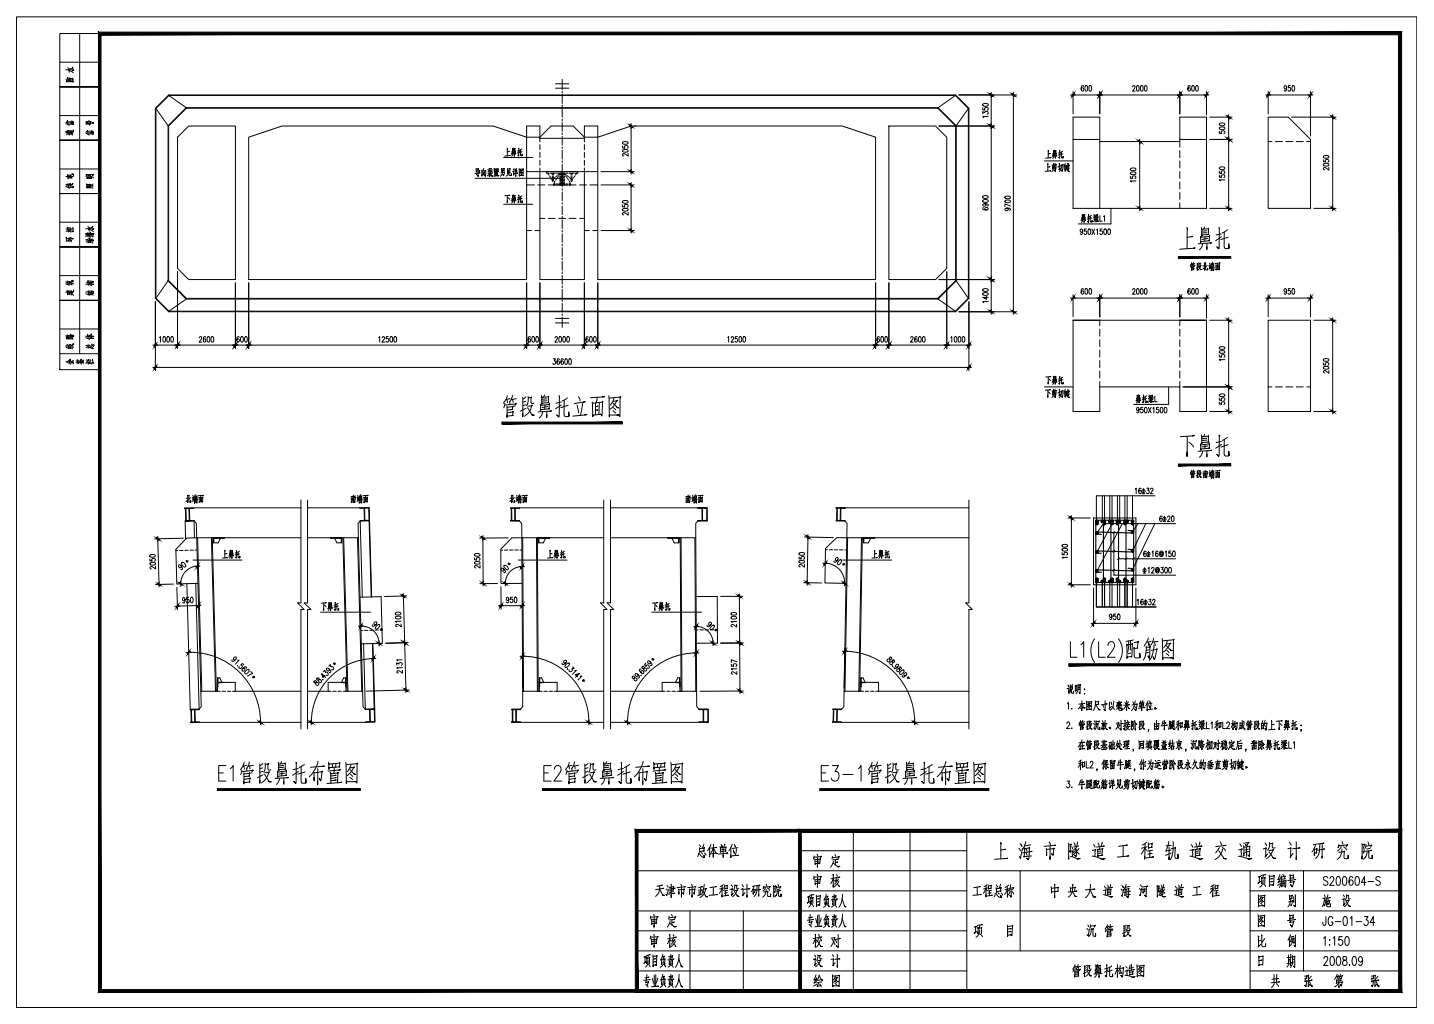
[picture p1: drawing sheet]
<svg xmlns="http://www.w3.org/2000/svg" width="430mm" height="307mm" viewBox="0 0 430 307" stroke-linecap="round" stroke-linejoin="round" font-family="sans-serif">
<!-- layer: 3 -->
<g fill="none" stroke="#000" stroke-width=".3">
<path d="M4.9 5.1h420v296.9h-420zM17.9 10h12v100.8h-12zM17.9 18.6h12M23.9 10v96M17.9 34.6h12M19.7 21h2.5l-.4 .2 .3-.2M19.8 37.1l1 .5M20 36.6h.2l-.4 .1M20.2 23.7l-.4 .1M20.2 37.2h1.9h-.4M20.3 36.3l-.1-.2 .2 1M20.3 39.5l-.2 .2 .1-.1-.4-.3 .1 .6"/>
<path d="M20.3 20.3l.6 .5M20.3 23.5v-.3l.1 .9M20.4 39.6h1.3h-.4M20.5 23.8l1.6 .6M20.6 36.4l.1 .5M20.7 39.3l.1 .5M20.8 21.7l-.2-.6 1.4 .7M21 36.4l.1 .5M21 39.3l.2 .5M21.1 24.2l-.1 .2 .2-.1-1.2-.2 .1 .4M21.3 39.9h.3h-1.4M21.4 39.4l.3-.1-1.4-.1 .1 .7"/>
<path d="M21.4 36.9l-.1-.6h.6v.6h.2h-.8M21.6 24.5h.5h-2.3M21.7 20.4l.1-.3a.83 .83 0 0 1-1 .7l-.3 .1M21.8 20.4l-.2 .1M21.9 23.7l-.2 .1 .3-.1-1.2-.3 .1 .4M22 39.4v-.4l.1 .3-.4 1.2M25.9 37.1l-.1-.6h.6v.6h.2l-.9 .1M26 39.5h.2l-.4 .1M26.3 39.2l-.1-.2 .2 1M26.6 39.3l.1 .5M26.7 36.4v-.2l.2 1.4M27 39.3l.1 .6"/>
<path d="M27.4 39.8l-.2-.5h.6l.1 .5h.2h-.8M28 36.8l-.4 .3 .5-.3-1-.4 .2 .7h-.5M29.9 26h-12h12M189.3 37.8v13.6M190.2 37.8h.1M281.6 37.8h16.6M287.6 28.5h17.3M294.7 34.1v-.6l.6 .3a.48 .48 0 0 1 .7-.4 .48 .48 0 0 1 0 .8M294.7 32.3v.6h.6a.51 .51 0 0 1 .5-.7 .51 .51 0 0 1 .4 .7l-.2 .1M294.8 31.2l.8-.2 .8 .4a.96 .96 0 0 1-1.7 0zM296.4 34.9h-1.7l.3 .3M297.3 28.5v64.9"/>
<path d="M303.9 28.5v64.9M321.8 28.5h40M321.8 27.4v6.7M324.9 25.9v-.2a.84 .84 0 0 0-.8 .6 .84 .84 0 0 0 .3 .9 .46 .46 0 0 0 .6-.4 .46 .46 0 0 0-.6-.5l-.2 .5M325.5 25.7h.3a1.04 1.04 0 0 1-.1 1.6l-.3-.7zM326.7 25.7h.3a1.04 1.04 0 0 1-.1 1.6l-.4-.7zM329.8 27.4v6.7M339.7 26a.36 .36 0 0 1 .4-.3 .36 .36 0 0 1 .2 .6l-.7 1h.8M341 25.7h.3a1.04 1.04 0 0 1-.1 1.6l-.4-.7zM342.2 25.7h.3a1.04 1.04 0 0 1-.2 1.6l-.3-.7zM343.4 25.7h.2a1.04 1.04 0 0 1-.1 1.6l-.3-.7zM353.8 27.4v6.7"/>
<path d="M356.9 25.9v-.2a.85 .85 0 0 0-.8 .6 .85 .85 0 0 0 .3 .9 .46 .46 0 0 0 .6-.4 .46 .46 0 0 0-.6-.5l-.2 .5M357.5 25.7h.3a1.04 1.04 0 0 1-.1 1.6l-.3-.7zM358.7 25.7h.3a1.04 1.04 0 0 1-.1 1.6l-.4-.7zM361.8 27.4v7.1M362.8 35.1h6.7M365.7 39.3v.6l.7 .1a.47 .47 0 0 1 .1-.7 .47 .47 0 0 1 .6 .1 .47 .47 0 0 1-.1 .7M365.7 38.2l.9-.2 .7 .4a.92 .92 0 0 1-.8 .5 .92 .92 0 0 1-.8-.5zM365.7 37l.9-.2 .7 .4a.96 .96 0 0 1-1.6 0zM368.5 35.1v27.4M380.3 28.5h12.7M380.3 27.4v6.7M385.8 26.2l-.2 .4a.43 .43 0 0 1-.5-.5 .43 .43 0 0 1 .7-.2l-.2 1.3-.3 .1-.2-.2"/>
<path d="M387 25.7h-.6v.6a.51 .51 0 0 1 .7 .4 .51 .51 0 0 1-.8 .4l-.1-.1M387.3 35.1h13.4M387.6 25.7a.83 .83 0 0 1 .8 .7 .83 .83 0 0 1-.5 .9l-.3-.1-.2-.6zM393 27.4v13.4M399.7 35.1v27.4M17.9 50.6h12M19.7 55.9l1.1 .6M19.8 55.3h1.3M20.3 56.1h1.8h-.4M20.3 40.2l-.3 .2M20.4 55.2v-.2l.1 .9M20.5 53.4l-.2-1 .9 .1 .1 .8h.3l-1.4 .1"/>
<path d="M20.8 52.7l.1 .5M21.1 55.1l-.1-.2 .2 1.1M21.1 55.7h-1.3M21.4 55.6l.7 .4M21.7 40.2l-1-.1 .1 .4M21.7 55.2l.2-.1-.5 .2M22 52.2h-.5h.5v.6l-.2 .1h-2M25.8 52.8a2.98 2.98 0 0 1 2.2 .5h.1M25.8 40l1 .5M26 56.3h1.2l-.1-.4h-1.1l.1 .4M26.1 55.6l.7 .3M26.2 53.4l-.1-.3h1.2v.3h.2l-1.5 .1"/>
<path d="M26.2 40.1h1.9h-.3M26.4 55.5l.2-.2-.7-.1 .1 .5M26.4 52.5l.1 .3M26.6 56.1v.1M26.7 53.2v.2M26.8 55.7l-.1-.4h.5l.1 .4h-.6M27 52.5v.3M27.5 56.3l.4 .1M27.7 52.6l.4-.2-2.2-.1 .1 .5M27.8 55.9l-.3 .1M27.9 55.6l-.4 .1M27.9 55.2l-.4 .1"/>
<path d="M29.9 58h-12h12M29.9 42h-12h12M142.5 53.4h26.1M142.8 50.5l.1 1 .8-.1v-.4v.4M142.8 50.6h.7v.4l-.7 .1M142.9 52v.4M143.4 51.6v1.2l-.3-.3 .3 .2M143.8 51.8l-1.4 .2M144.5 51v1.8v-.4M144.5 51.2l1.2-.1-.2 1.7-.2-.3 .2 .3M144.8 51.5l.1 .9v-.2h.4v-.6l-.4 .1M145.1 50.5l-.3 .7"/>
<path d="M146.3 50.8l.2 .2M146.7 50.5v1.2M146.7 51.2l-.4 .3M146.8 52.3l-.1 .6 .4-.4M146.9 51.6l.1 .1M147 51.9l-.9 .8M147 52l.5 .8h.3l-.4-.1M147.2 50.4v1M147.4 52.1l-.2 .2M147.6 51.8l-1.3 .2M147.6 51.4l-.7 .1M147.7 50.9l-.9 .2"/>
<path d="M148.2 50.5v.7v-.1l1.2-.1v-.4l-1.2 .1M148.4 52.5l.6-.1-.2 .1M148.6 50.7v.3M148.8 51.1v.6M148.9 51.9l-.5 .1M149 50.7v.3M149 52.1l-.6 .2M149.2 52.7v-1.1l-.8 .1v-.1v1.2M149.3 51.4l.2-.1-1.3 .1M149.5 52.7h.1l-1.6 .1M150.2 51.8l1.1-.2-.3 1.1-.2-.4 .2 .3M150.4 50.5l.1 .9v-.2l.7-.1v-.6l-.7 .2"/>
<path d="M150.8 51.3l-.3 1-.4 .5M151 47.2h8.8M152.2 50.5v1.4v-.4M152.2 50.7l.8-.1-.1 1.3v-.3M152.5 51l-.2 1.3-.5 .5M152.6 51.7v.8h.8l-.1-.5v.5M153.7 51.4l.4-.1-.1 1.2 .2-.3M153.9 50.6l.2 .4M154.4 50.6l.1 .2M154.7 51.2v1.6v-.2M154.9 50.5l-.1 .6M154.9 51.1l.2-.1-.8 .2"/>
<path d="M154.9 51.4l-.5 .2M155.1 51.9h.1l-.9 .1M155.7 50.5v2.3v-.2h1.1h-.3M155.7 50.8l1.3-.2-.1 2.1-.2-.1M156.1 51.3l.7 .5-.3-.1M156.1 52.1l.3 .3M156.2 51.1l.4-.1-.8 1M156.2 50.8l-.3 .7M156.2 51.8l.2 .2M180.2 51.4h10M180.2 55.4h10M186.7 43.7v.6l.7 .1a.49 .49 0 0 1 .4-.8 .49 .49 0 0 1 .4 .8h-.2"/>
<path d="M186.8 45l.8-.2 .8 .3a.99 .99 0 0 1-1.7 0zM186.8 42.6l.8-.2 .8 .4a.99 .99 0 0 1-1.7 0zM188.4 46v.8l-1.1-.7a.38 .38 0 0 0-.6 .2 .38 .38 0 0 0 .4 .5M189.3 55.5v13.6M294.8 58.8a.84 .84 0 0 1 .9-.3 .84 .84 0 0 1 .6 .8l-1.3 .1-.2-.1zM301.4 58.9l1.3-.1 .3 .3a.96 .96 0 0 1-1.6 0zM313.2 48.2h8.6M314.2 49v2.3M314.3 45.1v2.2M314.7 50h.2l-.6 .1M314.8 46.1h-.4M314.9 51.2h.2l-1.7 .2"/>
<path d="M315 47.3h.2l-1.7 .1M315.6 50.7l1-.1-.2 .8-.2-.4 .2 .3M315.7 49.6v.9v-.2M315.7 49.7l.5-.1v.8l-.2-.1M315.8 46v.7l1-.2-.1-.6-.9 .2M315.9 45.1v.9v-.1l.8-.1-.1-.7-.7 .2M315.9 49l.1 .2M316 46.8l-.3 .7M316 50.7l-.6 .7M316 49.9l-.2 .1M316 50.1l-.3 .1M316.2 45l-.1 .3"/>
<path d="M316.3 46.1l-.1 .4M316.4 49l-.1 .4M316.4 45.4l-.5 .1M316.4 45.6h-.5M316.4 49.7v.6M316.5 46.8v.6v-.3M316.6 46.2l-.7 .2M316.6 49.5l.1 .8h-.2M316.7 49.4l.2-.1-1.4 .2M316.8 46.8l.2-.1-1.5 .1M317.7 49l-.1 1.9 .5-.5M317.7 45.1v2.3l-.2-.3 .2 .2"/>
<path d="M318 45.8l-.6 .1M318 49.5l.8-.1-.3 1.9-.2-.4 .2 .4M318 46.1l-.6 .4M318 49.8l-.8 .3M318.3 45.6v1.5l.5 .2v-.5v.5M318.4 49.5l-.2 1.1-.5 .8M318.7 45.3l-.6 .3M318.8 46.1l-.8 .3M319.4 50l-.1 1.1 .3-.3M319.4 49l-.3 1.1M319.5 49.9l-.3 .1M319.6 49.7h.3l-.3 .6 .3-.2-.5 1.3"/>
<path d="M319.6 50.3l-.4 .1M319.6 50.5l.8 .9 .3-.1-.4-.1M319.6 49.5h-.3M320 49.5l.6-.1-.1 .6-.5 .1M320.2 49l.1 2v-.2M320.6 50.3l-.6 .1M320.7 50.6l-.7 .1M320.7 49.7l-.7 .1M339 52.8v.6l.7 .1a.46 .46 0 0 1 0-.7 .46 .46 0 0 1 .7 .1 .46 .46 0 0 1-.1 .6M339.1 51.7l.9-.2 .6 .4a.95 .95 0 0 1-1.6 0zM339.1 50.5l.9-.2 .6 .4a.95 .95 0 0 1-1.6 0zM340.6 54.2h-1.6l.3 .3"/>
<path d="M341.8 42.4v20.1M362.8 41.8h6.7M365.7 52.5v.6h.7a.47 .47 0 0 1 .1-.6 .47 .47 0 0 1 .6 .1 .47 .47 0 0 1-.1 .6M365.7 51.3v.6l.7 .1a.47 .47 0 0 1 .1-.7 .47 .47 0 0 1 .6 .1 .47 .47 0 0 1-.1 .6M365.7 50.2l1.3-.1 .3 .2a.92 .92 0 0 1-.8 .6 .92 .92 0 0 1-.8-.6zM367.3 53.9h-1.6l.3 .3M396.9 47.9v.6h.6a.48 .48 0 0 1 .1-.7 .48 .48 0 0 1 .7 .1 .48 .48 0 0 1-.1 .7M396.9 49.1l.9-.1 .7 .3a.96 .96 0 0 1-1.6 0zM396.9 46.8l.9-.2 .7 .4a.96 .96 0 0 1-1.6 0zM398.5 50.1v.9l-1.3-.8-.3 .5 .3 .2M17.9 66.6h12M19.8 69.3h2.2l-.2 .2 .2-.2"/>
<path d="M19.9 71.3l-.1-.2 .1 .7M20 71.5l1.5 .6M20 71.9l.1 .5M20.1 72.2h1.1M20.2 68.6l-.4 .1M20.2 68.9l.5 .1M20.4 69.1l.2 .5M20.6 68.8l.6 .3M20.6 72l.1 .4M20.6 68.3l-.4-.1 .1 .7M20.8 69.1l.4 .5M21.1 68.3l-.5 .3"/>
<path d="M21.1 72l.3 .5M21.2 68.3l.1 .6M21.2 68.6h.7M21.3 71.1l-.7 .3M21.6 71.6h.4h-1.5M21.9 68.3l.1 .8M25.7 70.8h2.2l-.2 .2 .2-.2M25.7 68.6h2.4l-.3 .2 .3-.2M25.7 71.9l1.3 .5M26.2 69.7l.1 .3M26.3 68l.6 .4M26.3 70.5l.1 .5"/>
<path d="M26.4 72.3l.9 .5-.2-.5M26.4 70.3l.1 .2M26.6 72.4l.1 .4-.9-.4M26.7 71.6l.2-.3v.2l-1 .4M26.7 70.5l.5 .6M26.7 69.7l.1 .3M26.8 69.3l-.2-.6 1.4 .7M26.8 71.7l.1 .5M26.9 70.3v.2M27.2 69.7v.3M27.2 70.3l.2 .3M27.3 72.2l-.1-.6 .6 .1 .1 .5h.2h-1"/>
<path d="M27.5 72.3l.3 .6M27.6 68.1l.2-.4-.1 .4-1.2 .5M27.7 70h.4l-2.4 .1M27.7 70.3h.3h-2.2M29.9 74h-12h12M151 61.2h8.8M180.2 69.1h10M186.7 61.4v.6h.7a.49 .49 0 0 1 .4-.7 .49 .49 0 0 1 .4 .7l-.2 .1M186.8 62.6l.6-.1 .9 .1a.83 .83 0 0 1-.7 .8 .83 .83 0 0 1-.9-.5zM186.8 60.3l.6-.2 .9 .2a.83 .83 0 0 1-.7 .8 .83 .83 0 0 1-.9-.5zM188.4 63.6v.9l-1.4-.8-.3 .5 .4 .2M294.8 60a.84 .84 0 0 1 .9-.3 .84 .84 0 0 1 .6 .8l-1.3 .1-.2-.1z"/>
<path d="M294.9 62.2l-.2 .4a1.05 1.05 0 0 0 1.7-.1 .5 .5 0 0 0-.6-.3 .5 .5 0 0 0-.4 .6l.4 .1M295.3 61.1l.3 .1a.43 .43 0 0 1-.4 .6 .43 .43 0 0 1-.3-.7l1.4 .1 .1 .3-.3 .2M301.4 60.1l1.3-.1 .3 .3a.96 .96 0 0 1-1.6 0zM301.9 62.4l.4 .1a.42 .42 0 0 1-.5 .6 .42 .42 0 0 1-.2-.7h1.1l.3 .3-.2 .4M303 61.7l-1.6-.6v.8M324.4 65.2l.1 .7 .9-.2v-.5l-1 .1M324.6 64.3v.9l.7-.2v-.6l-.7 .1M324.6 64.7h.5M324.7 66.1l-.4 .5M324.7 69.2l-.2 .4a.42 .42 0 0 1-.6-.5 .42 .42 0 0 1 .7-.3l.1 .8-.2 .6-.3 .1-.2-.3M324.9 64.2l-.1 .2M324.9 65.3v.4"/>
<path d="M325.1 66v.6v-.2M325.1 64.8l-.5 .1M325.2 65.5h-.6M325.5 66l-1.3 .1M325.8 68.6h-.6l-.1 .7a.48 .48 0 0 1 .7 .1 .48 .48 0 0 1-.1 .7 .48 .48 0 0 1-.6-.2M326.4 64.3v2.3l-.2-.2 .2 .2M326.5 68.7l.3-.1a1.04 1.04 0 0 1-.2 1.7l-.4-.7zM326.7 65.3l-.6 .4M326.7 65l-.6 .1M327 64.8v1.6l.5 .1v-.4l-.1 .4M327.3 64.5l-.5 .4M327.4 65.3l-.8 .3"/>
<path d="M327.4 68.6l.9 1.7M328 64.7l.1 .2M328.1 64.3l.2 .3M328.3 68.6l-.9 1.7M328.4 64.7l-.3 .8-.1-.3M328.5 64.5l.7-.1-.2 1-.2-.3 .2 .2M328.6 65.8l-.8 .7M328.6 64.7l-.2 .4M328.7 65.4v1.2v-.4M328.7 65.7l.5 .6h.3l-.4-.1M328.8 64.4l-.4 1.1M328.8 68.9l.3-.3v1.7"/>
<path d="M329.1 64.8l.3 .4M329.1 65.6h.2l-1.3 .2M329.8 64.7v1.6h.8M330.5 68.6h-.6v.7a.48 .48 0 0 1 .7 .1 .48 .48 0 0 1-.1 .7 .48 .48 0 0 1-.7-.2M330.9 65l.3-.3v1.6M331.2 68.7l.3-.1a1.04 1.04 0 0 1-.1 1.7l-.4-.7zM332.4 68.7l.3-.1a1.04 1.04 0 0 1-.1 1.7l-.4-.7zM333.1 62.5v4.6h-9.7M355.9 68.2l.2 .5v-.1l-.1 5.9M357.1 79.6l-.1 .4M357.1 79.7l1.2-.1-.1 .3M357.3 70.9h.4l-1.6 .2"/>
<path d="M357.4 78.7l-.4 .9M357.4 79.9v1.1v-.2M357.4 80l.6-.2v.4l-.6 .1M357.6 79.3l.1 .3M357.7 79.1h-.4l.1 .4M357.9 74.4h.5l-4.6 .3M357.9 78.7l-.2 .7M358 79.1v.3M358.3 79.1h-.5M359.1 79.1v1.9v-.3M359.4 79.3l-.3 .1M359.4 79.7l-.3 .1"/>
<path d="M359.4 78.8l-.3 .3-.1-.2M359.6 79.9l.5-.1-.9 1.2M359.6 78.8l-.2 1M359.6 79l.4-.1-.1 .6 .3 .1M360 70.8l.1 1.9v-.3l2.7-.2h-.2l.1-1.6v.2l-2.7 .3M360.3 68.2l.1 2.6v-.4l2.1-.1h-.1v-1.9l.1 .2-2.1 .1M360.7 73.1l-.4 1.1-.6 .7M361.2 78.8v2.2v-.3M361.2 79.6l-.5 .1M361.3 68l-.3 .7M361.4 71l-.1 1.2M361.5 78.8l.1 2h.5v-.4v.5"/>
<path d="M361.9 69.2l-1.5 .1M361.9 69.7l-1.4 .1M361.9 73v1.8v-.8M362 79.5l-.4 .6M362.2 71.5l-1.7 .3M362.7 79.8l.1 .4M362.7 78.8l.2 .5M362.8 62.5h6.7M362.9 72.9l.5-.1-4.1 .3M363 79.6l-.1 .8 .2-.1-.6 .4M363.1 79.4l-.6 .2M363.5 78.6l.1 .8"/>
<path d="M363.6 79.8l-.1 1.2M364 78.9l-.1 .6v-.2l-.7 .2v-.6M364.1 79.7l-.9 .1M364.6 79.4l.1 1.6 .7-.3M364.6 79.6l1.1-.2v1.5l-.2-.2M364.9 79.5v1.2M365.1 78.9l-.1 .6M365.2 79.9h-.2M365.4 79.5l-.1 1.2M365.5 68.2l.2 .3-.2 6.1-.6-.6 .6 .5M365.7 78.9l.2-.1-1.5 .2M366.3 70.1l-1.6 .3"/>
<path d="M366.3 71l-1.7 1.2M367.1 69.6v4.4l.1 .4 .5 .1 .9-.1-.1-1.3v1.3h-.2M368.1 68.8l-1.5 1M368.3 71.1l-2.2 .7M394 62.5h6.7M17.9 98.6h12M17.9 82.6h12M19.7 87.6h2.1h-.3M19.7 85.1l1 .4M19.7 84.5l.8 .3M20.1 84.8l.1 .4M20.1 84.2l.1 .4"/>
<path d="M20.3 88.4l-.1-.4 .7 .3-.1-.3 1.3 .5M20.4 87l.1 .9M20.5 84.4l-.3 .1M20.6 85.1h-.4M20.6 84.8l1.1 .1 .4 .3M20.7 85l.1 .4M20.8 85.1h.6M20.8 87.8l-.1-.5-.6-.1 .1 .6M21 87.2l.1 .6M21.3 87.2l.1 .7M21.3 84.9l.3 .5M21.4 84.6l-.2 .2"/>
<path d="M21.9 84.1h-.4h.4l-.1 .4-1.1-.1v.4M22 87.4v-.5l.1 .4-.8 1.1M25.7 87.6h1.3M25.9 84.7l1.1 .3M26.4 84.9l.1 .6M26.4 87.1l.2 .8M26.6 85.2l.9 .4M26.9 87.2l.1 .7M26.9 85l-.2 .2M27.2 88l.2 .4-1-.4 .3 .1 .1 .4-1-.4M27.2 87.8h.9l-.1-.5h-.8l.2 .5M27.3 84.5l.1 .4-.7-.3"/>
<path d="M27.5 84.5l-.4 .1M27.6 87.9l.3 .6M27.6 85.2h.5h-2.4M27.9 84.4l-.1 .2 .3-.2-1.8-.2 .1 .6M29.9 90h-12h12M46.6 90.4v20.7M53.2 81.5v23M70.6 84.8v19.7M74.6 84.8v19.7M157.9 84.8v19.7M161.9 84.8v19.7M175.2 84.8v19.7"/>
<path d="M179.3 84.8v19.7M262.6 84.8v19.7M266.6 84.8v19.7M281.6 83.8h16.6M283.9 81.5v23M287.6 93.4h17.3M290.6 90.4v20.7M294.8 87.9l.8-.2 .8 .4a.96 .96 0 0 1-1.7 0zM294.8 86.7l.8-.2 .8 .4a.96 .96 0 0 1-1.7 0zM295.8 88.8v.9l-1.1-.6h1.7M296.4 90.4h-1.7l.3 .3M321.8 88.3v6.7"/>
<path d="M321.8 89.3h40M324.9 86.8v-.2a.84 .84 0 0 0-.8 .6 .84 .84 0 0 0 .3 .9 .46 .46 0 0 0 .6-.4 .46 .46 0 0 0-.6-.5l-.2 .4M325.5 86.6l.2-.1a.99 .99 0 0 1 0 1.7l-.3-.7zM326.7 86.6l.2-.1a.99 .99 0 0 1 0 1.7l-.4-.7zM329.8 88.3v6.7M339.7 86.9a.38 .38 0 0 1 .5-.4 .38 .38 0 0 1 .1 .6l-.7 1.1h.8M341 86.6l.2-.1a.99 .99 0 0 1 0 1.7l-.4-.7zM342.2 86.6l.1-.1a.99 .99 0 0 1 0 1.7l-.3-.7zM343.4 86.6l.1-.1a.99 .99 0 0 1 0 1.7l-.3-.7zM353.8 88.3v6.7M356.9 86.8v-.2a.85 .85 0 0 0-.8 .6 .85 .85 0 0 0 .3 .9 .46 .46 0 0 0 .6-.4 .46 .46 0 0 0-.6-.5l-.2 .4M357.4 80.6l.6-.2v.4l-.6 .1"/>
<path d="M357.5 86.6l.2-.1a.99 .99 0 0 1 0 1.7l-.3-.7zM358.7 86.6l.2-.1a.99 .99 0 0 1 0 1.7l-.4-.7zM359.4 80.1l-.6 .3M359.6 80l.4 .8h.3l-.3-.1M361.2 80.2l-.5 .5M361.8 88.3v7M362.8 96h6.7M363.2 80.1v1M363.2 80.2l.9-.1-.2 1-.1-.2 .1 .2M363.7 80.2v.8M365 80.3h.1M368.5 96v27.3"/>
<path d="M380.3 88.3v6.7M380.3 89.3h12.7M385.8 87.1l-.2 .4a.46 .46 0 0 1-.6-.5 .46 .46 0 0 1 .6-.4l.2 1.3-.3 .3-.4-.3M387 86.5h-.6v.6a.51 .51 0 0 1 .7 .5 .51 .51 0 0 1-.8 .4l-.1-.1M387.6 86.6a.83 .83 0 0 1 .8 .7 .83 .83 0 0 1-.5 .9l-.3-.1-.2-.6zM393 88.3v6.7M394 96h6.7M399.7 96v27.3M17.9 106h12M19.7 100.7l1 .4M19.8 108.4l1.4 .8M19.8 104.2l.9 .3v-.3"/>
<path d="M20.1 101.5l-.1-.4h.5l.2 .4-.8 .1M20.2 103.3l-.3 .2M20.2 100.8l-.1-.4 1.2 .7M20.3 103.3l.3 .6M20.4 104l.9 .5-.1-.5M20.5 101.3h1.2M20.8 108.3v.4M20.8 103.2l.3 .7M20.9 107.9l.2-.3v.2l-1.1 .7M21 101.1v.2M21 103.3l1 .8M21 100.5l.2-.4v.3l-.8 .5"/>
<path d="M21.2 108.1l.1 .9M21.4 100.9l-.1-.5 .7 .1v.4h.2h-.9M21.4 103.9l.4 .6M21.5 108.3l.3-.1 .2 .7-.7-.3M21.6 101.1l.3 .6M21.8 101.6h-.9M22 108.1l-.2 .1M22.1 103.1h-.4h.4l-.7 .5-1.7 .1M22.8 108.7l.9 .3M22.8 108.2l.6 .1M23.1 108.4l.1 .4M23.1 107.8l.1 .5"/>
<path d="M23.4 108.4l1.1 .7M23.5 108.6l-.3 .1M23.6 108l-.3 .1M24.1 108.3l.1 .4M24.2 108l.1-.3-.7 .7M24.3 108.1l.7 .2M24.5 108.4h.2l-.5 .1M24.6 108.7h.2h-.4M25 108.1l-.1-.2 .1 1M25.7 103.5l.7 .3M25.7 100.8h2.4h-.5M25.7 101.2l1.2 .5"/>
<path d="M25.8 107.9l.9 .1M26.2 104l-.4 .2M26.3 101.4h1.8h-.4M26.3 100.4v-.1l.1 .9M26.4 108.6l.1 .5M26.4 108.3l-.4 .1M26.4 100.9l1.2 .4M26.5 104.2l-.2-.8 .7 .1v.7h.2l-.9 .1M26.6 108.8l.9 .3M26.6 107.8l.1 .6M27 108.5l-.3 .3M27.1 107.8l.1 .5"/>
<path d="M27.3 100.4l.1-.3v.2l-1 .5M27.4 104.4l.6 .1M27.4 100.5l.1 .6M27.5 103.7l-.3 .2M27.7 103.2l-.4 .2M27.8 107.8l-.1-.1 .1 .9M27.8 108.8h.3h-2.4M28.2 103.4l-.5 .1 .5-.1-.1 .4-.7 .4M46.6 103.4h244M46.6 110.1h244M47.8 101.2l.3-.3v1.6M49 101l.2-.1a.96 .96 0 0 1 0 1.6l-.3-.3z"/>
<path d="M50.2 101l.2-.1a.96 .96 0 0 1 0 1.6l-.3-.3zM51.4 101l.1-.1a.96 .96 0 0 1 0 1.6l-.2-.3zM59.8 101.3l.2-.4 .5 .3-.8 1.3h.9M61.7 101.1l-.2-.2a1.01 1.01 0 0 0-.1 1.6 .48 .48 0 0 0 .3-.5 .48 .48 0 0 0-.5-.4l-.2 .4M62.3 101l.2-.1a.96 .96 0 0 1 0 1.6l-.4-.7zM63.4 101l.2-.1a.92 .92 0 0 1 .5 .8 .92 .92 0 0 1-.5 .8l-.3-.3zM71.7 101.1l-.2-.2a.98 .98 0 0 0-.1 1.6 .47 .47 0 0 0 .4-.6 .47 .47 0 0 0-.7-.2l-.1 .3M72.3 101l.2-.1a.96 .96 0 0 1 0 1.6l-.4-.7zM73.5 101l.2-.1a.96 .96 0 0 1 0 1.6l-.4-.7zM113.6 101.2l.3-.3v1.6M114.6 101.3l.2-.4 .5 .3-.8 1.3h.9M116.4 100.9h-.5l-.1 .7a.47 .47 0 0 1 .7 .1 .47 .47 0 0 1-.1 .7 .47 .47 0 0 1-.7-.2"/>
<path d="M117.1 101l.2-.1a.96 .96 0 0 1 0 1.6l-.4-.7zM118.3 101l.2-.1a.96 .96 0 0 1 0 1.6l-.4-.7zM152 119.8l.2 .9M152.1 118.6l-.3 1-.9 1.3M152.9 119.5l-1.1 .3M153.7 118.5l-.8 1.9M153.7 119.8l.2 .8M154.8 119.5l-1.5 .3M156.7 119.1l.1 5.8v-.9M157.7 118.9l-.9 .7M158.4 118.8v1.8l-.5 1M158.4 119.3l1.1-.2-.3 .2 .1 1.5 .8 .1"/>
<path d="M159.1 101.1l-.3-.2a.98 .98 0 0 0 0 1.6 .47 .47 0 0 0 .4-.6 .47 .47 0 0 0-.8-.2v.3M159.7 101l.1-.1a.96 .96 0 0 1 0 1.6l-.3-.7zM160.9 101l.1-.1a.96 .96 0 0 1 0 1.6l-.4-.7zM162.4 118.5l.1 2.7v-.4l2.1-.1-.1-1.9v.1l-2 .2M163.3 118.4l-.3 .7M163.9 119.6h-1.4M165.9 107.5h.7l-.4 .7a.48 .48 0 0 1 .4 .7 .48 .48 0 0 1-.8 0M166.4 101.3a.43 .43 0 0 1 .7-.3 .43 .43 0 0 1-.1 .7l-.6 .8h.8M167.6 118.6l.2 .2-.2 6.2-.7-.7 .7 .6M167.8 101l.1-.1a.96 .96 0 0 1 0 1.6l-.3-.3zM167.8 107.8l-.1-.2a.81 .81 0 0 0-.8 .7 .81 .81 0 0 0 .5 .9 .48 .48 0 0 0 .4-.6 .48 .48 0 0 0-.6-.3l-.2 .3M168.9 101l.2-.1a.96 .96 0 0 1 0 1.6l-.3-.3z"/>
<path d="M168.9 107.8v-.2a.81 .81 0 0 0-.8 .7 .81 .81 0 0 0 .5 .9 .48 .48 0 0 0 .4-.6 .48 .48 0 0 0-.6-.3l-.2 .3M169.2 119.9l-.1 4.4 .5 .6 1.1-.2-.2-1.2 .1 1.2-.2 .1M169.5 107.6l.2-.1a.96 .96 0 0 1 0 1.7l-.3-.7zM170.1 101l.2-.1a.96 .96 0 0 1 0 1.6l-.3-.3zM170.1 119.2l-1.5 1M170.7 107.6l.2-.1a.96 .96 0 0 1 0 1.7l-.4-.7zM173.5 118.9l.5 1.2M176.4 101.1l-.3-.2a.98 .98 0 0 0 0 1.6 .47 .47 0 0 0 .4-.6 .47 .47 0 0 0-.7-.2l-.1 .3M177 101l.2-.1a.96 .96 0 0 1 0 1.6l-.3-.3zM178.2 101l.1-.1a.96 .96 0 0 1 0 1.6l-.3-.3zM179.1 119.1l-.3 1.6M180.7 119l.6-.1-4.2 .3"/>
<path d="M182.6 118.6l.1 6.4v-.6h2.9h-.6M182.7 119.3l3.5-.3-.2-.2-.1 6.1-.3-.5M184.1 119.4l-.4 1.1-.7 .9M218.2 101.2l.3-.3v1.6M219.3 101.3a.43 .43 0 0 1 .7-.3 .43 .43 0 0 1-.2 .7l-.6 .8h.8M221.1 100.9h-.6v.7a.46 .46 0 0 1 .6 0 .46 .46 0 0 1 0 .7 .46 .46 0 0 1-.7-.1M221.8 101l.1-.1a.96 .96 0 0 1 0 1.6l-.3-.3zM223 101l.1-.1a.96 .96 0 0 1 0 1.6l-.3-.3zM263.7 101.1l-.2-.2a.98 .98 0 0 0-.1 1.6 .47 .47 0 0 0 .4-.6 .47 .47 0 0 0-.7-.2l-.1 .3M264.3 101l.2-.1a.96 .96 0 0 1 0 1.6l-.3-.3zM265.5 101l.2-.1a.96 .96 0 0 1 0 1.6l-.3-.3zM273.1 101.3l.2-.4 .5 .3-.8 1.3h.9"/>
<path d="M275 101.1l-.2-.2a.98 .98 0 0 0-.1 1.6 .47 .47 0 0 0 .4-.6 .47 .47 0 0 0-.8-.2v.3M275.6 101l.2-.1a.96 .96 0 0 1 0 1.6l-.4-.7zM276.8 101l.2-.1a.96 .96 0 0 1 0 1.6l-.4-.7zM285.1 101.2l.3-.3v1.6M286.3 101l.2-.1a.96 .96 0 0 1 0 1.6l-.3-.3zM287.5 101l.2-.1a.96 .96 0 0 1 0 1.6l-.3-.3zM288.7 101l.2-.1a.96 .96 0 0 1 0 1.6l-.3-.3zM313.2 116h8.6M314.2 116.9v2.2v-.5M314.3 113v2.1v-.4M314.4 117.5l.5 .5M314.5 113.6l.5 .5"/>
<path d="M314.8 116.9l.2-.1-1.5 .1M314.9 112.9h.3l-1.6 .1M315.6 118.4l1-.1-.2 .8-.2-.3 .2 .3M315.7 117.4v.9v-.3M315.7 117.4h.5v.8l-.2-.1M315.8 113.8v.6l1-.2-.1-.5-.9 .2M315.9 112.8v1l.8-.2-.1-.7-.7 .1M315.9 116.7l.1 .2M316 114.6l-.3 .6M316 118.5l-.6 .6M316 117.7h-.2M316 117.9l-.3 .1"/>
<path d="M316.2 112.7l-.1 .3M316.3 113.8l-.1 .4M316.4 116.7l-.1 .4M316.4 117.4v.6M316.4 113.2h-.5M316.4 113.3l-.5 .1M316.5 114.5v.7v-.3M316.6 114l-.7 .1M316.6 117.3l.1 .8-.2-.1M316.7 117.1h.2l-1.4 .1M316.8 114.5h.2l-1.5 .1M317.7 116.7l-.1 1.9 .5-.5"/>
<path d="M317.7 112.8v2.3l-.2-.2 .2 .2M318 113.5l-.6 .1M318 117.3l.8-.2-.3 2-.2-.4 .2 .3M318 113.8l-.6 .4M318 117.5l-.8 .3M318.3 113.3v1.6l.5 .1v-.4v.4M318.4 117.3l-.2 1-.5 .9M318.7 113l-.6 .4M318.8 113.8l-.8 .3M319.4 117.7l-.1 1.1 .3-.3M319.4 116.7l-.3 1.1M319.5 117.7h-.3"/>
<path d="M319.6 117.4h.3l-.3 .6 .3-.1-.5 1.2M319.6 118.1l-.4 .1M319.6 118.3l.8 .8h.3l-.4-.1M319.6 117.2l-.3 .1M320 117.2h.6l-.1 .5-.5 .1M320.2 116.7l.1 2.1v-.3M320.6 118l-.6 .1M320.7 118.3l-.7 .1M320.7 117.4l-.7 .1M340.9 119.4v.6l1-.2v-.5l-1 .2M341 118.4l.1 1 .7-.3-.1-.6-.6 .1M341.4 118.3l-.2 .3"/>
<path d="M341.4 119.4v.5M341.6 118.8h-.5M341.6 119h-.5M341.7 119.6l-.6 .1M342.9 118.4v2.3l-.3-.2 .3 .2M343.1 119.4l-.6 .4M343.1 119.1l-.5 .1M343.4 118.9v1.6l.2 .2 .4-.1-.1-.4v.4M343.8 118.6l-.6 .4M343.9 119.4l-.8 .3M344.5 118.8l.1 .2M344.5 118.4l.2 .3"/>
<path d="M344.9 118.8l-.3 .8-.1-.2M345 118.6l.7-.1-.3 1-.1-.3 .1 .2M345 119.9l-.7 .7M345.1 118.8l-.2 .4M345.1 119.5l.1 1.2v-.3M345.2 119.8l.4 .6h.4l-.4-.1M345.3 118.6l-.4 1M345.6 118.9l.2 .4M345.6 119.8l-1.1 .1M346.3 118.8v1.6h.7M350.5 116v5.2h-10.5M354.8 116h14.7"/>
<path d="M365.7 106.4v.5l.7 .1a.46 .46 0 0 1 0-.6 .46 .46 0 0 1 .7 0 .46 .46 0 0 1-.1 .7M365.7 119.4v.5l.7 .1a.47 .47 0 0 1 .1-.7 .47 .47 0 0 1 .6 .1 .47 .47 0 0 1-.1 .7M365.7 105.3l1.3-.2 .3 .3a.96 .96 0 0 1-1.6 0zM365.7 104.1l1.3-.2 .3 .3a.96 .96 0 0 1-1.6 0zM365.7 118.3l.9-.3 .7 .4a.96 .96 0 0 1-1.6 0zM367.3 107.8h-1.6l.3 .3M396.9 108.8v.6h.6a.48 .48 0 0 1 .1-.7 .48 .48 0 0 1 .7 .1 .48 .48 0 0 1-.1 .7M396.9 110l.9-.2 .7 .4a.92 .92 0 0 1-.8 .5 .92 .92 0 0 1-.8-.5zM396.9 107.6l.9-.1 .7 .3a.96 .96 0 0 1-1.6 0zM398.5 111v.9l-1.3-.8-.3 .5 .3 .2M151.4 120.9l-.3 1.3M151.4 121.4l3.4-.4-.1-.1-.4 .9"/>
<path d="M152 121.8v3.3v-.8M152.1 123.8l1.9-.4-.3 1.1h.2l-1.9 .2M152.1 122.1l1.8-.3-.1-.1-.2 1h.2l-1.7 .2M152.8 120.4l.1 .7M157.7 120.3l-.9 .2M157.7 121.3l-.9 .3M157.8 122.4l-1.7 .8M158.2 122.2l1.4 2.2h.6l-.8-.2M158.3 121.8l1.3-.2-.1-.2a4.9 4.9 0 0 1-2.2 3.4M162 121.2l.1 1.9v-.3l2.7-.3h-.1v-1.5l.1 .2-2.7 .3M162.8 123.5l-.4 1.1-.7 .6M163.4 121.4v1.2"/>
<path d="M163.9 120.1l-1.4 .1M164 123.3v1.9v-.9M164.3 121.8l-1.8 .3M165 123.2h.4l-4 .3M168.3 120.5l-1.6 .3M168.3 121.4l-1.7 1.1M170.4 121.5l-2.2 .7M173 121.4l.5 2.4M174.7 121l-.6 3.5M174.9 120.6l.6-.2-3.3 .6M175.3 124.3h.7l-4.2 .4M177.6 120.5l.2 4.4-.1-.5 2.5-.2h-.4"/>
<path d="M177.7 120.9l3.1-.4-.1-.1-.2 4.3-.3-.5M178.6 120.8v3.5M179.1 122.9h.2l-.7 .1M179.1 121.8h.3l-.8 .1M179.7 120.7l-.1 3.5M183.8 120.8l1.4 1.4h.4l-.6-.2M183.8 120.2l1.4-.1-.1-.2-1.3 2.1-.8 .6M183.8 123.1l.8 .7M184 122.2l.6 .7M341.2 120.2l-.4 .6M341.6 120.1v.6v-.2M341.6 122.7l-.2 .3a.43 .43 0 0 1-.6-.4 .43 .43 0 0 1 .7-.3l-.1 1.4-.3 .1-.2-.3"/>
<path d="M342 120.1h.1l-1.5 .1M342.7 122.1h-.6l-.1 .7a.5 .5 0 0 1 .7 0 .5 .5 0 0 1 0 .7 .5 .5 0 0 1-.7 .1v-.2M343.4 122.2l.1-.1a.92 .92 0 0 1 .5 .8 .92 .92 0 0 1-.5 .9l-.3-.8zM344.4 122.1l.8 1.7M345.2 122.1l-.8 1.7M345.7 122.4l.3-.3v1.7M347.5 122.1h-.6l-.1 .7a.5 .5 0 0 1 .7 0 .5 .5 0 0 1 0 .7 .5 .5 0 0 1-.7 .1l-.1-.2M348.1 122.2l.2-.1a.92 .92 0 0 1 .5 .8 .92 .92 0 0 1-.5 .9l-.4-.8zM349.3 122.2l.1-.1a.92 .92 0 0 1 .6 .8 .92 .92 0 0 1-.6 .9l-.3-.8zM356 130.9v5.9v-1.3M356.5 132.5l1.4 1.5M357.7 130.7l.6-.1-4.3 .3"/>
<path d="M360 133l.1 1.9v-.3l2.7-.3h-.2l.1-1.5v.2l-2.7 .4M360.3 130.4l.1 2.6v-.4l2.1-.1h-.1v-1.9l.1 .1-2.1 .2M360.7 135.3l-.4 1.1-.6 .6M361.3 130.2l-.3 .7M361.4 133.2l-.1 1.2M361.9 131.4l-1.5 .1M361.9 131.9l-1.4 .1M361.9 135.1v1.9v-.8M362.2 133.7l-1.7 .3M362.8 123.3h6.7M362.9 135.1l.5-.1-4.1 .3M365.5 130.4l.2 .3-.2 6.1-.6-.6 .6 .5"/>
<path d="M365.7 120.5v.6l.7 .1a.47 .47 0 0 1 .1-.7 .47 .47 0 0 1 .6 .1 .47 .47 0 0 1-.1 .7M366.3 132.3l-1.6 .3M366.3 133.2l-1.7 1.1M367.1 131.8v4.4l.1 .3 .5 .2 .9-.2-.1-1.2v1.2l-.2 .1M368.1 131l-1.5 1M368.3 133.3l-2.2 .7M394 123.3h6.7M55.5 156.3l.2 5.3M56.3 148.5v2.1v-.3M56.3 149.9l-.6 .4M56.3 149.2l-.5 .2M56.6 148.4v2l.6 .1v-.5v.5"/>
<path d="M57.1 149.1l-.5 .6M57.8 149.4l.1 .5M57.8 148.5l.2 .4M58.1 149.2l-.1 .8h.2l-.6 .3M58.2 156.2l.1 5M58.2 149.1l-.6 .1M58.3 149.7v1.1M58.3 149.8l.9-.1-.2 1.1-.1-.3 .1 .2M58.7 148.3v.7M58.7 149.4l-.1 1.3M58.8 149.8v.9M59.1 148.5l-.1 .7v-.2l-.6 .1v-.5"/>
<path d="M59.2 149.3l-1 .2M59.7 149l.1 1.6 .7-.2M59.7 149.2l1.2-.2-.2 1.5-.1-.2M60.1 149.9h.1M60.1 149.2v1.2M60.2 148.6l-.1 .5M60.2 149.5h-.1M60.5 149.1l-.1 1.3M60.8 148.5h.2l-1.5 .1M90.2 149.9v30.8h-1l2 2h-1v35.8M92.2 149.9v30.8h-1l2 2h-1v35.8M105.3 149.2l.1 1.4v-.2"/>
<path d="M105.4 149.3l1.2-.1-.2 1.4-.2-.2 .2 .2M105.7 149.3l.1 .4M105.9 149.7v.9v-.2M105.9 148.4v.8M106.1 149.3l-.1 .4M106.2 149.7l-.6 .1M106.3 148.8l.3-.1-1.3 .2M106.3 150l-.7 .1M107.2 149.4l.1 .5M107.2 148.5l.2 .4M107.5 149.2l-.1 .8h.2l-.6 .3M107.6 149.1l-.6 .1"/>
<path d="M107.7 149.7l.1 1.1M107.7 149.8l.9-.1-.2 1.1-.1-.3 .1 .2M108 156.2l.7 22.8M108.1 148.3v.7M108.1 149.4l-.1 1.3M108.2 149.8v.9M108.5 148.5l-.1 .7v-.2l-.6 .1v-.5M108.6 149.3l-1 .2M109.1 149l.1 1.6 .7-.2M109.1 149.2l1.2-.2-.2 1.5v-.2M109.5 149.2v1.2M109.5 149.9h.1"/>
<path d="M109.6 148.6l-.1 .5M109.7 149.5h-.2M109.9 149.1l-.1 1.3M110.2 148.5h.2l-1.5 .1M110.7 156.1l.6 22.8M110.8 156l.6 22.9M153.4 148.5v2.1v-.3M153.4 149.9l-.5 .4M153.4 149.2l-.5 .2M153.7 148.4v2l.6 .1v-.5v.5M154.2 149.1l-.5 .6M154.9 149.4l.1 .5"/>
<path d="M154.9 148.5l.2 .4M155.2 149.2l-.1 .8h.2l-.5 .3M155.3 149.1l-.6 .1M155.4 149.7l.1 1.1M155.4 149.8l.9-.1-.1 1.1-.2-.3 .2 .2M155.8 148.3v.7M155.8 149.4l-.1 1.3M155.9 149.8v.9M156.2 148.5v.7v-.2l-.7 .1v-.5M156.3 149.3l-1 .2M156.8 149l.1 1.6 .7-.2M156.8 149.2l1.2-.2-.2 1.5v-.2"/>
<path d="M157.2 149.2v1.2M157.2 149.9h.1M157.3 148.6v.5M157.4 149.5h-.2M157.6 149.1v1.3M157.9 148.5h.2l-1.5 .1M181 149.9v30.8h-.9l2 2h-1.1v35.8M183.1 149.9v30.8h-1l2 2h-1v35.8M205.7 149.2l.1 1.4v-.2M205.8 149.3l1.2-.1-.2 1.4-.2-.2 .2 .2M206.1 149.3l.1 .4M206.3 149.7v.9v-.2"/>
<path d="M206.4 148.4l-.1 .8M206.5 149.3l-.1 .4M206.7 149.7l-.7 .1M206.7 148.8l.3-.1-1.3 .2M206.7 150l-.7 .1M207.6 149.4l.1 .5M207.6 148.5l.2 .4M207.9 149.2l-.1 .8h.2l-.5 .3M208.1 149.1l-.7 .1M208.1 149.7l.1 1.1M208.1 149.8l.9-.1-.1 1.1-.2-.3 .2 .2M208.5 148.3v.7"/>
<path d="M208.5 149.4l-.1 1.3M208.6 149.8v.9M208.9 148.5v.7v-.2l-.7 .1v-.5M209 149.3l-.9 .2M209.5 149l.1 1.6 .7-.2M209.5 149.2l1.2-.2-.1 1.5-.1-.2M209.9 149.2v1.2M209.9 149.9h.1M210 148.6v.5M210.1 149.5h-.2M210.3 149.1v1.3M210.6 148.5h.2l-1.5 .1"/>
<path d="M290.6 149.9v30.8h-1l2 2h-1v35.8M320.3 155.3h6.7M321.3 155.3v20M330.6 148.6v7.7M331.2 148.6v7.7M332.8 148.6v7.7M333.5 148.6v7.7M333.5 156.9l-4.5 8.6M334 159.6v12.8h18.6M334.3 159.3l-.6 .6M335.1 148.6v7.7M335.8 148.6v7.7"/>
<path d="M336.6 156.9l-7.6 14.2M337.3 148.6v7.7M338 148.6v7.7M339.6 148.6v7.7M340.4 146.6l.3-.3v1.7M341.3 156.9l-1.7 2.5M342.2 146.5l-.2-.2a.97 .97 0 0 0-.1 1.7 .47 .47 0 0 0 .4-.7 .47 .47 0 0 0-.8-.1v.2M342.5 148h.8M342.9 146.4v1.6M343.6 156.9l-4 8.3M343.9 146.3h.7l-.4 .7a.47 .47 0 0 1 .4 .7 .47 .47 0 0 1-.8-.1M345 146.7l.3-.4 .5 .3-.8 1.4h.8"/>
<path d="M346.3 156.9l-6.7 13.8M346.4 148.6h-17.6v7.5M348.5 154.9l-.1-.2a.81 .81 0 0 0-.8 .7 .81 .81 0 0 0 .5 .9 .47 .47 0 0 0 .4-.5 .47 .47 0 0 0-.5-.4l-.2 .4M348.8 156.3h.7M349.2 154.7v1.6M350.1 155a.39 .39 0 0 1 .5-.3 .39 .39 0 0 1 .2 .6l-.7 1h.8M351.4 154.7h.2a.96 .96 0 0 1 0 1.6l-.3-.3zM352.6 156.9h-21.7l-1.9 2.9M357.1 141.7l-.1 .5M357.1 141.9l1.2-.2-.1 .4M357.4 140.9l-.4 .8M357.4 142v1.2v-.2"/>
<path d="M357.4 142.2l.6-.2v.4l-.6 .1M357.4 142.8l.6-.2v.4l-.6 .1M357.6 141.5l.1 .3M357.7 141.2l-.4 .1 .1 .4M357.9 140.9l-.2 .7M358 141.3v.3M358.3 141.2l-.5 .1M359.1 141.3v1.8v-.3M359.4 141.5l-.3 .1M359.4 141.9l-.3 .1M359.4 141l-.3 .3-.1-.2M359.4 142.3l-.6 .3"/>
<path d="M359.6 142h.5l-.9 1.1M359.6 142.2l.4 .8h.3l-.3-.1M359.6 141l-.2 1M359.6 141.2l.4-.1-.1 .6h.3M360.8 141.7l.1 1.5v-.3M360.8 141.9l1.2-.2-.1 1.5-.2-.3 .2 .3M361.2 141.9l.1 .3M361.4 140.9v.9M361.4 142.3v.9v-.2M361.6 141.8l-.1 .5M361.8 142.3h-.7M361.8 142.6h-.8"/>
<path d="M361.8 141.3h.3l-1.3 .1M362.7 142l.1 .4M362.7 141l.2 .4M363 141.8l-.1 .8 .2-.1-.6 .3M363.1 141.6l-.6 .1M363.2 142.3v1M363.2 142.4l.9-.1-.2 1-.1-.2 .1 .2M363.5 140.8l.1 .8M363.6 142l-.1 1.2M363.7 142.3v.9M364 141.1l-.1 .6v-.2l-.7 .2v-.6M364.1 141.9l-.9 .1"/>
<path d="M364.6 141.6l.1 1.6-.1-.2 .8-.1M364.6 141.7l1.1-.1v1.5l-.2-.2M364.9 141.7v1.2M365 142.5h.1M365 142.1h.2M365.1 141.1l-.1 .6M365.4 141.7l-.1 1.2M365.7 141.1l.2-.1-1.5 .2M44.9 167.5v.6l.8 .1a.48 .48 0 0 1 0-.7 .48 .48 0 0 1 .7 0 .48 .48 0 0 1-.1 .7M45 166.4l.8-.2 .8 .3a.93 .93 0 0 1-1.7 .1zM45 168.8l.9-.3 .7 .4a.94 .94 0 0 1-1.6 0zM46.6 169.7l.1 .8-1.1-.6a.39 .39 0 0 0-.6 .1 .39 .39 0 0 0 .4 .5"/>
<path d="M47.3 161.5l.4 13.6M52 175.1l-5.3 .1M53 176l.2 6.7M54.3 169.5v.4a.43 .43 0 0 1-.7 0 .43 .43 0 0 1 .4-.6l.7 1.1-.1 .3h-.4M54.5 168.6a.92 .92 0 0 1 .9 .4 .92 .92 0 0 1 .1 .9l-.7-.3-.3-.5zM55 161.3l-8.7 .2M55.5 179.6l-.2 .4a.42 .42 0 0 1-.6-.4 .42 .42 0 0 1 .7-.3v1.4l-.6-.2M55.9 168l.3 .2v.3l-.3-.1zM56 174.9l1.1 37.7M56.2 168.2h.1M56.6 179h-.6v.8a.48 .48 0 0 1 .6 0 .48 .48 0 0 1 0 .7 .48 .48 0 0 1-.7-.1M57.3 179.1l.1-.1a1.02 1.02 0 0 1 .1 1.7l-.4-.7z"/>
<path d="M57.9 167.9h14.6M58.7 174.9l1 37.6M59.2 169.7a5.1 5.1 0 0 0-5 5.3M67.4 164.9v2.3M67.9 165.9h.2l-.6 .1M68.1 167.1h.2l-1.6 .2M68.9 165.9v.7l1-.3-.1-.5-.9 .2M69 164.9v1l.8-.2-.1-.7-.7 .2M69.1 166.7l-.4 .6M69.3 164.9l-.1 .2M69.4 166l-.1 .4M69.5 166.6v.7v-.3"/>
<path d="M69.5 165.3h-.5M69.5 165.5h-.5M69.7 166.1l-.7 .1M69.9 166.6l-1.3 .1M70.9 164.9v2.3l-.3-.2 .3 .2M71.1 166l-.6 .3M71.1 165.6l-.5 .1M71.4 165.5v1.5l.6 .1-.1-.4-.1 .4M71.7 165.2l-.5 .3M71.8 166l-.7 .3M121 178.7l.7 28.1M121.9 178.6l-6.6 .2"/>
<path d="M142.3 167.2v.6l.7 .1a.49 .49 0 0 1 .4-.8 .49 .49 0 0 1 .4 .8h-.2M142.4 166.1l.8-.2 .8 .4a.96 .96 0 0 1-1.7 0zM142.4 168.5l.8-.2 .8 .3a.96 .96 0 0 1-1.7 0zM144 169.4v.9l-1.1-.7a.39 .39 0 0 0-.6 .1 .39 .39 0 0 0 .4 .5M144.8 161.3l.1 13.6M149.2 174.9h-5.3M150.2 175.9l.1 6.7M151 170.5l.2 .4a.42 .42 0 0 1-.8 .1 .42 .42 0 0 1 .3-.7l.3 .2a.75 .75 0 0 1 .5 1.1h-.4M151.2 169.5a.99 .99 0 0 1 1.1 1.2 1.02 1.02 0 0 1-1.1-1.2zM152.4 168.8l.4 .1v.3h-.3zM152.5 161.2l-8.7 .1M152.6 179.5l-.2 .4a.42 .42 0 0 1-.6-.4 .42 .42 0 0 1 .7-.3l-.1 1.4-.3 .1-.2-.3"/>
<path d="M152.8 168.9h.1M153.7 179h-.6v.7a.49 .49 0 0 1 .7 .4 .49 .49 0 0 1-.7 .4l-.1-.2M154.4 179h.1a.99 .99 0 0 1 0 1.7l-.3-.8zM155.4 167.9h14.6M156.5 169.8a5 5 0 0 0-5 5.1M164.9 164.9v2.3M165.4 165.9h.2l-.6 .1M165.6 167.1h.2l-1.6 .2M166.4 165.9v.7l1-.3-.1-.5-.9 .2M166.5 164.9v1l.8-.2-.1-.7-.7 .2M166.6 166.7l-.3 .6M166.8 164.9l-.1 .2"/>
<path d="M166.9 166l-.1 .4M167 166.6v.7v-.3M167 165.3h-.5M167 165.5h-.5M167.2 166.1l-.7 .1M167.4 166.6h.2l-1.5 .1M168.3 164.9v2.3l-.2-.2 .2 .2M168.6 166l-.6 .3M168.6 165.6l-.6 .1M168.9 165.5v1.5l.5 .1v-.4l-.1 .4M169.2 165.2l-.5 .3M169.3 166l-.7 .3"/>
<path d="M216.1 178.7h6.6M221.7 178.7l.2 28.4M239.6 166.9v.6h.7a.48 .48 0 0 1 .1-.7 .48 .48 0 0 1 .7 .1 .48 .48 0 0 1-.2 .7M239.7 168.1l.9-.1 .6 .3a.94 .94 0 0 1-1.6 0zM239.7 165.7l.9-.1 .7 .4a.94 .94 0 0 1-1.7-.1zM241 174.6l5.4 .1M241.2 169.2v.8l-.8-.6a.45 .45 0 0 0-.5-.2 .45 .45 0 0 0-.3 .6l.4 .1M241.3 161l8.7 .1M242.3 161l-.3 13.6M247.5 168.8a5.9 5.9 0 0 1 5.8 6M251.2 167.8l-.3 .2a.46 .46 0 0 1-.3-.7 .46 .46 0 0 1 .8 0 .84 .84 0 0 1-.3 1 .84 .84 0 0 1-1 0v-.2M251.7 167.9l.5-.1a.94 .94 0 0 1-1 1.3l-.1-.4z"/>
<path d="M252.7 167.9h14.7M252.8 169l.3-.1v.3l-.3 .1zM253.1 169.3h.1M262.2 164.9v2.3M262.7 165.9l-.4 .1M263 167.1h.1l-1.6 .2M263.7 165.9v.7l1-.3v-.5l-1 .2M263.8 164.9v1l.8-.2v-.7l-.8 .2M263.9 166.7l-.3 .6M264.1 164.9v.2M264.2 166l-.1 .4M264.4 165.3h-.6"/>
<path d="M264.4 165.5h-.5M264.4 166.6v.7v-.3M264.5 166.1l-.6 .1M264.7 166.6h.2l-1.4 .1M265.7 164.9v2.3l-.2-.2 .2 .2M265.9 165.6l-.5 .1M266 166l-.7 .3M266.3 165.4l-.1 1.6 .6 .1-.1-.4v.4M266.6 165.2l-.5 .3M266.7 166l-.8 .3M318.5 165.7v.6h.7a.49 .49 0 0 1 .4-.8 .49 .49 0 0 1 .4 .8h-.2M318.6 164.5l.6-.1 .9 .1a.81 .81 0 0 1-.7 .8 .81 .81 0 0 1-.9-.5z"/>
<path d="M318.6 163.3l.6-.1 .9 .1a.81 .81 0 0 1-.7 .8 .81 .81 0 0 1-.9-.5zM320.2 167.1h-1.7l.3 .3M320.3 175.3h6.7M327.9 176.2v11.6M328.8 174.4v7.5h18M330.6 174.3v7.6M331.2 174.3v7.6M332.8 174.3v7.6M333.5 174.3v7.6M334.3 165l-.6 .5M334.3 170.7l-.6 .5M335.1 174.3v7.6"/>
<path d="M335.4 167.5h17.2M335.7 167.2l-.6 .5M335.8 174.3v7.6M337.3 174.3v7.6M338 167.2l-.6 .5M338 174.3v7.6M339.6 174.3v7.6M340.2 164l-.5 .6M340.2 167.2l-.5 .5M340.6 176.2v11.6M341 179.9l.3-.3v1.7M342.8 179.9l-.2-.3a.81 .81 0 0 0-.6 .9 .81 .81 0 0 0 .7 .7 .47 .47 0 0 0 .2-.6 .47 .47 0 0 0-.6-.2l-.2 .3"/>
<path d="M342.8 171.8h.8M343.2 170.2v1.6M343.5 179.7v1.6M343.7 165.4l-.1-.2a.81 .81 0 0 0-.8 .7 .81 .81 0 0 0 .6 .9 .48 .48 0 0 0 .3-.6 .48 .48 0 0 0-.6-.3l-.1 .4M344 166.8h.7M344.3 170.4l.3-.3v1.7M344.4 165.2v1.6M344.5 179.6h.7l-.4 .7a.48 .48 0 0 1 .4 .7 .48 .48 0 0 1-.8 0M345.3 170.5a.39 .39 0 0 1 .5-.4 .39 .39 0 0 1 .2 .6l-.7 1.1h.8M345.5 165.5l.3-.3v1.6M347 170.5l-.2 .4 .1 .4M347.2 165.4v-.2a.81 .81 0 0 0-.8 .7 .81 .81 0 0 0 .5 .9 .48 .48 0 0 0 .4-.6 .48 .48 0 0 0-.6-.3l-.2 .4"/>
<path d="M347.4 170.7l-.2-.2a.43 .43 0 0 0-.4 .4 .43 .43 0 0 0 .3 .4l.2-.2M347.4 170.5v.8a.67 .67 0 0 0 .3-.9 .67 .67 0 0 0-.9-.2 .67 .67 0 0 0-.3 .8 .6 .6 0 0 0 .3 .7 .6 .6 0 0 0 .7-.2M347.4 170.5v.8M348.2 165.6l-.2 .4 .1 .4M348.2 170.1h.7l-.4 .6a.48 .48 0 0 1 .4 .7 .48 .48 0 0 1-.8 0M348.6 165.8l-.2-.2a.43 .43 0 0 0-.4 .4 .43 .43 0 0 0 .3 .4l.2-.2M348.6 165.6v.8a.67 .67 0 0 0 .3-.9 .67 .67 0 0 0-.9-.3 .67 .67 0 0 0-.3 .9 .6 .6 0 0 0 .3 .7 .6 .6 0 0 0 .7-.2M348.6 165.6v.8M349.4 165.5l.3-.3v1.6M349.4 170.2l.2-.1a.99 .99 0 0 1 0 1.7l-.4-.8zM350.6 170.2l.2-.1a.99 .99 0 0 1 0 1.7l-.4-.8zM351.1 165.2h-.6v.7a.47 .47 0 0 1 .7 0 .47 .47 0 0 1-.1 .7 .47 .47 0 0 1-.7-.1"/>
<path d="M351.8 165.2h.2a.96 .96 0 0 1 0 1.6l-.4-.7zM56.6 195.5a21 21 0 0 1 21.5 21M59.5 181.5l-6.3 .2M70.7 197.6l-.4 .2a.45 .45 0 0 1-.1-.7 .45 .45 0 0 1 .7 .1l-.2 .4a.75 .75 0 0 1-1.1 .5v-.3M71.3 199.5h.1M71.3 197.9h.4l-1.1 1.2M73.1 199.3l-.4-.4-.5 .4a.48 .48 0 0 1 .5 .5 .48 .48 0 0 1-.6 .5 .48 .48 0 0 1-.4-.6M96.1 183.5h15M97.1 180.8v2.1v-.5M97.3 181.3l.5 .6M97.6 180.7h.3l-1.6 .1M98.5 181.5v.7l1-.2v-.5l-1 .2"/>
<path d="M98.6 199.7l.4-.5 .3 .7a.46 .46 0 0 1 .7 .2 .46 .46 0 0 1-.5 .6M98.6 180.6l.1 .9v-.1l.7-.1v-.6l-.7 .1M98.7 182.3l-.3 .7M99 180.5l-.2 .3M99 181.6v.4M99.2 182.3v.6v-.3M99.2 180.9l-.5 .1M99.2 181.1l-.5 .1M99.3 181.8l-.6 .1M99.6 182.3l.1-.1-1.5 .1M100.1 198.8h.3v.4l-.3-.1zM100.4 198.8h.1"/>
<path d="M100.5 180.6v2.3l-.3-.3 .3 .3M100.7 181.6l-.6 .4M100.7 181.3l-.5 .1M101 181.1v1.5l.5 .2v-.5v.5M101.4 180.8l-.6 .4M101.5 181.6l-.8 .3M108.2 187.6a5.3 5.3 0 0 1 5.5 5.2M109 193l.5 19.5M111.7 192.9l.5 19.5M111.8 192.9l.6 19.6M112 197.4a19.1 19.1 0 0 0-18.6 19.1M112.8 187.1l-.5 .1a.47 .47 0 0 1 0-.7 .47 .47 0 0 1 .7 .2 .85 .85 0 0 1-.4 .8 .85 .85 0 0 1-1-.1l.1-.1"/>
<path d="M112.8 187.7l.8-.5a.82 .82 0 0 1 .1 1 .82 .82 0 0 1-1 .3l-.1-.2zM114.2 188.5h.3l-.1 .3-.3 .1zM114.5 188.8h.1M118.6 184.9l.9-.2 .8 .3a.94 .94 0 0 1-1.7 .1zM118.6 183.7l.9-.2 .7 .3a.93 .93 0 0 1-1.6 .1zM119 199.3l-.1-.6 .7 .3a.47 .47 0 0 1 .7-.4 .47 .47 0 0 1 0 .8M120.3 187v.8l-1.4-.7-.3 .5 .5 .2M120.3 186.2h-1.7l.3 .3M120.6 197.8h-1.7l.3 .3M122.3 192.6l-6.6 .2M150.3 181.5h6.3M156.7 195.7v10.5"/>
<path d="M156.7 196.7a19.8 19.8 0 0 1 19.9 19.8M169.7 198.6l-.2 .1a.4 .4 0 0 1-.4-.4 .4 .4 0 0 1 .4-.4 .4 .4 0 0 1 .4 .4l-.2 .3a.75 .75 0 0 1-1.1 .5v-.4M169.7 199.2l.5-.4h.4a.96 .96 0 0 1-1.1 1.2zM171.7 199.9l.5 .4-.7 .2a.46 .46 0 0 1-.2 .8 .46 .46 0 0 1-.6-.6M192.6 199.9l.1 .5a.81 .81 0 0 1 1.3 .3 .5 .5 0 0 1-.8 .3 .5 .5 0 0 1 0-.8l-.3-.5zM193.7 198.8l-.4 .4 .4 .5a.45 .45 0 0 1 .5-.4 .45 .45 0 0 1 .5 .5 .45 .45 0 0 1-.6 .4M194.9 198.3l.2 .4a.44 .44 0 0 1-.7 .1 .44 .44 0 0 1 .1-.7l.4 .2a.75 .75 0 0 1 .5 1.1h-.3M195.4 183.5h15M195.6 197.5h.3l.1 .3h-.4zM195.9 197.5h.1M196.4 180.8v2.1v-.5M196.5 181.3l.5 .6"/>
<path d="M197 180.7h.2l-1.5 .1M197.8 181.5v.7l1-.2v-.5l-1 .2M197.9 180.6l.1 .9v-.1l.7-.1v-.6l-.7 .1M198.1 182.3l-.4 .7M198.2 180.5l-.1 .3M198.3 181.6v.4M198.5 182.3v.6v-.3M198.5 180.9l-.5 .1M198.5 181.1l-.5 .1M198.6 181.8l-.6 .1M198.8 182.3l.2-.1-1.4 .1M199.8 180.6v2.3l-.3-.3 .3 .3"/>
<path d="M200.1 181.6l-.7 .4M200.1 181.3l-.6 .1M200.3 181.1v1.6l.6 .1v-.5l-.1 .5M200.7 180.8l-.6 .4M200.8 181.6l-.8 .3M208.8 187.8a5 5 0 0 1 5.1 4.9M208.8 195.7a20.8 20.8 0 0 0-20.6 20.8M213.2 187.3l-.4 .1a.42 .42 0 0 1-.1-.7 .42 .42 0 0 1 .6 .3l-.4 .6-.6 .2-.2-.1v-.3M213.2 187.8l.5-.4h.4a.94 .94 0 0 1-1.1 1.2zM214.5 188.7l.3-.1v.4h-.4zM214.8 189h.1M219.3 199.1v.6h.7a.46 .46 0 0 1 .1-.7 .46 .46 0 0 1 .6 .1 .46 .46 0 0 1 0 .6"/>
<path d="M219.3 184.9l.9-.2 .7 .4a.96 .96 0 0 1-1.7 0zM219.3 183.7l.9-.2 .7 .4a.96 .96 0 0 1-1.7 0zM220.9 187.1v.8l-1-.7a.39 .39 0 0 0-.7 .2 .39 .39 0 0 0 .5 .5M220.9 186.3h-1.7l.4 .3M221 198.3l-1.7-.5v.8M222.8 192.7l-6.7 .1M253.4 194.2l-.3 12M253.4 195.2a21.3 21.3 0 0 1 20.9 21.3M266.1 197.7l.5-.2 .5 .2 .3-.2-.2-.5-.4 .1a.9 .9 0 0 1-.3 1.3l-.4-.3zM266.9 198.6l.5-.3 .6 .2 .3-.3-.4-.4-.4 .3a.56 .56 0 0 1 .2 .8 .56 .56 0 0 1-.8 .1zM267.7 199.6h.1M269.2 199.8l-.4 .2a.43 .43 0 0 1 0-.8 .43 .43 0 0 1 .6 .4l-1 .8-.4-.3 .1-.2"/>
<path d="M321 192.3v4.7h2M324.1 193.2l.9-.9v4.7M327.9 186.8h12.7M328.3 191.5a6 6 0 0 0 0 7.1M329.5 192.3v4.7h2M332.3 193.5v-.3a1.08 1.08 0 0 1 1.3-.9 1.5 1.5 0 0 1 .1 2.5l-1.6 2.2h2.3M333.4 184.6l-.1 .4a.46 .46 0 0 1-.6-.4 .46 .46 0 0 1 .6-.5l.1 1.3-.3 .3-.3-.2M334.6 184h-.6v.7a.49 .49 0 0 1 .7 .1 .49 .49 0 0 1-.2 .7 .49 .49 0 0 1-.6-.1M335.2 184.1l.2-.1a.96 .96 0 0 1 0 1.7l-.2-.1-.1-.6zM335.4 191.5a6 6 0 0 1 0 7.1M337.9 193l.1 4.3-.1-.4 1.3-.1 .2 .1 .2-3.9-1.7 .4M338.5 192.2l-.1 1.9-.3 1.4"/>
<path d="M339 192v2.6l.2 .2M339.1 195.7l-.7 .2M339.9 191.8l-2.2 .4M340.1 192.6l1.3-.2-.1-.2-.1 2-1.1 .2v-.3l.1 2.8 .6 .3 1.2-.2-.2-1.2 .1 1.2M343.2 181.3h.7M343.7 193.6l-.2 2.8-.6 1.4M343.8 194l1.2-.1-.1-.2-.2 3.6-.4-.7M344.3 192.5l.3 1-.1-.5M344.4 191.2l-1.3 2.4M344.5 195.6l-.8 .1M344.5 194.8l-.8 .1M345.2 192.2l-1.2 .3"/>
<path d="M345.3 194.9l1.7-.3-.1-.2-.7 3.3-.4-.9 .4 .9M345.6 180l.3-.4 .5 .3-.8 1.4h.8M345.9 191.3l-.3 1.4-.5 .7M346 193.4a6.6 6.6 0 0 1-1.4 4.5M346.1 192.5l.3 1M347.3 192.2l-1.6 .2M348.5 191.4l.2 6.4-.1-.6h3h-.6M348.6 192.1l3.5-.4-.1-.1-.1 .5-.1 5.5-.3-.4M349.7 193.6l1.4 1.4h.5l-.7-.2M349.7 195.9l.8 .7M349.8 193l1.3-.1-.1-.2-1.3 2-.8 .7M349.9 195l.7 .6"/>
<path d="M350 192.2l-.3 1.1-.7 .9M73.7 201.1l.9-.4a.92 .92 0 0 1-.2 .9 .92 .92 0 0 1-1 .3zM73.9 200.3v-.3a1.04 1.04 0 0 0-1.2 1.1 .5 .5 0 0 0 .6-.1 .5 .5 0 0 0-.1-.7l-.4 .1M75.2 201.3l.6 .5-1.6 .8M75.9 202.8l.3-.1-.1 .4h-.3zM76.1 203.1h.1M94.2 204.2v.4l.3 .1a.54 .54 0 0 1 .8-.1 .54 .54 0 0 1-.1 .9 .64 .64 0 0 1-.5-.5 .64 .64 0 0 1 .2-.7l-.4-.3zM95 203.4l-.1 .2 .4 .3a.55 .55 0 0 1 .8-.2 .55 .55 0 0 1-.1 .9 .67 .67 0 0 1-.5-.5 .67 .67 0 0 1 .2-.6l-.3-.4zM96.8 203.7l.1 .1zM97 201.4l.4-.5 .2 .7a.48 .48 0 0 1 .8 .2 .48 .48 0 0 1-.6 .6M97.5 202.5l-.7 .6-.3-1.2 1.1 1.1M98.6 200.5l.2 .3a.43 .43 0 0 1-.8 .1 .43 .43 0 0 1 .4-.6l.2 .2a.75 .75 0 0 1 .5 1.1h-.4"/>
<path d="M120.7 200.9v.9l-1.4-.8-.3 .5 .5 .2M120.7 200.1l-1.7 .1 .3 .2M122.8 206.8l-13 .4M170.3 200.5h.1M172.4 201l.4-.1-1.2 1.2M173.2 202.8l-.7-.6 1.3-.3-1.2 1.1M174.1 202.6h.4l-1.2 1.2M174.8 203.8h.3v.3l-.4 .1zM175.1 204.1h.1M187.2 216.5h1.5M189.6 202.8v.2l.3 .4a.61 .61 0 0 1 .7-.2 .61 .61 0 0 1 .4 .6 .56 .56 0 0 1-.9 0 .56 .56 0 0 1 .2-.8l-.3-.4zM191.2 202.1l.1 .6a.49 .49 0 0 1-.7-.2 .49 .49 0 0 1 .1-.6l1 .8v.4l-.4 .1"/>
<path d="M192.2 202.4l.1 .1zM192.2 200.6h-.3a.96 .96 0 0 0 1.1 1.2 .48 .48 0 0 0-.2-.7 .48 .48 0 0 0-.6 .2l.1 .4M221 201.3v.8l-1.1-.7a.39 .39 0 0 0-.6 .2 .39 .39 0 0 0 .4 .5M221 200.5h-1.7l.3 .3M222.9 207.1l-13 .1M269 200.7l.5-.3 .5 .2 .4-.3-.5-.4-.3 .3a.56 .56 0 0 1 .2 .8 .56 .56 0 0 1-.9 .1zM270.1 201.2l.5-.4h.4a.93 .93 0 0 1-1.2 1.2zM271.7 202.4l-.6 .1a.49 .49 0 0 1 .2-.7 .49 .49 0 0 1 .6 .1l-.8 1h-.4l-.1-.4M272.2 203l.3-.1v.3l-.4 .1zM272.5 203.3h.1M319.9 216.9l.1-.3a.45 .45 0 0 1 .6-.1 .45 .45 0 0 1 .1 .6l-.8 1.3h.9M320 206.3h.5l-.1 1.3 .4-.6"/>
<path d="M320.1 210.9l.3-.4v2M320.2 205.4l.3 .4-.1-.2M320.9 205.8v.9l.7-.2v-.7l-.7 .2M320.9 205.2l.2 .6M321.1 206.6l-.2 .8-.4 .6M321.3 206.6l.1 1.2h.6l-.1-.6M321.3 212.4h.2zM321.3 218.3h.2zM321.5 205.1l-.2 .8M322.4 205.4l.1 1.8-.1-.2 .4-.1 .1 .2 .1-1.6-.5 .1M322.8 206.2l-.3 .1M323.3 205.1a3.2 3.2 0 0 1-.6 2.8"/>
<path d="M323.4 205.4l.6-.1-.1-.1v2.7l-.3-.4M323.6 206.6h-.3M323.7 206l-.3 .1M323.7 217l-.1 .5M323.7 217.2l1.4-.3-.1 .5M324 217.3v1.5v-.4M324 218.2l.9-.2-.1 .5-.8 .1M324 216l-.5 .9M324 217.5l.8-.1v.3l-.8 .1M324.3 211l-.9 1.5M324.3 216.7l.1 .4M324.4 216.3l-.4 .2v.3"/>
<path d="M324.4 210v3v-.4M324.5 211l.5 1.2h.4l-.5-.2M324.6 212.1h.3l-.9 .2M324.7 215.9l-.3 .9M324.7 216.5l.1 .3M325 210.9l.3-.1-1.8 .2M325.2 206.4v.3zM325.2 207.8v.2zM325.2 216.3l-.6 .2M325.9 210.1v2.8v-.3h1.3h-.3M325.9 210.5l1.5-.2-.1 2.5-.2-.2M326 216.2v2.4v-.3"/>
<path d="M326.4 211.1l.8 .6-.3-.1M326.4 212.1l.3 .3M326.4 210.8l.6-.1-1 1.2M326.4 216.7l-.3 .1M326.4 217.1l-.3 .2M326.5 211.7l.2 .2M326.5 216.1l-.4 .3M326.5 217.6l-.8 .3M326.5 210.5l-.5 .8M326.6 217.5l.7 1h.2l-.3-.1M326.7 217.3h.6l-1 1.3M326.7 216.1l-.2 1.2"/>
<path d="M326.8 216.3l.4-.2-.1 .7 .4 .1M327.9 216.8l.3 .4M328.2 216l.2 .5M328.5 210.1l-.1 2-.6 .9M328.5 216.9l-.3 1.6-.2-.3M328.5 210.4l1-.2v.9l-1 .1M328.7 211.2l.8 1.5h.4h-.4l-.2-.3M328.7 216l-.1 .7M328.7 216.3l1-.2-.2 .4M328.8 216.8l-.1 1.3-.4 .6M328.9 217l.4-.2v1.7h.5v-.6v.6M330.6 216l.2 .5"/>
<path d="M330.7 217.4l.4-.1-.4 1.2-.1-.2 .2 .1M330.7 216.8l-.6 1.9M330.7 211.4l.2 .6M331 216.7l-.7 .2M331.2 217.4l.6 1.2h.3l-.3-.1M331.4 210v3l-.4-.5 .4 .5M331.4 215.9l-.3 1.7M331.7 216.9l-.2 1-.6 .9M331.8 216.9l.2-.1-.7 .1M331.8 211h.2l-1.8 .3M332.6 218l.4 .1v.3zM332.7 218l.1 .1"/>
<path d="M332.7 210.4l-.1 2.2 .7-.9M332.7 218v.1M332.8 218.1h.2h-.2M332.8 218.2h.1M332.8 218.2h.3M333 218.1l-.1 .3-.2-.3h.2v.3M333.1 218.3h-.2M333.1 210.5l.3 .6-.1-.4M333.7 211.9l.5 .8M334 210.2a3.2 3.2 0 0 1-1.1 2.7M334.8 216.8l.7-.2-.9 2M334.9 211.3l-.1 .5"/>
<path d="M334.9 211.5l1.5-.2-.2 .4M334.9 216.9l.6 1.4M335.2 210.7l.1 .6 .7-.2v-.4l-.8 .1M335.5 210.1l.1 .3M335.5 211.8l.1 1h.9v-.5v.5M335.7 217.3l.2 .5M335.9 211.6l-.8 .3M336 211.9l-1 .3M336.1 212.3l.2-.1-1.5 .3M336.2 215.9v2.9l-.4-.4 .4 .4M336.2 210.5h.2l-1.6 .1M336.5 216.8l-.9 .3"/>
<path d="M337.3 215.9v2.9l-.3-.4 .3 .4M337.3 210.5l.3 .5M337.6 216.8l-.7 .1M337.6 217.2l-.7 .5M337.7 211.3l-.7 1.3M337.8 210.1v2.9v-.3M337.9 211.3l.6 1.1h.3l-.4-.2M337.9 216.7l.2 .4M338.1 215.9l.2 .4M338.1 217.3l-.3 .9 .9 .6M338.4 210.4l-.5 .8M338.4 211.3l.3-.1-1.7 .2"/>
<path d="M338.4 216.5l-.1 .7M338.5 217.8l-.4 .6-.7 .5M338.7 217.7h.2l-1.3 .2M338.7 216.5l-.9 .1M338.8 217.1l-1.1 .2M339.2 216l.1 2.7v-.4M339.3 216.3h.5l-.3 .5 .1 .9-.2-.2M339.5 211.3l1.5-.4-.4 2.1-.3-.5M339.7 210.4l.2 .5M340 217.1l-.1 1.1-.4 .6M340.3 216.2l.7 1-.4-.3M340.3 211.7l.2 .4"/>
<path d="M340.3 212.5l.3 .5M340.3 215.9l-.5 1.2M340.4 210l-.5 2.1-.7 .9M340.4 217v1.8v-.4M341.7 210.6l.2 1.3-.1-.2 1.2-.1 .1-.9-1.3 .1M341.8 216.2v2.4v-.3M342 210.1l.2 .6-.1-.3M342.2 216.7l-.4 .1M342.2 217.1l-.4 .2M342.2 216.1l-.4 .3M342.2 217.6l-.7 .3M342.4 210.8v2.2v-.5"/>
<path d="M342.4 217.5l.6 1h.3l-.4-.1M342.4 217.3h.6l-1 1.3M342.5 216.1l-.2 1.2M342.5 216.3l.4-.2-.1 .7 .4 .1M342.7 210l-.2 .7M342.8 211.1l-.8 .2M343.1 212.1l.3-.1-2 .3M344 210.7v2.3v-.4M344.3 210l-.7 1.5M344.5 211.3l.2 .8v-.4M344.5 218.8h-.2h.2l-.2 .5M344.8 210.1l.1 .6v-.2"/>
<path d="M345.2 211l-.2 1.6M345.5 210.8l-1.2 .2M345.7 212.5l-1.5 .2M346.2 216.7l.1 2.1-.1-.3 1-.1-.1 .1 .3 .1 .1-1.8-1.3 .3M346.3 212.2h.3v.3h-.3zM346.6 212.4h.1M346.8 216v2.5M347 217.6h.3l-.9 .1M348.8 216.1l-.4 1.2M349.2 215.9v2.9v-.5M349.4 216.7h.3l-1 .1M349.8 217.4h.3l-1.9 .2"/>
<path d="M350.7 216.1v1.3l-.3 1.2M350.7 216.3h.4l-.1 2.2-.2-.2 .2 .2M350.9 217.4h-.2M350.9 216.8l-.2 .1M351.1 217.1h.3l-.1 1.1M351.1 218.2l1 .4 .3-.1h-.5M351.2 216.4l.2 .2M351.6 216v2l.3-.3M351.6 216.2l.6-.1-.1 .9-.5 .1M351.7 217.4l.5 .6M351.9 216.5l-.3 .1M352.2 217.2l-.3 .4"/>
<path d="M353.3 216.2v2.6v-.4M353.3 217l-.6 1.2M353.3 217.2l.4 .3M353.6 216l-.7 .5M353.8 216.8l-1.1 .3M353.9 216.5l.1 1.7-.1-.2 .7-.1v-1.3l-.6 .2M355.3 217.1v.8l1.2-.3v-.6l-1.2 .2M355.4 216l.1 1.1v-.2l.9-.1-.1-.8-.8 .2M355.6 218.1l-.4 .7M355.8 215.9l-.1 .3M355.9 217.2l-.1 .5M356.1 216.4h-.6"/>
<path d="M356.1 216.6l-.6 .1M356.1 218v.8v-.4M356.3 217.4l-.8 .1M356.6 217.9h.1l-1.7 .2M357.7 216v2.7l-.3-.3 .3 .3M358 217.1l-.7 .5M358 216.8l-.7 .1M358.4 216.5l-.1 1.9 .3 .3 .4-.1-.1-.5v.5M358.8 216.3l-.7 .3M358.9 217.2l-1 .3M359.6 216.5l.1 .2M359.7 216l.2 .3"/>
<path d="M360.1 216.4l-.4 1-.1-.3M360.2 216.2l.8-.2-.3 1.3-.2-.4 .3 .3M360.3 217.7l-.9 .9M360.3 216.5l-.2 .4M360.4 217.3v1.4v-.4M360.5 217.6l.5 .8h.4l-.5-.2M360.6 216.2l-.5 1.2M360.9 216.6l.4 .4M361 217.6h.1l-1.5 .1M361.8 216.4v2h.9M363.2 216.8l.3-.4v2M364.9 216.2l.1 2.6-.1-.4"/>
<path d="M364.9 217l-.6 1.2M365 217.2l.3 .3M365.2 216l-.7 .5M365.4 216.8l-1 .3M365.5 216.5l.1 1.7v-.2l.6-.1 .1-1.3-.7 .2M366.7 216.4v2h.8M367.9 216.9v-.3a.45 .45 0 0 1 .7-.1 .45 .45 0 0 1 .1 .6l-.9 1.3h1M369.7 215.9l.1 2.9v-.6M369.7 216.9l-.5 1.2M369.8 217.1l.2 .3M370.1 216.8l-.8 .1M370.3 216.8l.8-.1-.4 2.1-.3-.4 .4 .2"/>
<path d="M370.4 216.1l-.4 1.4M370.4 217.1l-.3 .9 .5-.2M370.5 217.6l.2 .4M371.9 216.5l-.1 1.5-.3 .6M371.9 217.4h.5l-.3 1-.2-.2 .2 .2M372.5 216l.2 1.8 .6 1v-.6l-.1 .5M372.8 216.1l.2 .3M373.1 217.1l-.8 1.3M373.1 216.7l-1.2 .1M374 217l-.1 .5M374 217.2l1.4-.3-.1 .5M374.3 217.3v1.5v-.4"/>
<path d="M374.3 216l-.5 .9M374.3 217.5l.8-.1-.1 .3-.7 .1M374.3 218.2l.8-.2v.5l-.8 .1M374.6 216.7v.4M374.6 216.3l-.4 .2 .1 .3M375 215.9l-.4 .9M375 216.5l.1 .3M375.5 216.3l-.7 .2M376.3 216.2v2.4v-.3M376.7 216.1l-.4 .3M376.7 216.7l-.4 .1M376.7 217.1l-.4 .2"/>
<path d="M376.7 217.6l-.7 .3M376.9 217.3h.6l-1 1.3M376.9 217.5l.6 1h.3l-.4-.1M377 216.1l-.2 1.2M377 216.3l.4-.2-.1 .7 .4 .1M378.3 216.7v1.8v-.2l.4-.1 .2 .3 .1-1.7-.7 .1M378.7 215.9l-.3 1M378.7 217.5h-.4M379.2 216.9l.8-.1-.4 2-.3-.4 .3 .4M379.3 217.3l.2 .6M379.4 215.9l-.4 1.6M381.3 216v2.7"/>
<path d="M381.9 217.1h.2l-.7 .1M382.1 218.6h.3l-2 .2M383.6 216.2v2.5v-.5M383.8 216.8l.6 .7M384.3 216.1l.2-.1-1.8 .2M385.3 217.1v.8l1.2-.3v-.6l-1.2 .2M385.4 216l.1 1.1v-.2l.9-.1v-.8l-.9 .2M385.6 218.1l-.4 .7M385.9 215.9l-.2 .3M385.9 217.2v.5M386.1 216.4h-.6M386.1 216.6l-.6 .1"/>
<path d="M386.2 218v.8v-.4M386.3 217.4l-.8 .1M386.6 217.9h.1l-1.7 .2M387.7 216v2.7l-.3-.3 .3 .3M388 217.1l-.7 .5M388 216.8l-.7 .1M388.4 216.5v1.9v.2h.6l-.1-.5v.5M388.8 216.3l-.7 .3M388.9 217.2l-1 .3M390.2 217.3v.2zM390.3 218.8h-.2h.2l-.2 .5M65.6 231.7h1.4"/>
<path d="M67.8 229.5h-2.2v4.6h2.2M69.1 230.3l.8-.8v4.6M72.5 230.8l-.3 1.3M72.5 231.3l3.5-.4-.2-.2-.3 1M73.1 229.6l.2 .9M73.1 231.6v3.4v-.8M73.2 233.6l1.9-.3-.1-.2-.2 1.3h.2l-1.9 .2M73.2 228.5l-.3 .9-.8 1.3M73.2 232l1.8-.3-.1-.1-.2 1h.2l-1.7 .2M73.9 230.2l.1 .8M74 229.4l-1.1 .2M74.7 228.4l-.6 1.9"/>
<path d="M74.8 229.6l.2 .9M76 229.4l-1.5 .2M77.9 229v5.7v-.9M78.8 230.1l-.8 .2M78.8 231.2l-.8 .3M78.9 228.8l-.9 .7M78.9 232.2l-1.7 .9M79.3 232l1.4 2.3h.7h-.6l-.3-.3M79.4 231.6l1.4-.1-.1-.2a5 5 0 0 1-2.3 3.4M79.5 228.7v1.8l-.4 1M79.6 229.1l1-.2a1.46 1.46 0 0 0 .1 2l.5-.2M83.2 231.1l.1 1.8v-.2l2.7-.3h-.2l.1-1.5v.2l-2.7 .3"/>
<path d="M83.5 228.4l.1 2.7v-.4l2.1-.2h-.2l.1-1.8 .1 .1-2.1 .2M83.8 233.3l-.3 1.1-.6 .7M84.4 228.3l-.3 .6M84.6 231.3l-.1 1.2M85.1 229.4l-1.5 .1M85.1 230l-1.5 .1M85.1 233.2v1.8v-.8M85.4 231.7l-1.8 .3M86.1 233.1h.5l-4.1 .2M88.7 228.5l.2 .2-.2 6.2-.6-.7 .6 .6M89.4 230.3l-1.5 .4M89.5 231.2l-1.8 1.2"/>
<path d="M90.3 229.8v4.4l.2 .5h1.2v-1.4v1.3l-.2 .1M91.3 229.1l-1.6 .9M91.5 231.4l-2.2 .6M94.1 231.4l.1 2.6v-1M94.2 231.7l2.5-.4-.1-.2-.4 2.9-.5-.7 .5 .6M95.2 230.4l.1 4.7v-.9M95.4 228.2a9.3 9.3 0 0 1-2.7 4.6M96.6 229.7l.7-.1-4.2 .4M98.5 228.5l.1 2v-.4l3.3-.3h-.1l.1-1.2 .1 .1-3.4 .3M99.6 229.1l.1 .9M100.2 230.1l-.1 1.6M100.2 233.9l.7-.1-1.7 .2"/>
<path d="M100.4 232.5l.4-.1-1.6 .2M100.7 229l-.1 1M100.7 233.1l-1.5 .2M101.2 234.7l.2-3.2v.2l-2.2 .2-.2-.4 .2 3.3M101.6 230.9l.6-.2-3.9 .4M102 234.5h.5l-4.4 .3M103.7 228.5l.2 6.4-.1-.6h3h-.6M103.8 229.2l3.5-.3-.1-.2-.2 6-.3-.4M104.9 230.7l1.4 1.4h.5l-.7-.2M104.9 233l.8 .7M105 230.1l1.3-.1-.1-.2-1 1.6-1.1 1.1M105.1 232l.7 .7"/>
<path d="M105.2 229.2l-.4 1.1-.6 1M163.1 231.7h1.4M165.3 229.5h-2.2v4.6h2.2M166.3 230.6l.3-.9 1-.2a1.46 1.46 0 0 1 .2 2.4l-1.7 2.2h2.3M170 230.8l-.3 1.3M170 231.3l3.5-.4-.2-.2-.3 1M170.5 229.6l.3 .9M170.6 231.6v3.4v-.8M170.7 233.6l1.9-.3-.1-.2-.2 1.3h.2l-1.9 .2M170.7 228.5l-.2 .9-.9 1.3M170.7 232l1.8-.3-.1-.1v1l-1.7 .2M171.4 230.2l.1 .8"/>
<path d="M171.5 229.4l-1.1 .2M172.3 228.4l-.7 1.9M172.3 229.6l.2 .9M173.5 229.4l-1.6 .2M175.4 229v5.7v-.9M176.3 230.1l-.8 .2M176.3 231.2l-.8 .3M176.3 228.8l-.8 .7M176.4 232.2l-1.7 .9M176.8 232l1.4 2.3h.6h-.5l-.3-.3M176.9 231.6l1.4-.1-.1-.2a5 5 0 0 1-2.3 3.4M177 228.7v1.8l-.4 1"/>
<path d="M177.1 229.1l1-.2a1.46 1.46 0 0 0 .1 2l.5-.2M180.7 231.1v1.8v-.2l2.8-.3h-.2l.1-1.5v.2l-2.7 .3M181 228.4l.1 2.7v-.4l2.1-.2h-.2l.1-1.8 .1 .1-2.1 .2M181.3 233.3a2.31 2.31 0 0 1-.9 1.8M181.9 228.3l-.3 .6M182.1 231.3l-.1 1.2M182.6 229.4l-1.5 .1M182.6 230l-1.5 .1M182.6 233.2v1.8v-.8M182.9 231.7l-1.8 .3M183.6 233.1h.5l-4.1 .2M186.3 228.5l-.1 6.4-.6-.7 .6 .6"/>
<path d="M186.9 230.3l-1.5 .4M187 231.2l-1.8 1.2M187.8 229.8v4.4l.4 .5h1v-1.4v1.3l-.2 .1M188.8 229.1l-1.6 .9M189 231.4l-2.2 .6M191.6 231.4l.1 2.6v-1M191.7 231.7l2.5-.4-.1-.2-.4 2.9-.5-.7 .5 .6M192.7 230.4l.1 4.7v-.9M192.9 228.2a9.3 9.3 0 0 1-2.7 4.6M194.1 229.7l.7-.1-4.2 .4M196 228.5l.1 2v-.4l3.3-.3h-.2l.2-1.2 .1 .1-3.4 .3M197.1 229.1l.1 .9"/>
<path d="M197.7 230.1l-.1 1.6M197.7 233.9l.7-.1-1.7 .2M197.9 232.5l.4-.1-1.6 .2M198.2 229l-.1 1M198.2 233.1l-1.5 .2M198.7 234.7l.2-3.2v.2l-2.2 .2-.2-.4 .2 3.3M199.1 230.9l.6-.2-3.9 .4M199.5 234.5h.5l-4.4 .3M201.2 228.5l.2 6.4-.1-.6h2.9h-.5M201.3 229.2l3.5-.3-.1-.2-.2 6-.3-.4M202.4 230.7l1.4 1.4h.4l-.6-.2M202.4 233l.8 .7"/>
<path d="M202.5 230.1l1.3-.1-.1-.2-1 1.6-1.1 1.1M202.6 232l.7 .7M202.7 229.2l-.4 1.1-.6 1M246.3 231.7h1.3M248.4 229.5h-2.1v4.6h2.1M249.6 229.5h1.8l-1 1.7h.5a1.57 1.57 0 0 1 .7 1.8 1.57 1.57 0 0 1-1.5 1.1l-.5-.2-.3-.7M252.8 232.1h3M257.4 230.3l.8-.8v4.6M260.8 230.8l-.3 1.3M260.8 231.3l3.5-.4-.2-.2-.3 1M261.4 229.6l.2 .9M261.5 231.6v3.4v-.8"/>
<path d="M261.5 233.6l1.9-.3-.1-.2-.2 1.3h.2l-1.8 .2M261.5 228.5l-.2 .9-.9 1.3M261.5 232l1.8-.3v-.1l-.3 1h.2l-1.7 .2M262.2 230.2l.1 .8M262.3 229.4l-1.1 .2M263.1 228.4l-.7 1.9M263.1 229.6l.2 .9M264.3 229.4l-1.6 .2M266.2 229v5.7v-.9M267.1 230.1l-.8 .2M267.1 231.2l-.8 .3M267.2 228.8l-.9 .7"/>
<path d="M267.2 232.2l-1.7 .9M267.6 232l1.4 2.3h.6h-.5l-.3-.3M267.7 231.6l1.4-.1-.1-.2a5.2 5.2 0 0 1-2.2 3.4M267.8 228.7v1.8l-.4 1M267.9 229.1l1-.2a1.46 1.46 0 0 0 .1 2l.5-.2M271.5 231.1l.1 1.8v-.2l2.7-.3h-.2l.1-1.5v.2l-2.7 .3M271.8 228.4l.1 2.7v-.4l2.1-.2h-.2l.1-1.8 .1 .1-2.1 .2M272.1 233.3a2.31 2.31 0 0 1-.9 1.8M272.7 228.3l-.3 .6M272.9 231.3l-.1 1.2M273.4 229.4l-1.5 .1M273.4 230l-1.4 .1"/>
<path d="M273.4 233.2v1.8v-.8M273.7 231.7l-1.7 .3M274.4 233.1h.5l-4.1 .2M277.1 228.5l.1 .2-.2 6.2-.6-.7 .6 .6M277.7 230.3l-1.5 .4M277.8 231.2l-1.8 1.2M278.6 229.8v4.4l.2 .5h1.2v-1.4v1.3l-.2 .1M279.6 229.1l-1.6 .9M279.8 231.4l-2.2 .6M282.4 231.4l.2 2.6-.1-1M282.5 231.7l2.5-.4-.1-.2-.4 2.9-.5-.7 .5 .6M283.5 230.4l.1 4.7v-.9"/>
<path d="M283.7 228.2a9.3 9.3 0 0 1-2.7 4.6M284.9 229.7l.7-.1-4.2 .4M286.8 228.5l.1 2v-.4l3.3-.3h-.1l.1-1.2 .1 .1-3.4 .3M287.9 229.1l.1 .9M288.5 230.1l-.1 1.6M288.5 233.9l.7-.1-1.7 .2M288.7 232.5l.4-.1-1.6 .2M289 229l-.1 1M289 233.1l-1.5 .2M289.5 234.7l.2-3.2v.2l-2.2 .2-.2-.4 .2 3.3M289.9 230.9l.6-.2-3.9 .4M290.3 234.5h.5l-4.4 .3"/>
<path d="M292 228.5l.2 6.4-.1-.6h2.9h-.5M292.1 229.2l3.5-.3-.1-.2-.2 6-.3-.4M293.2 230.7l1.4 1.4h.4l-.6-.2M293.2 233l.8 .7M293.3 230.1l1.3-.1-.1-.2-1 1.6-1.1 1.1M293.4 232l.7 .7M293.5 229.2l-.4 1.1-.6 1M320 234.1h.8l-.4 .8a.57 .57 0 0 1 .4 .8 .57 .57 0 0 1-.9 0M321.3 236h.2zM323.9 223.2v1.6v-.5M324 228v2.6v-.4M324 228.8l-.7 1.2"/>
<path d="M324 229l.3 .3M324 233.8l-.3 1.2M324.3 227.8l-.8 .5M324.4 233.6v2.9v-.5M324.4 228.6l-.9 .2M324.5 221.8l-.4 1-.8 1.1M324.5 222.8l.1 1.7M324.6 228.4l.1 1.6-.1-.2 .6-.1 .1-1.3-.7 .2M324.7 234.4h.3l-1.1 .1M324.9 222.5h.3l-1.6 .1M324.9 223.5h.2l-1 .1M325.1 224.4h.2l-1.3 .1"/>
<path d="M325.1 235.1l.2-.1-1.9 .3M325.7 228.2v2h.9M325.9 222.9l-.1 .5M325.9 223.1l1.4-.2-.1 .3M325.9 233.8l.1 1.3-.4 1.2M326 234l.3-.1-.1 2.3-.2-.2 .2 .1M326.2 222.4v.4M326.2 235l-.2 .1M326.2 234.5l-.2 .1M326.2 221.9l-.5 1M326.2 223.2v1.5v-.4M326.2 223.4l.8-.2-.1 .5h-.7"/>
<path d="M326.2 224.1l.8-.2v.5l-.8 .1M326.4 234.9l.3-.1-.2 1.1M326.4 235.9l.9 .4 .3-.1h-.4M326.5 234.1l.1 .2M326.5 222.6v.4M326.5 222.3l-.4 .1M326.8 233.8v1.9l.3-.3M326.8 233.9l.6-.1-.1 .9-.4 .1M326.9 221.8l-.3 .8M326.9 222.4l.1 .3M326.9 228.7l.1-.3a.45 .45 0 0 1 .6-.1 .45 .45 0 0 1 .1 .7l-.9 1.2h1.1M327 235l.5 .7"/>
<path d="M327.1 234.2l-.2 .1M327.4 234.9l-.2 .4M327.4 222.3l-.6 .1M328 234.4l.1 1.8v-.1h.6l.1-1.8-.7 .2M328.2 222.3v2.3v-.4M328.3 234l-.1 1.4M328.5 234l.1 1.2M328.5 235.6h-.3M328.6 222l-.4 .3v-.2M328.6 222.6l-.4 .1M328.6 223l-.4 .2M328.7 223.5l-.8 .4"/>
<path d="M328.8 223.4l.6 1h.3l-.4-.1M328.9 223.2h.6l-.5 .9-.5 .4M328.9 222l-.2 1.2M328.9 222.2l.5-.1-.1 .7 .3 .1M328.9 233.9l-.9 .2M329 234.2l.6-.1-.1 .8-.5 .1v-.2v1.2l.3 .2 .5-.1-.1-.5 .1 .5M329 230.6h-.1h.1l-.1 .5M330.5 234.7v.8l-.3 .9M330.6 234.8h.5l-.2 1.4-.1-.3M330.8 221.8v1.6l-.7 .9M330.8 234.2l.1 .4v-.2M330.8 233.6l-.5 1.1"/>
<path d="M330.9 228.4v2.2v-.5M330.9 235.5l-.4 .1M330.9 235.1l-.4 .1M331.1 227.7l-.7 1.4M331.1 223.7v.9M331.2 222.6l-.4 .1M331.2 222.9l-.3 .1M331.2 234l-.5 .2M331.2 235.2l.8-.2-.4 1.4-.2-.4 .2 .4M331.2 223.4l.6 .8h.2l-.3-.2M331.2 224.1l.2-.1-.7 .1M331.3 221.8v1.5"/>
<path d="M331.3 227.9l.1 1v-.2l.6-.1v-.7l-.6 .2M331.5 233.7l-.4 .8M331.5 234.5l-.1 1.1-.5 .9M331.5 229.2l-.5 .9M331.6 224.6h.2l-1.5 .1M331.6 234.2l.1 .4M331.6 222.3l.2-.1-1.5 .2M331.7 228.7v1.9v-.5M331.8 223.2h.2l-1.8 .2M331.8 229.2l.4 .9h.3l-.4-.1M332 234.1h-.6M332.1 229.1h.2l-1.3 .1"/>
<path d="M332.5 234.8l.4-.1-.1 1.4 .3-.4M332.7 223.4l.1 1.2v-.4h.3v-.8l-.3 .1M332.7 233.9l.2 .3M332.9 222.6l-.5 1.2M333.1 229.2v1.3l.9-.2h-.3M333.1 229.4l1.1-.2-.2 1.2v-.1M333.3 222.5l-.7 .1M333.3 233.8l.2 .4v-.2M333.4 222.4v1l.7-.2M333.4 223.6v1l.7-.1 .1-.8M333.5 227.8l-.5 .5-.1-.3v1l.6-.4-.2-.2M333.5 228.6v.2"/>
<path d="M333.6 228.1l.9-.1-.4 1-.2-.2 .2 .2M333.6 234.5l.1 2v-.4M333.6 229.4v.9M333.7 221.9v2.5M333.9 233.7l-.2 .7M333.9 228.2l-.4 1M333.9 234.3h.2l-.9 .2M333.9 234.8l-.6 .1M333.9 229.7l-.6 .1M334.1 235.3h.2l-1.2 .2M334.1 222.4v.9M335 222.9l.5-.1-.9 1.9"/>
<path d="M335 223.2l1.1 1.4h.4l-.6-.2M335.1 222.1l-.5 1.6M335.1 233.7l.1 1.6v-.4M335.2 233.9l1-.1-.2 1.5v-.4M335.6 227.9l-.4 1.2M335.6 234.2l-.2 1.4-.7 .8M335.7 235.1l.1 1h.7v-.6v.6M335.8 221.8v2.2v-.3M335.9 222.9l.5 .5M336 227.7v2.9v-.5M336.2 228.5h.3l-1 .1M336.6 229.2h.3l-1.9 .2"/>
<path d="M336.9 222.4l.6-.1h-.3v1.5l-.3 .2 .7-.4M337.3 235.7l1.2-.2-.2 .9-.4-.3 .3 .3M337.3 234.4v1.1l.1-.3M337.4 234.5l.6-.1-.1 1-.2-.1M337.5 227.9v1.3l-.3 1.2M337.5 223l-.6 .1M337.5 228.1h.3v2.2l-.2-.2 .2 .2M337.6 233.7l.1 .2M337.6 222l.1 1.4v-.1l.8-.1v-1.2l-.8 .2M337.7 229.2h-.2M337.7 228.7h-.2M337.8 235.7l-.8 .8"/>
<path d="M337.8 234.7l-.4 .1M337.8 235l-.4 .1M337.9 229l.4-.1-.2 1.1M337.9 230l1 .4 .3-.1h-.4M338 228.2l.2 .2M338.1 222.2v2.2M338.2 233.6l-.1 .5M338.2 234.5v.7M338.3 222.6l-.5 .1M338.4 223.8l.2-.1-1 .2M338.4 227.9v1.9l.3-.3M338.4 228l.5-.1v.9l-.5 .1"/>
<path d="M338.5 224.4l.2-.1-1.4 .2M338.5 234.3v1l-.1-.2M338.6 229.2l.4 .6M338.6 234.1h.2l-1.8 .1M338.7 228.3l-.3 .1M338.9 229l-.2 .4M339.7 233.6l-.1 2.3 .6-.6M339.9 224.6h-.1h.1l-.1 .6M340.2 234.3l.9-.2-.3 2.3-.3-.5 .3 .5M340.2 234.5l-1 .4M340.3 230.6h-.2h.2l-.2 .5M340.6 234.3a3.2 3.2 0 0 1-.9 2.3"/>
<path d="M341.5 222l.2 2.5v-.3l1.1-.1h-.3M341.6 222.3l1.5-.2-.2 2.2-.1-.2M341.7 234.8v1.4l.3-.4M341.8 233.6l-.4 1.3M342 222.6l.1 1.1-.1-.3h.5v-.7l-.5 .2M342 234.5h.3l-.2 .6 .4-.1-.7 1.5M342 234.8h-.4M342 235.3h-.5M342 235.5l1 1 .4-.1h-.5M342 234.2l-.3 .1M342.2 228.4v2.2v-.4M342.4 227.7l-.7 1.5"/>
<path d="M342.5 234.2l.7-.1-.1 .8-.6 .1M342.8 233.6v2.5v-.3M342.8 228.6l.1 2v-.4M342.9 227.7l-.6 1.5M343.2 235.2l-.7 .1M343.3 235.5l-.8 .1M343.4 234.5l-.9 .1M343.5 228.4l.2-.1-1 .3M343.5 229.6l-.5 .1M343.5 229l-.5 .1M343.8 234.4v1.8v-.1h.7v-1.8l-.7 .2M343.9 222l.1 1.8"/>
<path d="M344 234l-.1 1.4M344.2 229l1.6-.4-.4 2-.4-.5M344.2 223.6l-.6 .4M344.2 222.9l-.6 .1M344.3 234l.1 1.2M344.3 235.6h-.3M344.5 222.6v1.4M344.5 222.7l.7-.1-.1 1.3M344.5 228l.2 .5M344.7 224.1l-.6 .6M344.7 233.9l-1 .2M344.7 234.2l.6-.1-.1 .8-.5 .1v-.2l.1 1.3h.8l-.1-.5v.5"/>
<path d="M344.8 221.8l-.1 .8M344.9 223l-.4 .1M344.9 223.6l-.4 .1M345 224.2l.3 .4M345 223.2l-.5 .2M345.1 229.3l.2 .5M345.1 230.2l.3 .4M345.2 227.7l-.4 1.8-.7 1.1M345.3 223.9h.2l-1.4 .2M345.4 222.2l-1.1 .2M346.1 229.9l1.7 .6 .4-.2h-.6M346.2 222.2v.6v-.2l1.2-.1v-.3l-1.2 .1"/>
<path d="M346.2 228.9l.6-.2-.2 1.2M346.3 234.7v.8l-.4 .9M346.3 223.5v1.1v-.3M346.3 234.8h.5l-.1 1.4-.2-.3M346.4 222.8l-.4 .6M346.4 227.9l.3 .4M346.5 223.1l-.6 .9M346.5 234.2l.2 .4v-.2M346.5 222l.1 .6M346.6 233.6l-.6 1.1M346.6 235.5l-.3 .1M346.6 235.1l-.3 .1"/>
<path d="M346.7 223.2v.5l.7-.2v-.5l-.7 .2M346.8 222.6l-.3 .8M346.8 224l.7 .6 .2-.1-.4-.1M346.9 223.7l-.4 .5M346.9 223.8l.5-.1-1 .9M346.9 234l-.5 .2M346.9 235.2l.8-.2-.4 1.4-.1-.4 .2 .4M346.9 222v.6M347.2 223.3l-.5 .1M347.2 233.7l-.3 .8M347.3 222.9l.2-.1-.7 .1M347.3 234.5l-.1 1.1-.5 .9"/>
<path d="M347.3 221.9h.3l-1.6 .2M347.3 234.2l.2 .4M347.5 228.7l-.5 .9 .8-.2M347.7 229.1l.2 .6M347.8 234.1h-.7M347.9 227.9l-.7 .1M347.9 228.5h.2l-1.1 .2 .4-.1M348.5 235.7h.3v.3h-.3zM348.6 223.6v1M348.6 223.8l1-.2-.2 .9M348.7 228.6l-.1 .6M348.7 228.8l1.6-.2-.3 .4"/>
<path d="M348.7 221.9l.2 .5M348.8 235.9h.1M348.9 223.9v.6M348.9 229.8l.1 .8v-.2l.9-.1v-.5l-.9 .2M349 229.1l.1 .6 .7-.2v-.5l-.7 .2M349.1 222.6v.7M349.2 227.7v.9M349.2 223.8v.7M349.4 221.9l-.2 .6M349.5 222.4h.2l-1.3 .2M349.5 223.3l.4-.1-1.6 .2M349.5 222.9l-.9 .1"/>
<path d="M349.6 224.5h.4l-1.9 .1M349.7 227.7l-.1 .9M350 228.2l.2-.1-1.5 .3M350.8 227.8v2.7v-.4M350.9 228.1h.5l-.3 .5 .1 .9-.2-.2M350.9 221.8l-.5 1.3 .5-.1 .1-.3-.5 1.1 .6-.2M351.1 224.1l-.7 .4M351.3 223.7v1l.7-.2v-.8l-.7 .2M351.6 221.8v1.5M351.6 228.8l-.1 1.3-.4 .5M351.8 228l.7 1-.3-.3M351.9 227.7l-.6 1.3"/>
<path d="M351.9 228.8l.1 1.8v-.4M352.1 223.3l-.9 .1M352.2 222.7l-1 .1M353 222.7l.1 .8v-.1l1-.1v-.7l-1 .3M353.3 228v2.4v-.3M353.5 221.8l.1 2.9v-.3M353.5 223.4l-.8 1M353.6 223.4l.6 .9h.3l-.4-.2M353.7 228.5l-.3 .1M353.7 229l-.3 .1M353.8 227.9l-.4 .3M353.8 229.4l-.8 .4"/>
<path d="M353.9 229.3l.7 1h.2l-.3-.1M354 229.1h.6l-1 1.3M354 227.9l-.1 1.2M354.1 228.1l.3-.2v.8h.4M354.1 222.3h.3l-1.7 .1M355.4 229.2l.7-.2-.9 1.3M355.7 224.6h-.2h.2l-.2 .6M355.8 228.6l.5-.2-.1 2.2-.3-.4 .3 .3M356.1 227.7l.3 .4M356.3 228.7l.6 1.4h.3l-.4-.3M356.8 228.6l-.4 .6M357.1 222.7l.3 .4"/>
<path d="M357.3 222l.2 .3M357.7 222.8l-.3 1.6-.2-.3M357.9 221.9l-.1 .7M357.9 222.2l.9-.2-.1 .4M358 222.7l-.1 1.3-.4 .6M358 222.9l.5-.2-.1 1.6 .6 .1v-.6v.6M358.1 228.6l.7-.2-.8 1.7-.5 .5M358.3 227.7l-.6 1.6M358.5 229.2l.5 1.1h.4l-.5-.2M359.4 222l.1 2.6-.1-.3M359.5 222.2l.4-.1-.2 .6 .1 .7h-.2M359.8 228.5l.1 1.8v-.2l.4-.1 .1 .3 .1-1.7-.6 .1"/>
<path d="M360.1 223.7l-.2 .3 1.1-.2h-.2M360.2 222.5l1 .7-.4-.1M360.2 227.7l-.2 1M360.3 222.2h.5l-.9 1.1M360.3 229.3h-.4M360.4 221.8l-.5 1M360.4 223.1l.1 1.7v-.4M360.8 228.7l.7-.1-.3 2-.3-.4 .3 .4M360.8 223.4h-.7M360.8 229.1l.2 .5M360.9 227.7l-.4 1.6M362.2 221.8v3v-.5"/>
<path d="M362.2 222.8l-.6 1.2M362.2 223l.4 .4-.1-.2M362.5 228.9v.8M362.6 222.6l-.9 .2M362.7 222.2l.1 2.3v-.5M362.8 222.4l.7-.1-.1 2.2-.1-.2h-.5M363 228.1l-.1 2.3M363.2 223.6h-.4M363.2 223h-.4M363.3 230.3h.2l-1.2 .1M363.4 228.8l-.2 .9M363.4 227.9l-1 .3"/>
<path d="M363.5 228.6h.2l-1.6 .1M363.5 229.8h.3l-1.7 .2M363.6 229.2h.3l-1.9 .2M363.9 222.7l.8-.1-.9 1.9M364.1 222.9l.6 1.3M364.7 228.7l.1 1.7M364.8 228.8l.9-.1-.2 1.7M364.9 223.2l.1 .5M365.2 227.8l-.1 1M365.3 221.8l.1 2.9-.4-.4 .4 .4M365.4 229.9l-.6 .1M365.4 229.5l-.6 .1"/>
<path d="M365.4 229.1l-.6 .1M365.7 222.8l.1-.1-1.1 .2M365.8 228.2h.2l-1.6 .2M365.8 230.3h.3l-1.8 .2M366.6 222.2v2.6v-.4M366.8 229.8l1.2-.2-.2 .9-.3-.3 .3 .4M366.8 222l-.6 .4M366.8 223.3l-.2-.4-.6 1.1M366.8 228.5l.1 1v-.2M366.9 222.8l-.8 .1M366.9 223.8l-.1 .7M366.9 228.6l.6-.1v1l-.2-.2"/>
<path d="M367.1 222.8l.8-.2v.8l-.8 .2M367.1 224l.7 .7v-.4M367.1 227.7l.2 .4v-.2M367.2 222.3l.5-.2-.2 .6M367.3 229.8l-.8 .8M367.3 228.8l-.4 .1M367.3 229.1l-.4 .1M367.4 221.8l-.4 .9M367.4 223.7l.1 .4M367.6 223.1l-.5 .1M367.7 227.7l-.1 .5M367.7 228.6v.7"/>
<path d="M367.8 223.8l.3 .5M368 228.4v1l-.1-.2M368.1 228.2l.2-.1-1.7 .2M368.7 222.3l-.1 .6M368.7 222.6l1.4-.3-.2 .4M368.8 223.8l1.1 .8 .4-.1h-.5M368.9 223.4l-.5 1.3M369.2 221.8l.2 .4M369.2 227.7l-.1 2.3 .6-.6M369.3 223.1v1.1M369.7 223l.2-.1-1.1 .2M369.7 223.6l.2-.1-.5 .1"/>
<path d="M369.7 228.4l1-.2-.4 2.3-.3-.4 .3 .4M369.7 228.7l-1 .3M370.1 228.4a3.2 3.2 0 0 1-.8 2.2M371.3 228.9l-.1 1.4 .3-.5M371.3 223.4l.1 1.2v-.2l.9-.1v-.9l-.9 .2M371.4 227.7l-.5 1.3M371.5 228.6l.4-.1-.2 .8 .3-.2-.7 1.5M371.5 228.8l-.4 .2M371.5 229.3l-.4 .2M371.5 229.5l1.1 1.1h.3l-.5-.2M371.6 228.3l-.4 .1M372 228.4l.8-.2-.2 .8-.5 .1"/>
<path d="M372.2 221.8l-1 .6-.1-.3v1.4l-.5 1.2M372.3 227.7l.1 2.5v-.3M372.4 222.8l-1.2 .1M372.7 229.3l-.6 .1M372.9 229.6l-.9 .2M372.9 228.5l-.9 .2M373.6 229.8h.3v.4h-.3zM373.7 224.6h-.2h.2l-.2 .6M373.9 230h.1M375.4 222.2l.3 .4M375.4 223.3l.1 1.3 1.2-.2M375.8 223l.2 .4"/>
<path d="M375.9 221.9v.9M376.1 223.5v.8v-.3M376.3 221.8l-.1 1M376.4 222.9l-.2 .5M376.5 223.4l-.8 .1M376.5 223.8l-.8 .2M376.7 222.1l-.2 .7M376.7 223.2v1.3M376.8 222.7h.2l-1.9 .2M377.5 222.1v2.5v-.5M377.5 222.3l.5-.1-.2 1.2-.2-.1M378.1 223.8l-.4 .6"/>
<path d="M378.4 222.2l.5 .9h.3l-.4-.2M378.4 221.8l-.5 1.5M378.4 223.1v1.6l-.3-.4 .3 .3M378.6 223.8l.4 .5M378.7 223.4h.2l-1 .2M378.7 223l-.6 .1M380 223v.8l1.2-.2v-.7l-1.2 .2M380.1 221.8l.1 1.2v-.2h.9l-.1-.8-.8 .1M380.3 224l-.5 .7M380.5 221.8l-.1 .3M380.6 223.1l-.1 .5M380.8 222.3h-.6"/>
<path d="M380.8 222.5l-.6 .1M380.8 223.9v.8v-.4M380.9 223.3l-.7 .1M381.2 223.9l.2-.1-1.7 .2M382.4 221.9l-.1 2.7-.2-.3 .2 .3M382.7 223.1l-.7 .5M382.7 222.7l-.7 .1M383 222.4l.1 2.1h.6l-.1-.5v.5M383.4 222.1l-.6 .5M383.6 223.1l-1 .3M384.2 222.4l.2 .2M384.4 221.9l.2 .3"/>
<path d="M384.8 222.3l-.4 .9-.2-.2M384.9 222.1l.8-.2-.3 1.3-.2-.3 .2 .2M385 223.6l-.9 .9M385 222.3l-.2 .5M385 223.2l.1 1.4v-.4M385.2 223.6l.4 .7h.5l-.5-.2M385.3 222.1l-.5 1.2M385.6 222.5l.3 .4M385.6 223.5l.2-.1-1.5 .3M386.5 222.3v2h.8M387.8 222.7l.4-.4v2M209.5 255.7l-.3 1.1"/>
<path d="M209.7 254.1l.2 1.4-.1-.3 1.4-.1v-1.1l-1.4 .4M209.7 253.2l.5 .6M209.7 255.8a1.81 1.81 0 0 0 1.6 1.2l-.2-.7 .1 .7M210.3 255.5l.4 .5M211.1 253l-.5 1.2M211.2 255.7l.5 .6M212.8 254v2.8v-.5M213.2 253.1l-1 1.8M213.8 254.2l-.8 1.9M213.9 253v3.9v-.8M214 254.1l.7 1.7h.5l-.5-.2M214.4 255.7l-1 .2"/>
<path d="M214.6 254.1l.3-.1-1.8 .2M215.9 253.8l.2 1.7v-.3l1.6-.1-.1-.1 .2-1.1-1.7 .2M216.2 253.1l.4 .7-.1-.3M216.8 254.1l.1 2.9v-.7M217.3 253l.1 .2-.4 .8M217.4 254.5l-1 .2M218 255.7h.3l-2.8 .3M219.2 254v3v-.5M219.6 253l-1 2M219.9 254.7l.3 1.1-.1-.5M220.2 253.1l.3 .8v-.3M220.8 254.4l-.3 2"/>
<path d="M221.3 254.1l-1.6 .2M221.6 256.4l-2.1 .1M239.9 255h50M244.1 256.6l-.1 .8M244.1 256.9l2.2-.3-.3 .5M244.3 257.4l.2 1.7v-.3l1.2-.1-.4 .1M244.4 257.7l1.6-.3-.2 1.5-.1-.2M245 256l.2 .6M245.1 257v2.9v-.6M245.6 258.1l-.9 .1M249.6 256.7l-.1 .7M249.6 257.1l2.1-.4-.3 .6"/>
<path d="M249.8 258.7l1.5 1.2 .6-.2h-.8M249.9 258.2l-.8 1.7M250.4 256.1l.2 .5M250.5 257.8v1.5M251 257.6l.4-.1-1.7 .2M251 258.4h.2l-.6 .1M255.9 249v48M272.9 249v48M289.9 249v48M300 252.4l.3 .5-.1-.2-.1 4.7M301.2 254.6h.4l-1.4 .2M301.7 257.3h.5l-3.9 .3"/>
<path d="M305.5 254.2l.5 .8M305.9 252.9l.6 .8-.2-.4M306.6 254.3l-.5 3-.4-.6M307.3 254.1l-.3 2.8 2.3-.3M307.3 254.4l1.5-.3-.1-.2-.3 3.8-.6-.5 .6 .4M307.6 252.2l-.9 2.5M307.7 255.7l.3 .6M307.8 254.5l.2 .6M309.1 253.2l-1.9 .3M309.5 255.2l-2.9 .4M313.8 254.2l.1 2.2v-.9M313.9 254.6l2.3-.3-.2-.1-.2 2.1-.4-.4 .4 .4"/>
<path d="M314.6 252.3l.4 .9M314.9 253.6v4v-.8M316.2 253.4l.4-.1-3.5 .4M320.4 252.7l.1 4.8v-.6M320.5 253.3l.8-.3-.4 1.2 .2 .5-.1 .7-.3-.4 .3 .3M321 256.7l2.2 .8 .7-.2h-1M321.3 255.2l.5-.2-.3 1.8M321.4 253.8l.3 .6M322.1 252.7l.3 .8M322.6 254.3a2.69 2.69 0 0 1 0 2.5l-.4-.5 .5 .4M322.7 254.6l-.8 .9M322.8 253.9l-.8 .8"/>
<path d="M322.8 255l-1 1.2M322.9 255.3l.7 .7M323.1 252.4l-.2 1.3M323.5 254.3l-.6 .9M323.5 253.5l-1.5 .3M327.6 256.6l3.1 1 .7-.3-.7 .2-.5-.1M327.6 254.9l1-.3-.4 2.1M327.9 253.2l.5 .7M329 254.5l.3 2.2-.1-.2 1.5-.2h-.3l.3-2.1 .1 .2-1.7 .2M329.3 252.7l.3 .8M329.8 254l-.1 .5M330.1 255.7l-.9 .1"/>
<path d="M330.2 255.1l-1 .1M330.5 252.4l-.3 1.3M330.9 253.6h.3l-2.4 .3M336.8 253.6v3.1M337.7 253.3h.4l-2.7 .4M338.1 256.6h.4l-3.4 .3M343.3 254.2l-1 1.8M343.4 252.9l-.1 4.6v-.8M343.4 254.4l.5 .5M343.8 252.4l-1.3 .9M344 253.8l-1.7 .4M344.3 252.6l.1 1.8"/>
<path d="M344.4 253l1.2-.3-.1 1.2-1.1 .2M344.8 255v2M345.5 256.9h.5l-2.3 .2M345.5 255.7l-1.3 .3M345.6 254.8l-1.4 .3M350.5 252.2a4.2 4.2 0 0 1-.9 2.9l1.5-.3M350.6 253.9v3.8v-.8M351.2 254.4l1.3-.3v-.2l-.1 3.1 .2 .3 .7-.1v-1.2v1.2M351.2 255.7l-1.7 .7M351.2 253.3l-1.5 .2M351.8 252.3a8.3 8.3 0 0 1-.9 5.4M356.9 256.6l3 1 .8-.3-.8 .2-.5-.1"/>
<path d="M356.9 254.9l1-.3-.4 2.1M357.2 253.2l.5 .7M358.3 254.5l.2 2.2v-.2l1.4-.2h-.2l.2-2.1 .1 .2-1.6 .2M358.6 252.7l.2 .8M359.1 254l-.1 .5M359.4 255.7l-.9 .1M359.4 255.1l-.9 .1M359.8 252.4l-.3 1.3M360.2 253.6h.3l-2.4 .3M365.4 255l1.7 2.4h.7l-1-.3M365.7 254.1l-1.1 1.5M365.9 252.3l.4 1"/>
<path d="M366.6 254l.9 1M366.6 254.5a4.2 4.2 0 0 1-2.3 3.2M367 253.5l.7-.1-3.1 .3M371.4 256.7l1.5 .2 1.7 .7 .8-.3-1.2 .1M371.5 254.7l1.1-.2-.5 .7 .2 .8-.2 .7M371.8 252.9l.5 .8M372.9 253.5l.1 3v-.8M372.9 252.7l1.6-.3-.6 1.1-.4-.4 .5 .6M373 253.9l1.8-.2v-.2l-.2 3.2-.4-.5M373.8 253.9v2.7v-.8M374.4 254.5l-1.1 .2M374.5 255.2l-1.2 .3"/>
<path d="M378.8 254.4l1-.2-.2-.1v2.6l-.2 .2 .7-.9M379.4 252.6l.4 .9M380.5 255.3l1.4 1.9 .7 .1-.9-.3M380.6 254.9l1.3-.2-.1-.1a5.5 5.5 0 0 1-2 2.8M380.7 252.5v1.2l-.6 1.1M380.8 252.9l.9-.2-.2 .6a.59 .59 0 0 0 .1 .8 .59 .59 0 0 0 .8 0M386.2 254.4l1-.2-.2 2.6-.1 .2 .9-1.3M386.7 252.4l.5 .9M388.7 252.3v5.4v-.8M389.5 254.2l.4-.1-2.3 .3M394.1 254.4l.1 1.9v-.6l.7-.1h-.2l.2-1.4 .1 .2-.8 .2M394.5 253.2l-1.1 2.1"/>
<path d="M395 253l-1.2 .2M395.8 253a5.1 5.1 0 0 1-1.3 4.3M396.5 252.8v4.4v-.5M396.8 252.7h.2l-1.7 .3M396.8 254.5h.4l-2.1 .3M401.4 255.5l1.9-.3-.1-.1-.1 2 .2 .3 1-.1v-1v1M401.5 253.1l-.3 .9 .3-.5 2.6-.3-.4 .6M402.2 253.7l-1.1 1.4M402.4 252.3l.3 .8M402.4 254.4a3.6 3.6 0 0 1-1.4 3.2M402.9 253.8l.9 1M408.4 252.8l.1 4.7v-.9"/>
<path d="M408.5 253.2l.8-.1-.1-.1-.3 1.1 .2 .6-.2 .9-.2-.4 .2 .4M409.6 253.1l-.2 1.1M409.6 253.6l1.8-.3-.4 .6M410 255.2l-.4 1.5-.7 .8M410.2 252.4l.2 .8M410.4 255.2l.1 1.9 .3 .2 .8-.1-.1-.9v1M410.9 254.2l-1 .3M411 254.9h.4l-2 .3M190.9 273h229M190.9 261h229M190.9 279h99M195.1 274.6l-.1 .8"/>
<path d="M195.1 274.9l2.2-.3-.3 .5M195.3 275.4l.2 1.7-.1-.3 1.3-.1h-.4M195.4 275.7l1.6-.3-.2 1.5-.1-.2M196 274l.2 .6M196.1 275l.1 2.9v-.6M196.6 276.1l-.9 .1M197.8 265.6a2.75 2.75 0 0 1-1.1 3l-.1 .1M197.9 266.5l.9 1.8 .4 .1-.5-.2M198.2 265.4l.5-.1-1.7 .3M198.6 266.3l.4-.1-2.4 .4M199.8 266.4l.3 .4M200.1 265.4l.2 .5"/>
<path d="M200.4 266.7l-.4 1.7-.3-.3M200.6 274.7l-.1 .7M200.6 275.1l2-.4-.2 .6M200.7 266l1.3-.3v1.1l-1.2 .2M200.8 276.7l1.5 1.1 .6-.1h-.8M200.9 276.2l-.8 1.7M201.2 265l.1 4v-.7M201.4 274.1l.2 .5M201.5 275.8v1.5M202 275.6h.3l-1.6 .1M202 267.3l-1.3 .2M202 276.4h.3l-.7 .1"/>
<path d="M202.1 267.8l.3-.1-2 .2M202.3 266.2h.2l-2 .3M203.5 266.5l.1 1.5v-.6M203.6 266.7l1.6-.3-.2 1.6-.3-.4 .3 .3M204.2 265.1l.2 .6M204.3 266l.1 2.9-.1-.6M205.3 265.8h.3l-2.5 .2M206.7 266.5l.1 1.5v-.6M206.8 266.7l1.7-.2-.1-.1-.2 1.6-.3-.4 .3 .3M206.9 273v24M207.4 265.1l.2 .6M207.5 266v2.9v-.6"/>
<path d="M208.5 265.8h.2l-2.5 .2M209.6 266.6l.1 1.7M210.1 265.9v2.2M210.4 266.8h.2h-.5M210.5 265.8h.2l-1.2 .2M210.7 267.9l-1.5 .5M210.8 267.1l.9 1.6 .5 .1-.7-.4M211.2 265l-.6 2.6M211.6 266.5a2.97 2.97 0 0 1-1.7 2.5M211.7 266.4h.2l-.9 .1M213.9 266v2.2M214.6 265.8l.2-.1-1.9 .3"/>
<path d="M214.9 268.2l.3-.1-2.5 .3M216.5 266.4l-.7 1.3M216.6 265.4l-.1 3.4v-.6M216.6 266.6l.3 .3M216.9 265.1l-.9 .6M217 266.1l-1.2 .4M217.3 265.3v1.2M217.3 265.6l.8-.3v.9l-.8 .2M217.6 267v1.4M218.1 268.4l.4-.1-1.7 .3M218.1 267.6l-.9 .1M218.2 266.8l-1 .3"/>
<path d="M218.9 266.6l.8-.1-.2-.2-.1 2.1 .5-.7M219.3 265.3l.4 .6M220.2 267l1-.2-.7 1.2-.8 .7M220.2 267.2l1 1.4 .4 .1-.5-.3M220.3 265.2v.9l-.4 .7M220.4 265.4l.6-.1a.66 .66 0 0 0-.2 .7 .66 .66 0 0 0 .6 .4l.2-.1M222.2 266.5l.7-.1-.2 2 .7-.8M222.6 265.1l.3 .7M222.9 273v24M224 265v4v-.6M224.6 266.4h.3l-1.7 .1M225.8 266.5l.1 1.5v-.5h.5v-1l-.6 .2"/>
<path d="M226.1 265.7l-.8 1.5M226.5 265.5l-.9 .2M227 265.6v.1a3.2 3.2 0 0 1-.9 3M227.6 265.4l-.1 3.2v-.4M227.8 265.3l-1.1 .2M227.8 266.6h.3l-1.5 .2M229.1 267.3l1.2-.2-.1 1.5 .9 .1v-.7v.7M229.1 265.6l-.3 .7 .3-.4 1.8-.2-.2 .5M229.6 266.1l-.8 1M229.8 265l.2 .6M229.8 266.6l-.3 1.4-.8 .9M230.1 266.1l.7 .7"/>
<path d="M232 265.4v3.4v-.6M232 265.7l.6-.1v-.1l-.3 .9 .2 .4-.2 .7-.2-.3 .3 .2M232.9 265.6l-.2 .9M232.9 266l1.2-.3-.2 .5M233.1 267.2l-.1 .7-.7 .9M233.3 265.1l.2 .6M233.5 267.1v1.4l.7 .2v-.8v.8M233.8 266.5l-.8 .1M233.8 267l.3-.1-1.4 .2M239.9 267h50M242.1 268.9l.7-.2h-.3l-.1 1.7-.3 .3 .8-.6M242.6 277l.7 .9"/>
<path d="M243 270.4v.5v-1.9v.3l.9-.2-.1-.1-.1 1.8M243 274.1l-.4 2.4 .9-.2-.4 1.1M243.4 269.7l-.1 1.1-.8 1.1M243.4 270.9l.6 .9M243.4 268.3l-.2 .9M243.4 274.9h.2l-1.2 .2M243.7 275.6h.3l-1.9 .2M243.9 268.2l-1.1 .2M244.1 262.6l-.1 .9M244.1 262.9l2.2-.2-.3 .5M244.3 263.4l.2 1.7v-.2l1.2-.2h-.4M244.5 263.7l1.5-.3-.2 1.5-.1-.2"/>
<path d="M244.6 275.3l.3 1.4M244.8 268.3l.1 3.4-.1-.4 .9-.1h-.3M244.9 268.7l1.1-.2-.2 3-.1-.3M245 262l.2 .6M245.1 274.3l.1 3.4M245.1 263v3v-.7M245.4 270.3l.2-.1-.7 .1M245.4 269.4l.3-.1-.8 .2M245.6 274.1v3.5M245.6 264.1l-.9 .1M246.2 277.6h.3l-2.1 .2M246.2 275.2l-.6 1.6"/>
<path d="M247.4 269.3l.1 1.9-.1-.6M247.4 275.4l.1 1.8-.1-.6M247.4 269.6l1-.3v1.8v-.4M247.4 275.6l1-.2v1.6v-.3M247.7 268.8l.6-.1-.4 .9M247.7 274.8l.6-.1-.4 .9M247.8 268l-.8 1.8M247.8 274l-.8 1.8M247.8 269.9a1.72 1.72 0 0 1-.8 2M247.8 275.9a1.72 1.72 0 0 1-.8 2M248 271.1l.7 .7-.1-.2M248 277l.7 .8-.1-.2"/>
<path d="M249.7 269.8l.1 1.3v-.4M249.7 275.9l.1 1.2v-.4M249.8 270.1l.8-.3v1.4v-.5M249.8 276.1l.8-.2v1.3v-.5M249.8 262.1l.1 3.8v-.6M249.9 263.4l-.8 1.5M249.9 263.6l.3 .4M250.1 270.3l-.1 .9-.7 .7M250.1 276.3l-.1 1-.7 .6M250.2 268.1v1.5M250.2 274.1v1.5M250.3 271.2l.6 .7"/>
<path d="M250.3 277.3l.6 .6M250.3 263.2l-1.1 .2M250.6 268.6l.2-.1-1.2 .2M250.6 274.6l.2-.1-1.2 .2M250.7 269l-1 .2M250.7 275l-1 .2M250.9 269.5h.2l-1.8 .2M250.9 275.4h.2l-1.8 .3M250.9 262.1l.2 .6M250.9 263.1l-.5 1 .8-.2M251.1 264.9l.6 .8-.2-.3M251.4 263.5l-1.1 1.5"/>
<path d="M251.6 262.9h.3l-1.5 .3M251.6 264.1l-.4 .7-1.2 1.1M252.5 269.3l.3 .9a1.43 1.43 0 0 0 .9 1.6l-.5-.3M252.5 275.3l.9 2.5h.3l-.5-.3M252.7 268v.2a5.7 5.7 0 0 1-1.2 3.8M252.7 274l-.1 .7a5.3 5.3 0 0 1-1.1 3.3M292.1 277.8l.9-.1-.4 .1v1.7l-.5 .2 1-.5M293 266l.1 2.2M293.3 279.4v.5v-1.9v.3l1.2-.2-.2-.2v1.9M293.7 265.8l.3-.1-2 .3M293.8 278.7l-.3 1.5-.8 .7M293.8 279.9l.8 .9"/>
<path d="M293.8 277.3l-.1 .9M294 268.2l.3-.1-2.5 .3M294.5 277.2h.1l-1.5 .2M295.6 266.4l-.7 1.3M295.7 265.4v3.4v-.6M295.7 266.6l.4 .3M296 265.1l-.9 .6M296.2 266.1l-1.2 .4M296.4 265.3v1.2M296.4 265.6l.9-.3v.9l-.9 .2M296.8 267l-.1 1.4M297.3 268.4l.3-.1-1.7 .3"/>
<path d="M297.3 267.6l-1 .1M297.3 266.8l-1 .3M298.4 267.7l-.2 1M298.7 266l.2 1.5-.1-.3 1.4-.1v-1.1l.1 .1-1.5 .3M298.7 265.2l.5 .7M298.7 267.8a1.65 1.65 0 0 0 1.6 1.2l-.2-.7 .1 .7M299.3 267.6l.4 .4M300 265l-.4 1.2M300.2 267.7l.5 .6M302.1 265.7l.1 3.2-.1-.4M302.1 266.5l-.8 1.6M302.1 277.3l.1 3.4v-.4l1.1-.1h-.3"/>
<path d="M302.1 266.7l.4 .4M302.2 277.7l1.5-.2-.3 3-.1-.4M302.5 265.3l-1.1 .7M302.5 266.4l-1.1 .2M302.9 266.2l1.1-.2-.3 .7M302.9 267.1l-.6 1.1M302.9 278.4l.4-.1-1.1 .2M303 279.3l.2-.1-1 .1M303.1 265.1l-.4 1.8M303.1 266.5l.1 2.4-.4-.5 .4 .4M303.5 267.2l.5 .8M305.9 261v24"/>
<path d="M315.2 265.8l.1 1.9M315.3 266.2l2.1-.2-.1 1.2-2 .1M316.3 265v4v-.4M320.9 266l.1 1.3M321 266.2l1.4-.3-.2 1.3M321.6 265.1l.1 .1a3.8 3.8 0 0 1-1.3 3.7M321.7 267.3l.7 1.4h.5l-.6-.3M322.6 267.1h.4l-2.7 .3M325.9 278.3l.4 .5M326.2 277.3l.3 .5M326.7 278.4l-.4 2.1-.3-.4M326.9 266.7l1 2.2 .7-.1h-.7l-.1-.3"/>
<path d="M327 277.2l-.1 .9M327 277.6l1.4-.3-.2 .6M327 265a4.2 4.2 0 0 1-1.6 4M327.2 278.2a2.8 2.8 0 0 1-.7 2.6M327.3 278.5l.6-.1-.1 2.1h.8l-.1-.8v.9M328 266.5h.4l-2.9 .2M330.9 266.9l.8-.2-.3 1.5M330.9 268.2l2.2 .7 .6-.2h-.9M331.2 265.7l.3 .5M331.6 278.5l-.1 .7M331.6 278.8l2.1-.4-.3 .6M332 266.6l.1 1.6v-.1l1-.1 .1-1.5-1.2 .2"/>
<path d="M332 277.8l.1 .5M332 278.9v2v-.5M332.1 277.2l-.7 1.2M332.1 279.2l1.1-.2-.1 .5-1 .1M332.2 265.3l.2 .6M332.5 278.2l.1 .4M332.6 277.7l-.7 .1M332.6 266.2l-.1 .4M332.8 267.1h-.7M332.8 267.5l-.7 .1M333 277.1l-.4 1.1M333 265.1l-.1 .9"/>
<path d="M333.1 277.8v.5M333.4 266h.2l-1.8 .2M333.7 277.7l-.9 .1M336.2 266.5l.3 .5M336.5 265.4l.4 .6-.2-.3M337 266.5l-.5 2.2-.2-.5M337.1 277.7v3v-.5M337.5 266.3l-.2 2.1 1.6-.3M337.5 266.5l1.1-.2-.3 2.7-.5-.4 .5 .3M337.6 277.3l-.5 .4-.1-.3M337.6 278.1l-.5 .1M337.6 278.7l-.5 .2"/>
<path d="M337.7 265l-.7 1.8M337.7 279.3l-1.1 .5M337.8 266.6l.2 .5M337.8 267.5l.2 .4M337.9 279.2l.9 1.3h.4l-.5-.2M338 278.9h.8l-.5 1-.9 .8M338 277.3v1l-.2 .6M338.1 277.6l.6-.2-.1 .9 .2 .2 .3-.1M338.8 265.7l-1.4 .3M339.1 267.1l-2.1 .4M341.7 266.3l.3 .5M342 265.2l.3 .5"/>
<path d="M342.4 266.3l-.4 2.1-.3-.2M342.7 266.3l.1 1.4v-.4l.6-.1v-.7l-.6 .1M343.7 265.7l-.1 3.1-.3-.5 .3 .4M343.8 265.7l.4-.1-1.7 .3M347 265.3l.1 3.5v-.4M347.1 265.7l.5-.2-.2 1.8-.2-.3 .2 .2M347.5 268.2l1.5 .6 .6-.1h-.8M347.7 267.1l.3-.1-.2 1.3M347.7 266.1l.2 .5M348.2 265.3l.2 .6M348.6 266.5l.2 .5-.2 1.3-.3-.4 .3 .3M348.6 266.7l-.5 .7"/>
<path d="M348.8 266.2l-.7 .6M348.8 267l-.8 .9M348.8 267.2l.5 .6M348.9 265.1l-.1 1M349.3 266.5l-.5 .6M349.3 266l-1.1 .2M352.2 268.2l2.2 .7 .6-.2h-.9M352.2 266.9l.8-.2-.3 1.5M352.5 265.7l.3 .5M353.3 266.6l.1 1.6v-.1l1-.1 .1-1.5-1.2 .2M353.5 265.3l.2 .6M353.8 266.2v.4"/>
<path d="M354.1 267.5l-.7 .1M354.1 267.1h-.7M354.3 265.1l-.2 .9M354.7 266h.2l-1.8 .2M358.9 266v2.2M359.6 265.8l.3-.1-1.9 .3M359.9 268.2l.3-.1-2.5 .3M363.6 266.4l-.7 1.3M363.7 265.4v3.4v-.6M363.8 266.6l.3 .3M364 265.1l-.9 .6M364.2 266.1l-1.2 .4"/>
<path d="M364.4 265.3v1.2M364.4 265.6l.9-.3-.1 .9-.8 .2M364.8 267l-.1 1.4M365.2 268.4l.4-.1-1.7 .3M365.2 267.6l-.9 .1M365.4 266.8l-1.1 .3M374.9 279h45M374.9 267h45M374.9 261v36M377.3 262.9l.8-.2-.4 .1-.1 1.7-.4 .2 1-.6M377.3 274.2l.1 3.6-.1-.3h1.7h-.3M377.3 268.2l.1 3.6v-.3h1.7h-.4"/>
<path d="M377.3 274.6l2-.3-.1 3.4-.2-.2M377.4 268.6l1.9-.3-.1 3.4-.2-.2M378 275.4l.8 .8h.2l-.3-.1M378 276.7l.4 .4M378 269.4l.8 .8h.3l-.4-.1M378 270.7l.5 .4M378 275.1l.8-.1-1.3 1.5M378.1 269.1l.7-.1-1.2 1.4M378.1 276.2l.4 .4M378.1 270.2l.4 .4M378.1 274.6l-.5 1.2M378.2 268.6l-.6 1.2"/>
<path d="M378.3 264.4v.5v-1.9l.1 .2 1-.1-.1-.2v2M378.8 263.7l-.1 1.2-.9 1M378.8 264.9l.7 .8M378.8 262.3l-.1 .9M379.4 262.1h.2l-1.5 .3M380.6 262.3l.1 3.4v-.4l1-.1h-.2M380.7 262.7l1.5-.2-.1-.1-.2 3.1-.2-.4M381.4 263.4l.3-.1-1 .2M381.5 264.3l.2-.1-1 .1M383.8 262.1l-.6 1.6 .6-.2M383.9 264.8l-.8 .6M384 262.9l-.7 1.6 .7-.3"/>
<path d="M384.2 262.5a6.3 6.3 0 0 1-.5 3.5M384.3 263.9l.1 1.9v-.4M384.4 262.9l1-.2-.1-.2 .1 .9-1.1 .1M384.4 264.1l1.2-.2-.1 2-.2-.3 .2 .2M384.7 262l.2 .5M384.8 264.1v1.5M385.1 264v1.6M385.4 264.7l-.8 .2M386.4 270.3l1.2-.3-.3 1.4-.3-.2M386.7 268.3v1.3v-.1l.8-.3v-.9l-.8 .3M386.7 274.1l.1 1.5v-.3l1.2-.2h-.2v-.9l-1 .3M386.8 262.1l.1 1.4v-.3l1.2-.1h-.3l.1-.9-1 .2"/>
<path d="M387 275.8l-.2 .8 1.2-.3-.6 1.5-.4-.7 .4 .7M387 269.6l-.2 1.3-.6 .9M387.1 263.8l-.2 .8 1.2-.3-.6 1.5-.5-.7 .5 .7M387.9 268.7l.1 1.7v-.3M388.1 275.6h.4l-2.4 .3M388.2 263.6h.4l-2.4 .3M388.4 268.2v3.6l-.4-.5 .5 .2M390.9 261v30M397.2 269.9l.4-.1-.4 1.7-.2-.3 .2 .3M397.2 268.2l.1 .8M397.2 269.3l-.3 1.5-.4 .9M397.5 270.4l1.3-.6-.2 1.1-.2-.1"/>
<path d="M397.6 274.7l-.1 2.6h-.6l-.2-.8M397.7 269.1l-1.1 .2M397.8 269.7l.1 2h1.1v-.8v.8M398.2 268.2l-.5 1.4M398.2 263.1a.66 .66 0 0 0-.9-.4 .66 .66 0 0 0-.3 .9l.8 .5a.72 .72 0 0 1 .2 1.2 .72 .72 0 0 1-1.1-.3M398.3 269.3l-.1 1.9v-.4M398.8 269h.2l-1 .2M398.9 263.4l.3-.7 .6 .2 .2 .3-.3 .9-.9 1.3h1.3M399.7 275.4a.63 .63 0 0 0-.4-.6 .63 .63 0 0 0-.6 0 1.88 1.88 0 0 0 .2 2.6 .75 .75 0 0 0 .8-1h-.5M400.4 276.2h1.7M401 262.9l.4-.2a1.81 1.81 0 0 1 0 2.7h-.2a2.04 2.04 0 0 1-.2-2.5zM402.5 269.6l.6-.1-.1-.2-.1 2.1 .5-.7"/>
<path d="M402.8 268.2l.4 .7M402.8 262.9l.5-.2a1.81 1.81 0 0 1 0 2.7h-.2a2.12 2.12 0 0 1-.3-2.5zM403 274.8l.5-.1a1.63 1.63 0 0 1 .5 2.2l-.2 .4-.5 .1a2.09 2.09 0 0 1-.3-2.6zM403.6 270.2l1 1.4 .4 .1-.6-.2M403.7 270l.9-.2-.7 1.2-.7 .8M403.8 268.2v.9l-.4 .7M403.8 268.4l.6-.1a.68 .68 0 0 0 .4 1.1l.1-.1M404.9 275.2l.5-.5v2.7M405.7 263.1l-.6-.4a1.81 1.81 0 0 0 0 2.7 .78 .78 0 0 0 .7-1 .78 .78 0 0 0-1-.6l-.2 .7M406.6 262.9l.5-.2a1.72 1.72 0 0 1 0 2.7h-.2a1.97 1.97 0 0 1-.3-2.5zM406.6 276.2h1.7M409.2 274.7h1l-.6 1a.76 .76 0 0 1 .7 1.2 .76 .76 0 0 1-1.3 0"/>
<path d="M409.7 264.5h-1.5l1-1.8v2.7M410.2 264.2h1.7M412.3 276.5h-1.4l.9-1.8v2.7M413.9 263.1a.66 .66 0 0 0-.9-.4 .66 .66 0 0 0-.3 .9l.8 .5a.7 .7 0 0 1 .2 1.1 .7 .7 0 0 1-1.1-.2M190.9 285h229M190.9 291h99M193.1 286.9l.7-.2h-.4v1.8l-.3 .2 .7-.6M193.7 295l.6 .9M193.8 286.4l.6-.1-.1 .9M194 292.1l-.4 2.4 .9-.3-.5 1.2M194 288.3v.6v-1.9v.2l.8-.1v-.2l-.1 2M194.3 287.7v1.2l-.8 1"/>
<path d="M194.4 288.9l.5 .8M194.4 293l.2-.1-1.2 .2M194.8 293.6h.2l-1.9 .2M194.8 286.1l-.4 .2M195.1 280.6l-.1 .8M195.1 280.9l2.2-.3-.3 .5M195.4 281.4l.1 1.7v-.3l1.3-.1-.5 .1M195.4 281.7l1.6-.2v-.1l-.2 1.5v-.2M195.6 293.3l.3 1.4M195.8 286.3l.1 3.4v-.4l.8-.1h-.2M195.9 286.7l1.1-.2-.2 2.9-.1-.2M196 280l.2 .6"/>
<path d="M196.1 281l.1 2.9v-.6M196.2 292.3v3.4M196.5 288.3l.2-.1-.8 .1M196.5 287.4l.2-.1-.8 .2M196.6 292.1v3.6M196.6 282.1l-.9 .1M197.2 295.6h.3l-2.1 .2M197.2 293.2l-.6 1.6M198.4 287.4v1.8v-.6M198.4 293.3v1.9v-.6M198.4 287.6l1.1-.1-.2 1.6v-.5M198.4 293.6l1.1-.1-.1-.2-.1 1.7v-.3"/>
<path d="M198.7 286.8l.6-.1-.4 .8M198.7 292.8l.6-.1-.4 .9M198.8 286l-.7 1.8M198.8 292l-.7 1.8M198.9 287.9a1.81 1.81 0 0 1-.9 2.1M198.9 293.9a1.72 1.72 0 0 1-.9 2M199 289.1l.6 .7-.1-.2M199 295l.6 .8-.1-.2M200.7 287.8v1.3v-.4M200.7 293.8v1.3v-.4M200.7 288.1l1-.1-.1-.2v1.4v-.5M200.7 294.1l.9-.3v1.4v-.5"/>
<path d="M200.8 280l.1 3.9v-.6M200.9 281.4l-.8 1.4M200.9 281.6l.3 .4M201.1 288.3l-.2 1.1-.6 .5M201.1 294.3l-.1 .9-.7 .7M201.2 286.1v1.4M201.2 292.1v1.5M201.2 289.2l.7 .7M201.2 295.2l.7 .7M201.2 281.1l-.9 .3M201.6 286.6l.2-.1-1.2 .2M201.6 292.6l.2-.1-1.2 .2"/>
<path d="M201.7 287l-1 .2M201.7 293l-1 .2M201.9 287.5h.2l-1.8 .2M201.9 293.5h.2l-1.8 .2M201.9 280.1l.1 .5M202 281.1l-.5 1 .7-.2M202.1 282.9l.6 .8-.1-.3M202.4 281.4l-1.1 1.6M202.6 280.9h.2l-1.3 .2M202.6 282.1l-.4 .7-1.2 1.1M203.6 287.3l.7 2.4 .5 .1-.5-.1-.1-.3M203.6 293.3l.7 2.5h.5l-.6-.3"/>
<path d="M203.7 286l-.1 .7a5.3 5.3 0 0 1-1.1 3.3M203.7 292l-.1 .7a5.3 5.3 0 0 1-1.1 3.3M243.9 287.6l.7-.1-.1-.2-.2 2.1 .5-.7M244.3 286.3l.3 .6M244.5 280v3.9v-.5M244.5 281.3l-.7 1.5M244.5 281.5l.4 .4M244.7 292.2l-.6 1.6 .6-.2 .2-.5-.8 1.6 .7-.4M244.9 281.1l-1 .2M245 295l-1 .5M245.1 288.2l1 1.4 .5 .1-.6-.3M245.2 288l1-.2-.8 1.2-.8 .7"/>
<path d="M245.2 282.2l1 1.5h.5l-.6-.2M245.3 286.2l-.1 1.2-.4 .4M245.3 286.4l.6-.1a.65 .65 0 0 0-.1 .7 .65 .65 0 0 0 .6 .4l.1-.1M245.4 281.3l-.5 1.1M245.5 280l.2 .7M245.6 294.4l-.6 1.3 1.1-.3M245.6 292.5l.8 1.3h.3l-.5-.3M245.7 292.2l-.3 .9-.6 1M245.8 295l.5 .8M245.9 281.3l.5 .7M245.9 281.8a3.2 3.2 0 0 1-1.2 2.1M246 293.7l-.8 .1"/>
<path d="M246.2 280.9h.2l-1.3 .2M246.5 294.3l-1.5 .3M249.2 287.5l.8-.1-.2 2 .6-.8M249.3 281.2l1.1-.2-.6 1.6-.6 1.1M249.5 281.4l.9 1.8M249.6 292.2l.1 3.6v-.3h1.8h-.4M249.6 286.1l.4 .7M249.7 292.6l2.1-.2-.2 3.3-.2-.2M250.3 293.4l.9 .8h.3l-.4-.1M250.4 293.1l.8-.1-1.4 1.4M250.4 294.7l.5 .4M250.5 294.2l.4 .4"/>
<path d="M250.5 292.6l-.6 1.2M250.6 281.9l.3 .6M251.1 286v4v-.6M251.3 280l.1 3.9-.6-.5 .6 .5M251.6 287.4h.3l-1.6 .1M251.8 281.3h.2l-1.5 .3M321.9 290.5l-.1 .7M321.9 290.8l2.1-.3-.2 .5M322.3 289.8l.1 .5M322.3 291v1.9v-.4M322.4 292.1l1.1-.2v.6l-1.2 .2M322.4 289.2l-.7 1.3"/>
<path d="M322.4 291.1l1.1-.1-.1 .5-1 .1M322.8 290.2l.1 .4M322.9 289.7l-.7 .1M323.3 289.1l-.4 1.1M323.3 289.8l.2 .5M324 289.7l-.9 .1M325.2 289.7v3v-.5M325.8 290.1l-.6 .1M325.8 290.7l-.6 .1M325.8 289.4l-.6 .3v-.3M325.8 291.3l-1 .5M326.1 291.2l.8 1.3h.4l-.5-.2"/>
<path d="M326.1 291l.9-.2-.6 1.1-.8 .8M326.2 289.3v1l-.2 .5M326.2 289.5l.7-.1a.79 .79 0 0 0 0 1.1h.4M328.4 290.6l.1 1.1 1.6-.3v-.9l-1.6 .3M328.6 289.1l.1 1.5v-.2l1.3-.1-.1-1.1-1.2 .2M328.9 291.9l-.7 1M329.2 289l-.2 .4M329.3 290.8v.6M329.6 291.9v1v-.4M329.6 289.7h-.9M329.6 290l-.9 .1M329.8 291l-1.1 .2"/>
<path d="M330.2 291.8h.3l-2.5 .1M331.8 289.2v3.6l-.4-.3 .4 .2M332.1 280.1l1.1-.2v.6l-1.2 .1M332.3 290.2l-1 .2M332.3 290.7l-1.1 .7M332.8 289.9v2.6l.3 .2h.6l-.1-.8-.1 .8M333.4 289.5l-1 .5M333.5 290.8l-1.3 .4M335.1 289.1v3.8v-.8M335.1 290.5l-.8 1.4M335.1 290.7l.3 .3M335.6 290.2l-1.1 .1"/>
<path d="M335.8 290.2l1.2-.1-.5 2.8-.4-.6 .5 .5v-.2M335.9 289.4l-.4 1.7M336.1 290.7l-.5 1.1 .8-.2M336.2 291.3l.3 .6M337.4 291.1l.8-.3-.3 1.5M337.4 292.4l1.4 .2a1.44 1.44 0 0 0 1.6 .1l-.9 .1M337.6 289.7l.4 .5M338.7 291.1l.1 1.2v-.2l1-.1v-.9l-1 .3M338.9 289.4l-.4 1.2M339.2 289l.1 1.8M339.9 290.7l.3-.1-1.8 .4M339.9 290l-1.2 .2"/>
<path d="M340.9 289.2l.2 3.6-.1-.3h1.8h-.4M341 289.6l2.1-.2-.1 3.3-.2-.2M341.7 290.4l1.1 .8-.4-.1M341.7 291.7l.5 .4M341.7 290.1l.8-.1-1.3 1.4M341.8 291.2l.4 .4M341.9 289.6l-.7 1.2M374.9 291h45M377.3 280.6l.3 .1-.2-.1-.1 3.2 .9-.8M377.5 286.5l.1 2.9v-.2l.9-.1 .2 .2v-2.8l-1.2 .3M378.1 281.8l-.5 .2M378.2 287.8h.3l-.9 .2"/>
<path d="M378.3 280.2l.3 3.5 .9-.1v-.8M379.2 281.3l-.8 1.1M382 292.1l.1 2.3M382.2 294.8l-.9 1.2M382.8 294.8l.6 .9M382.9 292l-.1 2.4M383.3 293.3h.2l-2 .2M383.5 294.3h.2l-2.5 .3M386.4 286.2v2.5M386.4 289l-.5 .9M386.7 281v2.7v-.5M386.8 288.9l.3 .5-.1-.2"/>
<path d="M386.8 288l-.4 .1M386.9 287.5l-.5 .1M387 280.2l-.8 1.6M387 286v2.6M387.1 282l.3 .3M387.2 288.6h.2l-1.5 .3M387.4 280.9l-.4 1.4M387.4 281.5l.4-.1-.8 2.1M387.4 286.9l-1.4 .1M387.6 286.4v2.3l-.6 1.3M387.6 286.8l.8-.1-.2 3.3-.3-.4 .3 .2M387.7 280.7l.2-.1-.9 .2"/>
<path d="M388.1 281.1v1.6v-.4M388.1 288.3l-.5 .1M388.1 287.5l-.4 .1M388.4 280.2v3.6l-.3-.5 .4 .3M391.2 292.6l.9-.1-.2 .8h-.5v-.2v1.2l.6-.2-.4 1.6-.3-.4 .4 .3M392.4 292.2l-.1 3.5 .5-.7M392.6 293.9l.7 1.6 .3 .1-.4-.3M393.2 293.8h.3l-1.4 .2M393.2 292.6l-.8 1M396.9 281.2l.5-.5v2.7M397 287.3l.4-.6 .6 .1 .2 .4-.3 .9-1 1.3h1.4M398.7 281.6v.3z"/>
<path d="M398.7 283.1v.3zM399.1 286.8l.5-.1a1.87 1.87 0 0 1 0 2.7h-.2a1.63 1.63 0 0 1-.5-2.2zM399.8 281.2l.4-.5v2.7M400.8 293.5l1.4-.2v.6h-1.4l-.1 .8 1.8-.5-.2 1.3-.4-.4 .4 .3M401 292.7l.2 .5M401 292l-.8 1.6M401 286.8l.5-.1a1.78 1.78 0 0 1 0 2.7h-.2a2.02 2.02 0 0 1-.3-2.6zM401.3 292.6l.3-.1-.8 .2M401.5 293.5l.1 2.5-.1-.5M401.5 294.5l-.4 .7-.9 .6M402 292.7l.3 .4M402 292l-.5 1.2"/>
<path d="M402.4 292.5h.3l-.9 .2M402.5 280.7h-.9l-.1 1.2a.77 .77 0 0 1 1 .1 .77 .77 0 0 1 0 1 .77 .77 0 0 1-1 .1l-.1-.3M402.8 286.8v.8a.97 .97 0 0 1 1 .6 .97 .97 0 0 1-.3 1.2 .84 .84 0 0 1-.9-.9 .84 .84 0 0 1 1-.8l.2-.1a.58 .58 0 0 0-.3-.9zM403.5 280.9l.6-.2a1.82 1.82 0 0 1 0 2.7h-.3a2.1 2.1 0 0 1-.3-2.5zM404.7 289.1v.3zM405.8 286.8l.4-.1a1.78 1.78 0 0 1 0 2.7h-.2a2.02 2.02 0 0 1-.2-2.6zM408.6 287.6l-.3 .6a.73 .73 0 0 1-.9-.7 .73 .73 0 0 1 .9-.7 2.09 2.09 0 0 1-.3 2.6l-.6-.4M411.2 292.6l.9-.1-.2 .8h-.5v-.2l-.1 1.1 .6-.1-.3 1.6-.3-.4 .3 .3M412.4 292.2l-.1 3.5 .5-.7M412.6 293.9l.6 1.6 .4 .1-.4-.3M413.2 293.8h.3l-1.4 .2M413.2 292.6l-.8 1"/>
<circle cx="342.9" cy="147.2" r=".5"/>
<circle cx="349.2" cy="155.5" r=".49"/>
<circle cx="343.2" cy="170.9" r=".48"/>
<circle cx="344.4" cy="166" r=".48"/>
<circle cx="343.5" cy="180.5" r=".49"/>
</g>
<!-- layer: 0 -->
<g fill="none" stroke="#000" stroke-width=".3">
<path d="M46.6 32.4l4 5.4M50.6 37.8v46.3l5.3 5.3M50.6 28.5l5.2 3.8M50.7 28.6h235.8l3.9 3.9v56.9l-3.9 3.9h-235.8l-3.9-3.9v-56.9zM55.8 32.3l-5.4 5.4v46.5M55.8 32.3h225.5M55.8 32.3l.1 .1M55.9 32.4l-5.3 5.4M55.9 32.4h225.3M189.3 37v1.5M281.2 32.4l5.4 5.4v46.3M281.3 32.3l5.5 5.4v46.5"/>
<path d="M281.3 32.3l-.1 .1M286.6 28.5l-5.3 3.8M290.6 32.4l-4 5.4M297.3 27.7v1.5M297.3 37v1.5M303.9 27.7v1.5M321 28.5h1.6M329 28.5h1.6M353 28.5h1.6M361 28.5h1.5M368.5 34.3v1.6M379.6 28.5h1.5"/>
<path d="M392.2 28.5h1.5M399.7 34.3v1.6M189.3 50.7v1.5M189.3 54.7v1.5M341.8 41.7v1.5M368.5 41v1.5M189.3 68.4v1.5M341.8 61.7v1.5M368.5 61.7v1.5M399.7 61.7v1.5M50.4 84.2l-3.8 5.2M50.4 84.2l5.4 5.4"/>
<path d="M50.6 84.1l-.2 .1M55.8 89.6l-5.2 3.8M55.8 89.6h225.5M55.9 89.4h225.3M55.9 89.4l-.1 .2M281.2 89.4l.1 .2M281.3 89.6l5.3 3.8M286.6 84.1l-5.4 5.3M286.6 84.1l.2 .1M286.8 84.2l3.8 5.2M286.8 84.2l-5.5 5.4M297.3 83v1.5"/>
<path d="M297.3 92.7v1.5M303.9 92.7v1.5M321 89.3h1.6M329 89.3h1.6M353 89.3h1.6M361 89.3h1.5M368.5 95.2v1.5M379.6 89.3h1.5M392.2 89.3h1.5M399.7 95.2v1.5M45.8 103.4h1.5M45.8 110.1h1.5"/>
<path d="M52.5 103.4h1.5M69.8 103.4h1.5M73.8 103.4h1.5M157.2 103.4h1.5M161.1 103.4h1.6M174.5 103.4h1.5M178.5 103.4h1.5M261.8 103.4h1.5M265.8 103.4h1.5M283.2 103.4h1.5M289.8 103.4h1.5M289.8 110.1h1.5"/>
<path d="M368.5 115.2v1.5M368.5 122.6v1.5M399.7 122.6v1.5M55.4 152.2h2.7v.2l-2.7 .1zM55.5 156.1l2.7-.1v.2l-2.7 .1zM55.6 152.5l.1 3.6M55.7 152.5l.2 3.6M56.7 152.4l.1 3.7M56.8 152.4l.1 3.7M107.9 152.2l2.7-.1v.2l-2.7 .1zM108 156l2.7-.1v.2l-2.7 .1zM109.2 152.3l.1 3.7"/>
<path d="M109.3 152.3l.1 3.7M110.6 152.2h.1v3.8M110.6 152.3l.1 3.6M153.1 152.2h2.7v.2h-2.7zM153.1 156h2.7v.2h-2.7zM153.3 152.4v3.6M153.4 152.4l.1 3.6M154.4 152.4v3.6M154.5 152.4v3.6M209.3 156h2.6v.2h-2.6zM210.5 152.4l.1 3.6M210.7 152.4v3.6"/>
<path d="M211.9 152.4h-2.6v-.2h2.6v3.8M211.9 152.3l.2 3.8h-.2M250.7 156h2.7v.2l-2.7-.1zM250.8 152.2h2.6v.2l-2.6-.1zM251 152.3l-.1 3.7M251.1 152.3v3.7M252 152.3v3.7M252.2 152.4l-.1 3.6M321.3 154.5v1.5M47.3 160.8l.1 1.4M47.7 174.4v1.5M54.2 174.3v1.4"/>
<path d="M59.3 161.2l1.2 46M60 169.7h-1.6M63.4 161.2l1.2 46M63.7 161.2l1.2 46M64 161.3v1.4l.1-1.4M64 161.2h3.3v.1h-3.3zM66.1 161.3l-.7 1.4h-1.3M99.2 161.2h3.3v.1h-3.3zM100.4 161.3l.6 1.4h1.3M102.3 161.3v1.4l.2-1.4M102.8 161.2l1.3 46M103.1 161.2l1.2 46"/>
<path d="M107.2 161.2l1.3 46M120.9 177.9l.1 1.5M144.8 160.5v1.5M144.9 174.2v1.5M151.5 174.1v1.5M155.8 169.8h1.5M156.7 161.2l.3 46M160.9 161.2l.2 46M161.1 161.2l.3 46M161.5 161.3v1.4l.1-1.4M161.5 161.2h3.3v.1h-3.3zM163.6 161.3l-.7 1.4h-1.3"/>
<path d="M200.3 161.2h3.4v.1h-3.4zM201.5 161.3l.7 1.4h1.3M203.5 161.3v1.4l.2-1.4M204 161.2l.2 46M204.2 161.2l.3 46M208.4 161.2l.2 46M221.7 178l.1 1.5M242 173.9v1.5M242.3 160.2v1.5M246.7 168.8l1.5 .1M253.3 174.1v1.5M254.2 161.2l-.8 46"/>
<path d="M258.3 161.2l-.8 46M258.6 161.2l-.8 46M258.9 161.3v1.4l.2-1.4M258.9 161.2h3.4v.1h-3.4zM261.1 161.3l-.7 1.4h-1.3M321.3 174.5v1.5M54 181.7h-1.6M57.3 195.6h-1.5M60.3 181.5h-1.5M109 187.6l-1.5 .1M112.7 197.4h-1.5M113.7 192.1v1.5"/>
<path d="M121.3 191.9l.1 1.5M149.5 181.5h1.5M157.3 181.5h-1.4M157.4 196.7h-1.5M208.1 187.8h1.4M208.1 195.7h1.5M213.8 192l.1 1.5M221.8 192v1.5M252.6 195.2h1.5M327.2 186.8h1.5M339.9 186.8h1.5M57.1 212.6l2.6-.1v.2l-2.6 .1z"/>
<path d="M57.1 216.4l2.7-.1v.2l-2.6 .1zM57.3 212.8v3.6M57.4 212.8l.1 3.6M58.3 212.7l.1 3.7M58.4 212.7l.2 3.7M65.2 204.5h1.4M65.4 203.2v1.3M66.5 204.6h-1.1l-.1 1.2M66.6 204.5l-.7-1.3h-.7l.1 2.6M66.6 204.5h.1M78.1 215.7v1.6M93.3 215.7v1.6"/>
<path d="M102.4 204.5h1.3M102.4 204.5l.1 .1M103.1 203.2h.6v2.6l-.1-1.2-1.2-.1zM103.6 203.2v1.3M103.7 205.8h.1M109.5 212.5l2.7-.1v.2l-2.7 .1zM109.7 216.3h2.6v.1l-2.6 .1zM110.8 212.7l.1 3.6M111 212.7l.1 3.6M112.2 212.5h.2l-.1 3.8M112.2 212.6l.1 3.7M121.7 206.1v1.5"/>
<path d="M153.4 216.3h2.7v.2h-2.7zM153.4 212.5h2.7v.2h-2.7zM153.6 212.7l.1 3.6M153.8 212.7v3.6M154.7 212.7v3.6M154.8 212.7v3.6M161.7 204.5h1.4M161.9 203.2v1.3M163.1 204.5l-.7-1.3h-.7l.1 2.6M163.1 204.6h-1.2l-.1 1.2M163.1 204.5v.1M176.6 215.7v1.6"/>
<path d="M188.2 215.7v1.6M202.6 204.5h1.3M202.6 204.5v.1M203.2 203.2h.7v2.6l-.1-1.2-1.2-.1zM203.8 203.2v1.3M203.8 205.8h.1M209.6 212.5h2.6l.1 .2h-2.7zM210.8 212.7l.1 3.6M211 212.7v3.6M212.3 212.7v3.8h-2.7v-.2h2.7M212.3 212.6v3.8M221.9 206.3v1.6"/>
<path d="M249.6 216.3h2.7v.2h-2.7zM249.7 212.5h2.7v.2h-2.7zM249.9 212.7l-.1 3.6M250 212.7v3.6M251 212.7l-.1 3.6M251.1 212.7l-.1 3.6M258.1 204.5h1.3M258.2 205.8h.1M258.2 204.7v1.1M258.3 203.2v1.3M259.4 204.6l-1.1 .1M259.4 204.5l-.6-1.3h-.7l.1 2.6"/>
<path d="M259.4 204.5v.1M259.5 204.5v.1M274.3 215.7v1.6"/>
</g>
<g fill="#000" stroke="#000" stroke-width=".3">
<path d="M188.8 37.5l.7 .7 .2-.2zM188.8 37.5l.2-.1 .7 .6z"/>
<path d="M296.8 37.5l.9 .5-.7-.6zM296.8 37.5l.9 .5-.2 .2z"/>
<path d="M296.8 28.2l.7 .7 .2-.2zM296.8 28.2l.2-.2 .7 .7z"/>
<path d="M296.8 37.5l.7 .7 .2-.2zM296.8 37.5l.2-.1 .7 .6z"/>
<path d="M303.5 28.2l.7 .7 .2-.2zM303.6 28l.8 .7-.9-.5z"/>
<path d="M322.1 28l-.6 .9 .7-.7zM322.1 28l-.6 .9-.1-.2z"/>
<path d="M330.1 28l-.7 .7 .2 .2zM330.1 28l.1 .2-.6 .7z"/>
<path d="M330.1 28l-.5 .9 .6-.7zM330.1 28l-.5 .9-.2-.2z"/>
<path d="M354.1 28l-.8 .7 .3 .2zM354.1 28l.1 .2-.6 .7z"/>
<path d="M354.1 28l-.5 .9 .6-.7zM354.1 28l-.5 .9-.3-.2z"/>
<path d="M361.3 28.7l.3 .2 .5-.9zM362.1 28l.1 .2-.6 .7z"/>
<path d="M368 34.9l.7 .7 .2-.2zM368 34.9l.2-.2 .7 .7z"/>
<path d="M380.6 28l-.5 .9 .7-.7zM380.6 28l-.5 .9-.2-.2z"/>
<path d="M393.3 28l-.8 .7 .2 .2zM393.3 28l.1 .2-.7 .7z"/>
<path d="M399.2 34.9l.7 .7 .2-.2zM399.4 34.7l.7 .7-.9-.5z"/>
<path d="M188.8 51.2l.9 .5-.7-.7zM188.8 51.2l.9 .5-.2 .2z"/>
<path d="M188.8 55.2l.7 .7 .2-.2zM188.8 55.2l.2-.2 .7 .7z"/>
<path d="M341.4 42.2l.7 .7 .2-.2zM341.4 42.2l.1-.2 .8 .7z"/>
<path d="M368.2 41.3l-.2 .2 .9 .6zM368 41.5l.9 .6-.2 .1z"/>
<path d="M368 41.5l.7 .7 .2-.1zM368 41.5l.2-.2 .7 .8z"/>
<path d="M188.8 68.8l.9 .6-.7-.7zM188.8 68.8l.9 .6-.2 .2z"/>
<path d="M341.5 62l-.1 .2 .9 .5zM341.4 62.2l.9 .5-.2 .2z"/>
<path d="M368.2 62l-.2 .2 .9 .5zM368 62.2l.9 .5-.2 .2z"/>
<path d="M399.4 62l-.2 .2 .9 .5zM399.2 62.2l.9 .5-.2 .2z"/>
<path d="M296.8 83.5l.9 .5-.7-.7zM296.8 83.5l.9 .5-.2 .2z"/>
<path d="M296.8 93.2l.9 .5-.7-.7zM296.8 93.2l.9 .5-.2 .2z"/>
<path d="M296.8 83.5l.7 .7 .2-.2zM296.8 83.5l.2-.2 .7 .7z"/>
<path d="M303.5 93.2l.9 .5-.8-.7zM303.5 93.2l.9 .5-.2 .2z"/>
<path d="M322.1 88.9l-.6 .9 .7-.8zM322.1 88.9l-.6 .9-.1-.2z"/>
<path d="M330.1 88.9l-.7 .7 .2 .2zM330.1 88.9l.1 .1-.6 .8z"/>
<path d="M330.1 88.9l-.5 .9 .6-.8zM330.1 88.9l-.5 .9-.2-.2z"/>
<path d="M353.3 89.6l.3 .2 .5-.9zM354.1 88.9l.1 .1-.6 .8z"/>
<path d="M354.1 88.9l-.5 .9 .6-.8zM354.1 88.9l-.5 .9-.3-.2z"/>
<path d="M361.3 89.6l.3 .2 .5-.9zM362.1 88.9l.1 .1-.6 .8z"/>
<path d="M368 95.7l.7 .7 .2-.2zM368 95.7l.2-.1 .7 .6z"/>
<path d="M380.6 88.9l-.5 .9 .7-.8zM380.6 88.9l-.5 .9-.2-.2z"/>
<path d="M392.5 89.6l.2 .2 .6-.9zM393.3 88.9l.1 .1-.7 .8z"/>
<path d="M399.2 95.7l.7 .7 .2-.2zM399.2 95.7l.2-.1 .7 .6z"/>
<path d="M46.8 103l-.5 .9 .7-.7zM46.1 103.7l.7-.7-.5 .9z"/>
<path d="M46.8 109.7l-.5 .8 .7-.7zM46.1 110.4l.7-.7-.5 .8z"/>
<path d="M52.8 103.7l.2 .2 .5-.9zM53.5 103l.2 .2-.7 .7z"/>
<path d="M53.5 103l-.5 .9 .7-.7zM52.8 103.7l.7-.7-.5 .9z"/>
<path d="M70.1 103.7l.2 .2 .6-.9zM70.9 103l.1 .2-.7 .7z"/>
<path d="M70.9 103l-.6 .9 .7-.7zM70.1 103.7l.8-.7-.6 .9z"/>
<path d="M74.2 103.7l.1 .2 .5-.9zM74.8 103l.2 .2-.7 .7z"/>
<path d="M74.8 103l-.5 .9 .7-.7zM74.8 103l-.5 .9-.1-.2z"/>
<path d="M157.5 103.7l.1 .2 .6-.9zM158.2 103l.2 .2-.8 .7z"/>
<path d="M158.2 103l-.6 .9 .8-.7zM157.5 103.7l.7-.7-.6 .9z"/>
<path d="M161.5 103.7l.2 .2 .5-.9zM162.2 103l.1 .2-.6 .7z"/>
<path d="M162.2 103l-.5 .9 .6-.7zM162.2 103l-.5 .9-.2-.2z"/>
<path d="M174.8 103.7l.2 .2 .5-.9zM175.5 103l.2 .2-.7 .7z"/>
<path d="M175.5 103l-.5 .9 .7-.7zM175.5 103l-.5 .9-.2-.2z"/>
<path d="M178.8 103.7l.2 .2 .5-.9zM179.5 103l.2 .2-.7 .7z"/>
<path d="M179.5 103l-.5 .9 .7-.7zM178.8 103.7l.7-.7-.5 .9z"/>
<path d="M262.2 103.7l.1 .2 .5-.9zM262.8 103l.2 .2-.7 .7z"/>
<path d="M262.8 103l-.5 .9 .7-.7zM262.8 103l-.5 .9-.1-.2z"/>
<path d="M266.1 103.7l.2 .2 .6-.9zM266.9 103l.1 .2-.7 .7z"/>
<path d="M266.9 103l-.6 .9 .7-.7zM266.1 103.7l.8-.7-.6 .9z"/>
<path d="M283.5 103.7l.2 .2 .5-.9zM284.2 103l.1 .2-.6 .7z"/>
<path d="M284.2 103l-.5 .9 .6-.7zM284.2 103l-.5 .9-.2-.2z"/>
<path d="M290.1 103.7l.2 .2 .6-.9zM290.9 103l.1 .2-.7 .7z"/>
<path d="M290.1 110.4l.2 .1 .6-.8zM290.9 109.7l.1 .1-.7 .7z"/>
<path d="M368 115.7l.9 .6-.7-.8zM368 115.7l.9 .6-.2 .1z"/>
<path d="M368 115.7l.7 .7 .2-.1zM368 115.7l.2-.2 .7 .8z"/>
<path d="M368.2 122.9l-.2 .2 .9 .5zM368 123.1l.9 .5-.2 .2z"/>
<path d="M399.4 122.9l-.2 .2 .9 .5zM399.2 123.1l.9 .5-.2 .2z"/>
<path d="M320.9 155l.6 .7 .2-.2zM320.9 155l.1-.2 .7 .7z"/>
<path d="M47.4 174.7l-.2 .2 .9 .5zM47.2 174.9l.9 .5-.2 .2z"/>
<path d="M46.9 161.3l.7 .6 .2-.1zM46.9 161.3l.2-.2 .7 .7z"/>
<path d="M53.7 174.7l.9 .5-.7-.6zM53.7 174.7l.9 .5-.1 .2z"/>
<path d="M59.5 169.3l-.7 .7 .2 .2zM59.5 169.3l.1 .1-.6 .8z"/>
<path d="M120.5 178.4l.7 .7 .2-.2zM120.7 178.2l.7 .7-.9-.5z"/>
<path d="M144.6 174.5l-.1 .1 .8 .6zM144.5 174.6l.8 .6-.2 .2z"/>
<path d="M144.4 161l.7 .7 .2-.2zM144.6 160.8l.7 .7-.9-.5z"/>
<path d="M151.3 174.4l-.2 .2 .9 .5zM151.1 174.6l.9 .5-.2 .2z"/>
<path d="M156.8 169.4l-.7 .7 .2 .2zM156.8 169.4l.2 .2-.7 .7z"/>
<path d="M221.3 178.5l.7 .7 .2-.2zM221.5 178.3l.7 .7-.9-.5z"/>
<path d="M241.8 174.2l-.2 .2 .9 .5zM241.6 174.4l.9 .5-.2 .2z"/>
<path d="M241.8 160.7l.8 .7 .1-.1zM241.8 160.7l.2-.2 .7 .8z"/>
<path d="M247.8 168.4l-.6 .9 .7-.7zM247 169.1l.8-.7-.6 .9z"/>
<path d="M253 174.4l-.2 .2 .9 .5zM252.8 174.6l.9 .5-.2 .2z"/>
<path d="M321 174.8l-.1 .2 .8 .5zM320.9 175l.8 .5-.2 .2z"/>
<path d="M53.5 181.2l-.6 .9 .7-.7zM53.5 181.2l-.6 .9-.1-.1z"/>
<path d="M56.8 195.1l-.5 .9 .7-.7zM56.8 195.1l-.5 .9-.1-.2z"/>
<path d="M59.8 181.1l-.7 .7 .2 .2zM59.8 181.1l.2 .1-.7 .8z"/>
<path d="M108.4 187.2l-.4 .9 .7-.7zM108.4 187.2l-.4 .9-.2-.2z"/>
<path d="M112.2 196.9l-.7 .8 .2 .1zM112.2 196.9l.2 .2-.7 .7z"/>
<path d="M113.4 192.4l-.2 .2 .9 .5zM113.2 192.6l.9 .5-.2 .2z"/>
<path d="M121.1 192.2l-.2 .2 .9 .5zM120.9 192.4l.9 .5-.2 .2z"/>
<path d="M120.9 192.4l.7 .7 .2-.2zM120.9 192.4l.2-.2 .7 .7z"/>
<path d="M150.5 181.1l-.5 .9 .7-.7zM150.5 181.1l-.5 .9-.2-.2z"/>
<path d="M156.8 181.1l-.6 .7 .1 .2zM156.8 181.1l.2 .1-.7 .8z"/>
<path d="M156.9 196.3l-.5 .9 .7-.8zM156.9 196.3l-.5 .9-.2-.2z"/>
<path d="M208.4 196l.2 .2 .5-.9zM209.1 195.3l.2 .2-.7 .7z"/>
<path d="M209.1 187.3l-.6 .9 .7-.6zM209.1 187.3l-.6 .9-.1-.1z"/>
<path d="M213.6 192.3l-.2 .2 .9 .6zM213.4 192.5l.9 .6-.2 .1z"/>
<path d="M221.6 192.3l-.2 .2 .9 .5zM221.4 192.5l.9 .5-.2 .2z"/>
<path d="M221.4 192.5l.7 .7 .2-.2zM221.4 192.5l.2-.2 .7 .7z"/>
<path d="M253.6 194.8l-.5 .8 .7-.6zM252.9 195.5l.7-.7-.5 .8z"/>
<path d="M328.2 186.4l-.5 .9 .7-.7zM328.2 186.4l-.5 .9-.2-.2z"/>
<path d="M340.2 187.1l.1 .2 .6-.9zM340.9 186.4l.2 .2-.8 .7z"/>
<path d="M77.8 216.1l-.1 .2 .9 .5zM77.7 216.3l.9 .5-.2 .2z"/>
<path d="M93.1 216.1l-.2 .2 .9 .5zM92.9 216.3l.9 .5-.2 .2z"/>
<path d="M121.3 206.6l.9 .5-.7-.7zM121.3 206.6l.9 .5-.2 .2z"/>
<path d="M176.1 216.3l.9 .5-.7-.7zM176.1 216.3l.9 .5-.1 .2z"/>
<path d="M187.9 216.1l-.2 .2 .9 .5zM187.7 216.3l.9 .5-.2 .2z"/>
<path d="M221.6 206.7l-.1 .2 .9 .5zM221.5 206.9l.9 .5-.2 .1z"/>
<path d="M274 216.1l-.2 .2 .9 .5zM273.8 216.3l.9 .5-.2 .2z"/>
</g>
<!-- layer: 3 -->
<g fill="#000" stroke="#000" stroke-width=".3">
<path d="M353.4 76.9v.5l15.7-.5zM353.4 77.4l15.7-.5v.5z"/>
<path d="M150.5 126.5v.6l36.1-.6zM150.5 127.1l36.1-.6v.6z"/>
<path d="M353.4 139.1v.5l15.7-.5zM353.4 139.6l15.7-.5v.5z"/>
<path d="M320.5 198.9v.7l33.5-.7zM320.5 199.6l33.5-.7v.7z"/>
<path d="M65.2 236.4v.5l42.9-.5zM65.2 236.9l42.9-.5v.5z"/>
<path d="M162.7 236.4v.5l42.9-.5zM162.7 236.9l42.9-.5v.5z"/>
<path d="M245.9 236.4v.5l50.6-.5zM245.9 236.9l50.6-.5v.5z"/>
<path d="M190.5 248.6l.8 .8 229-.8zM191.3 249.4l229-.8-.8 .8zM420.3 248.6l-.8 .8 .8 48zM419.5 249.4l.8 48-.8-.8zM190.5 297.4h229.8l-.8-.8zM191.3 296.6h228.2l-229 .8zM190.5 248.6v48.8l.8-.8zM190.5 248.6l.8 .8v47.2z"/>
<path d="M239.5 248.6l.8 .8 180-.8zM240.3 249.4l180-.8-.8 .8zM420.3 248.6l-.8 .8 .8 48zM419.5 249.4l.8 48-.8-.8zM239.5 297.4h180.8l-.8-.8zM239.5 297.4l.8-.8h179.2zM239.5 248.6v48.8l.8-.8zM239.5 248.6l.8 .8v47.2z"/>
<path d="M30.3 296.6l-.8 .8 390-.8zM29.5 297.4l390-.8 .8 .8zM419.5 10.4v286.2l.8 .8zM419.5 10.4l.8-.8v287.8zM30.3 10.4h389.2l.8-.8zM29.5 9.6h390.8l-390 .8zM29.5 9.6l.8 287v-286.2zM29.5 9.6l.8 287-.8 .8z"/>
</g>
<!-- layer: 4 -->
<g fill="none" stroke="#000" stroke-width=".3">
<path d="M46.6 32.4l4-3.9h236l4 3.9v57l-4 4h-236l-4-4zM56.6 37.8h14v46h-14l-3.4-3.4v-39.3zM266.6 37.8h14l3.3 3.3v39.3l-3.3 3.4h-14zM321.8 35.1h8v7.3h24v-7.3h8v27.4h-40zM380.3 35.1h6l6.7 6.7v20.7h-12.7zM74.6 41.1l10-3.3h63.3l10 3.3h4l3.4-3.3h6.6l3.3 3.3h4.1l10-3.3h63.3l10 3.3v42.7h-83.3v-46h-4.1v3.7h-13.3v-3.7h-4v46h-83.3zM157.9 51.4h4M161.9 51.4v32.4h13.3v-32.4M161.9 51.4h17.4M321.8 41.8h8M353.8 41.8h8M321.8 96h40h-8"/>
<path d="M321.8 96v27.3h8v-7.3h24v7.3h8v-27.3M321.8 96h8M380.3 96h12.7v27.3h-12.7zM58.2 156.2l.7 .6 .1 4.4M108 156.2l-.6 .7 .1 4.3M155.8 156.2l.6 .7M209.3 156.2l-.7 .7v4.3M253.4 156.2l.6 .7-.1 4.3M327.9 155.3h12.7v20h-12.7zM60.2 207.2l.2 4.7-.7 .6M65.2 207.2v-2.7h5.4v2.7M98.4 207.2v-2.7h5.3v2.7"/>
<path d="M108.7 207.2l.2 4.7 .6 .6M156.7 207.2v4.7l-.6 .6M161.7 207.2v-2.7h5.4v2.7M198.6 207.2v-2.7h5.3v2.7M208.9 207.2v4.7l.7 .6M253.1 207.2v4.7l-.7 .6M258.1 207.2v-2.7h5.4v2.7"/>
</g>
<!-- layer: 33 -->
<g fill="none" stroke="#000" stroke-width=".3">
<path d="M152.1 44.4v2.3M152.1 58.6v2.2v-.5M152.3 59.2l.5 .5M152.6 45.4l-.5 .1M152.7 58.6l.2-.1-1.5 .1M152.8 46.7l.2-.1-1.7 .2M153.6 59.4v.7l.9-.2v-.6l-.9 .2M153.6 45.4v.7l.9-.2v-.6l-.9 .2M153.7 58.5v.9l.8-.2-.1-.7-.7 .1M153.7 44.4v1v-.2h.8l-.1-.7-.7 .1M153.7 59h.5M153.8 46.2l-.4 .6"/>
<path d="M154 58.4l-.1 .2M154 44.4l-.1 .2M154 45.5v.4M154 59.5v.4M154.2 46.2v.6v-.3M154.2 58.8l-.5 .1M154.2 44.8h-.5M154.2 45h-.5M154.3 59.6l-.6 .1M154.3 45.6l-.6 .1M154.6 46.1h.2l-1.5 .1M155.6 58.5l-.1 2.3-.2-.3 .2 .2"/>
<path d="M155.6 44.5l-.1 2.3-.2-.3 .2 .2M155.8 59.5l-.6 .4M155.8 59.2l-.6 .1M155.8 45.4l-.6 .5M155.8 45.1l-.6 .1M156.1 58.9v1.7l.5 .1v-.5l-.1 .5M156.1 44.9v1.7l.5 .1v-.5l-.1 .5M156.4 58.7l-.5 .3M156.4 44.7l-.5 .3M156.5 59.5l-.7 .2M156.5 45.5l-.7 .2M157.9 55.4h2.4"/>
<path d="M161.3 55.4h2.1M161.9 41.5v1.1M161.9 43.3v1.6M161.9 45.6v1.6M161.9 48v1.6M161.9 50.3v1.1M164.3 51.9l.3 .6M164.4 55.4h2.2M164.7 51.4h-.8v.5h.8M164.8 52.7l.3 .5M165 51.4h.6M165 51.9h.6v.6"/>
<path d="M165.3 53.5l.3 .4M165.5 51.9l.1 .1M165.6 53.9h.1M165.6 52.8v.6M165.9 53.7l-.1 .6-.2-.6M165.9 51.4h.7M165.9 52.7v.6M166.1 51.9l-.2 .1M166.4 54.3l-.2 .8M166.4 53.2l-.5 .4M166.6 55.1h-.5v.3M166.6 51.9h-.7v.5"/>
<path d="M166.9 55.4h3.4M166.9 55.1h.6M166.9 51.4h.6M166.9 51.9h.6M167 53.5l-.4 .5M167.2 52.6l-.5 .4M167.5 52.7l-.3 .5M167.8 55.1h.6M167.8 51.4h.6M167.8 51.9h.6M167.8 51.9l-.4 .5M167.9 52.2l-.2 .3"/>
<path d="M167.9 52.8v.6M167.9 53.7v.7M167.9 54.7v.4M168.1 52.5v-.5h.3v.5h.4v-.5h.3v.5M168.1 52.8v.6M168.1 53.7v.7M168.1 54.7v.4M168.4 52.8v.6M168.4 53.7v.7M168.4 54.7v.4M168.4 52h-.5v.5M168.6 51.4v.5"/>
<path d="M168.6 52.2v.6M168.6 53.1v.7M168.6 54.1v.6M168.6 55v.4M168.7 52h.5v.5M168.7 51.4h.7M168.7 51.9h.7M168.8 52.8v.6M168.8 53.7v.7M168.8 54.7v.4h.6M169.1 52.8v.6M169.1 53.7v.7"/>
<path d="M169.1 54.7v.4M169.2 52.8v.6M169.2 53.7v.7M169.2 54.7v.4M169.2 52.2l.3 .3M169.3 51.9h.1M169.3 52l.5 .4M169.7 52.7l.3 .5M169.7 55.1h.6M169.7 51.4h.6M169.7 51.9h.6M170 52.6l.5 .4"/>
<path d="M170.2 53.5l.3 .5M170.6 55.4h2.1M170.6 55.1h.5v.3M170.6 51.4h.6M170.6 51.9h.6l.1 .5M170.7 54.3l.2 .8M170.7 53.2l.6 .4M171.1 51.9l.2 .1M171.3 53.7l.1 .6 .1-.6M171.3 52.7v.6M171.5 53.9h.1M171.5 52.8v.6"/>
<path d="M171.6 51.4h.6M171.6 51.9l-.1 .1M171.9 53.5l-.3 .4M172.2 51.9h-.6l-.1 .6M172.4 52.7l-.4 .5M172.5 51.4h.8v.5h-.8M172.8 51.9l-.2 .6M173.8 55.4h2.1M175.2 41.5v1.1M175.2 43.3v1.6M175.2 45.6v1.6M175.2 48v1.6"/>
<path d="M175.2 50.3v1.1M176.9 55.4h2.4M329.8 42.4v20.1M353.8 42.4v1.7M353.8 45.1v2.2M353.8 48.3v2M353.8 51.4v2.1M353.8 54.5v2.1M353.8 57.7v2M380.3 42.4h1.2M382.5 42.4h2.1M385.6 42.4h2.1"/>
<path d="M388.7 42.4h2.1M391.9 42.4h1.1M153.8 60.2l-.4 .6M154.2 60.2v.6v-.3M154.6 60.1h.2l-1.5 .1M157.9 69.1h1.5M160.4 69.1h1.5M161.9 65.5h1.5M164.4 65.5h2.1M167.5 65.5h2.1M170.7 65.5h2M173.8 65.5h1.4"/>
<path d="M175.2 69.1h1.5M177.8 69.1h1.5M353.8 60.8v1.7M329.8 96v1.6M329.8 98.7v2.1M353.8 96v1.6M353.8 98.7v2.1M329.8 101.8v2.1M329.8 105v2M329.8 108.1v2.1M329.8 111.2v2.1M329.8 114.3v1.7"/>
<path d="M353.8 101.8v2.1M353.8 105v2M353.8 108.1v2.1M353.8 111.2v2.1M353.8 114.3v1.7M380.3 116h1.2M382.5 116h2.1M385.6 116h2.1M388.7 116h2.1M391.9 116h1.1M52.7 165h.6M53.8 165h1.1"/>
<path d="M55.4 164.9h1M57 164.9h1M58.5 164.9h.6M150.2 164.9h.5M152.3 164.9h-1.1M152.8 164.9h1.1M154.4 164.9h1M155.9 164.9h.6M247.6 164.7h.5M248.7 164.8h1M250.2 164.8h1M251.7 164.8h1.1"/>
<path d="M253.3 164.9h.6M108.2 189h.6M109.3 188.9h1M110.9 188.9h1M113.5 188.8l-1 .1M114 188.8h.6M209.4 188.8h-.6M209.9 188.8h1M211.4 188.8h1.1M213 188.8h1.1M214.6 188.8h.5M65.2 207.2h.9"/>
<path d="M66.6 207.2h1M68.2 207.2h1M69.7 207.2h.9M98.4 207.2h.9M99.8 207.2h1M101.3 207.2h1.1M102.9 207.2h.8M161.7 207.2h.9M163.1 207.2h1.1M164.7 207.2h1M166.2 207.2h.9M198.6 207.2h.8"/>
<path d="M199.9 207.2h1.1M201.5 207.2h1.1M203.1 207.2h.8M258.1 207.2h.9M259.5 207.2h1M261.1 207.2h1M262.6 207.2h.9"/>
</g>
<!-- layer: 2 -->
<g fill="none" stroke="#000" stroke-width=".3">
<path d="M166.6 26.4h4M166.6 25.1h4M168.6 23.8v3.1M168.6 27.4v.5M168.6 28.4v2.6M168.6 31.5v.6M168.6 32.6v2.6M168.6 35.7v.5M168.6 36.7v2.6M168.6 39.8v.6M168.6 40.9v2.6M168.6 44v.5"/>
<path d="M168.6 45.1v2.6M168.6 48.2v.5M168.6 49.2v2.6M168.6 52.3v.6M168.6 53.4v2.6M168.6 56.5v.5M168.6 57.5v2.7M168.6 60.7v.5M168.6 61.7v2.6M168.6 64.9v.5M168.6 65.9v2.6M168.6 69v.5"/>
<path d="M168.6 70.1v2.6M168.6 73.2v.5M168.6 74.2v2.6M168.6 77.4v.5M168.6 78.4v2.6M166.6 95.4h4M166.6 96.8h4M168.6 81.5v.6M168.6 82.6v2.5M168.6 85.7v.5M168.6 86.7v2.6M168.6 89.8v.6"/>
<path d="M168.6 90.9v2.6M168.6 94v.5M168.6 95.1v3"/>
</g>
<!-- layer: L2 -->
<g fill="none" stroke="#000" stroke-width=".3">
<path d="M58.2 152.2h32M92.2 152.2h15.7M155.8 152.2h25.2M156.4 156.9l.1 4.3M183.1 152.2h29M252 152.2h38.6M59 161.2l-3 .1-3.3 3.4 .3 10.3 6.3-.1M59 161.2l1.2 46h5M59 161.2h31.2M92.2 161.2h15.3l1.2 46h-5M108 179l6.3-.2 .4 14-6.3 .2M156.5 161.2h-3l-3.3 3.4v10.3h6.3"/>
<path d="M156.5 161.2l.2 46h5M156.5 161.2h24.5M183.1 161.2h25.5l.3 46h-5M208.7 178.8h6.4l.1 14h-6.4M253.9 161.2l-3-.1-3.3 3.3-.2 10.3 6.3 .2M253.9 161.2l-.8 46h5M253.9 161.2h36.7M59.8 216.5h30.4M70.6 207.2h19.6M92.2 207.2h6.2M92.2 216.5h17.5M156.1 216.5h24.9"/>
<path d="M167.1 207.2h13.9M183.1 207.2h15.5M183.1 216.5h26.5M252.3 216.5h38.3M263.5 207.2h27.1"/>
</g>
<!-- layer: 1 -->
<g fill="none" stroke="#000" stroke-width=".34">
<path d="M328.6 155.9h11.4v18.7h-11.4zM328.6 159.4l11.4 .4M330.9 155.9v18.7M333.1 155.9v18.7M335.4 155.9v18.7M337.7 155.9v18.7M338.3 159l1.7 .1M328.6 165.7l1.7 .1M328.6 165.1l11.4 .4M328.6 160.1l1.7 .1M328.6 171.5h1.7M328.6 170.8l11.4 .3"/>
<path d="M338.3 164.6l1.7 .2M338.3 170.3l1.7 .1"/>
</g>
<g fill="#000" stroke="#000" stroke-width=".3">
<path d="M328.6 156.3l.1 .2 .3-.2zM328.7 156.5l.3-.2v.3zM329 156.3v.3l.2-.1z"/>
<path d="M328.6 156.9l.1 .3 .3-.3zM328.7 157.2l.3-.3v.4zM329 156.9v.4l.2-.1z"/>
<path d="M328.7 159.5l-.1 .3h.4zM328.6 159.8h.4l-.3 .2zM329 159.8l-.3 .2 .3 .1z"/>
<path d="M328.7 156l.3 .3v-.4zM328.7 156l.3 .3h-.4z"/>
<path d="M328.7 156.7l.3 .2v-.3zM328.7 156.7l.3 .2h-.4z"/>
<path d="M329 156.3l.2 .2 .1-.2zM329 156.3l.2-.3 .1 .3zM329 155.9v.4l.2-.3z"/>
<path d="M329 156.9l.2 .3 .1-.3zM329 156.9l.2-.2 .1 .2zM329 156.6v.3l.2-.2z"/>
<path d="M329.2 159.5l-.2 .3h.3zM329 159.4l.2 .1-.2 .3zM328.7 159.5l.3 .3v-.4z"/>
<path d="M330.2 156.3l.1 .2 .3-.2zM330.6 156.3v.3l-.3-.1zM330.6 156.3v.3l.2-.1z"/>
<path d="M330.3 156l.3 .3v-.4zM330.3 156l.3 .3h-.4z"/>
<path d="M330.6 156.3l.2 .2 .1-.2zM330.8 156l.1 .3h-.3zM330.6 155.9v.4l.2-.3z"/>
<path d="M330.9 156.3l.1 .2 .2-.2zM331.2 156.3v.3l-.2-.1zM331.2 156.3v.3l.3-.1z"/>
<path d="M330.9 156.9l.1 .3 .2-.3zM331 157.2l.2-.3v.4zM331.2 156.9v.4l.3-.1z"/>
<path d="M331 156l.2 .3v-.4zM331 156l.2 .3h-.3z"/>
<path d="M331 156.7l.2 .2v-.3zM331 156.7l.2 .2h-.3z"/>
<path d="M331.2 156.3l.3 .2v-.2zM331.5 156v.3h-.3zM331.2 155.9v.4l.3-.3z"/>
<path d="M331.2 156.9l.3 .3v-.3zM331.5 156.7v.2h-.3zM331.2 156.6v.3l.3-.2z"/>
<path d="M332.5 156.3l.1 .2 .2-.2zM332.8 156.3v.3l-.2-.1zM332.8 156.3v.3l.3-.1z"/>
<path d="M332.6 156l.2 .3v-.4zM332.6 156l.2 .3h-.3z"/>
<path d="M332.8 156.3l.3 .2v-.2zM332.8 156.3l.3-.3v.3zM332.8 155.9v.4l.3-.3z"/>
<path d="M333.1 156.3l.1 .2 .3-.2zM333.2 156.5l.3-.2v.3zM333.5 156.3v.3l.2-.1z"/>
<path d="M333.1 156.9l.1 .3 .3-.3zM333.2 157.2l.3-.3v.4zM333.5 156.9v.4l.2-.1z"/>
<path d="M333.2 156l.3 .3v-.4zM333.2 156l.3 .3h-.4z"/>
<path d="M333.2 156.7l.3 .2v-.3zM333.2 156.7l.3 .2h-.4z"/>
<path d="M333.5 156.3l.2 .2 .1-.2zM333.5 156.3l.2-.3 .1 .3zM333.5 155.9v.4l.2-.3z"/>
<path d="M333.5 156.9l.2 .3 .1-.3zM333.5 156.9l.2-.2 .1 .2zM333.5 156.6v.3l.2-.2z"/>
<path d="M334.8 156.3v.2l.3-.2zM334.8 156.5l.3-.2v.3zM335.1 156.3v.3l.2-.1z"/>
<path d="M334.8 156.9v.3l.3-.3zM334.8 157.2l.3-.3v.4zM335.1 156.9v.4l.2-.1z"/>
<path d="M334.8 156l.3 .3v-.4zM334.8 156l.3 .3h-.3z"/>
<path d="M334.8 156.7l.3 .2v-.3zM334.8 156.7l.3 .2h-.3z"/>
<path d="M335.1 156.3l.2 .2 .1-.2zM335.3 156l.1 .3h-.3zM335.1 155.9v.4l.2-.3z"/>
<path d="M335.1 156.9l.2 .3 .1-.3zM335.3 156.7l.1 .2h-.3zM335.1 156.6v.3l.2-.2z"/>
<path d="M335.4 156.3l.1 .2 .3-.2zM335.5 156.5l.3-.2v.3zM335.8 156.3v.3l.2-.1z"/>
<path d="M335.5 156l.3 .3v-.4zM335.5 156l.3 .3h-.4z"/>
<path d="M335.8 156.3l.2 .2 .1-.2zM336 156l.1 .3h-.3zM335.8 155.9v.4l.2-.3z"/>
<path d="M337 156.3l.1 .2 .2-.2zM337.3 156.3v.3l-.2-.1zM337.3 156.3v.3l.3-.1z"/>
<path d="M337 156.9l.1 .3 .2-.3zM337.1 157.2l.2-.3v.4zM337.3 156.9v.4l.3-.1z"/>
<path d="M337.1 156l.2 .3v-.4zM337.1 156l.2 .3h-.3z"/>
<path d="M337.1 156.7l.2 .2v-.3zM337.1 156.7l.2 .2h-.3z"/>
<path d="M337.3 156.3l.3 .2 .1-.2zM337.3 156.3l.3-.3 .1 .3zM337.3 155.9v.4l.3-.3z"/>
<path d="M337.3 156.9l.3 .3 .1-.3zM337.3 156.9l.3-.2 .1 .2zM337.3 156.6v.3l.3-.2z"/>
<path d="M337.7 156.3l.1 .2 .2-.2zM338 156.3v.3l-.2-.1zM338 156.3v.3l.3-.1z"/>
<path d="M337.8 156l.2 .3v-.4zM337.8 156l.2 .3h-.3z"/>
<path d="M338 156.3l.3 .2 .1-.2zM338 156.3l.3-.3 .1 .3zM338 155.9v.4l.3-.3z"/>
<path d="M339.3 159.4l.1 .3 .2-.3zM339.4 159.7l.2-.3v.3zM339.6 159.4v.3h.2z"/>
<path d="M339.3 156.3l.1 .2 .2-.2zM339.4 156.5l.2-.2v.3zM339.6 156.3v.3l.2-.1z"/>
<path d="M339.3 156.9l.1 .3 .2-.3zM339.4 157.2l.2-.3v.4zM339.6 156.9v.4l.2-.1z"/>
<path d="M339.4 159.2l.2 .2v-.3zM339.4 159.2l.2 .2h-.3z"/>
<path d="M339.4 156l.2 .3v-.4zM339.4 156l.2 .3h-.3z"/>
<path d="M339.4 156.7l.2 .2v-.3zM339.4 156.7l.2 .2h-.3z"/>
<path d="M339.6 159.4l.2 .3 .2-.3zM339.6 159.4l.2-.2 .2 .2zM339.6 159.1v.3l.2-.2z"/>
<path d="M339.6 156.3l.2 .2 .2-.2zM339.8 156l.2 .3h-.4zM339.6 155.9v.4l.2-.3z"/>
<path d="M339.6 156.9l.2 .3 .2-.3zM339.8 156.7l.2 .2h-.4zM339.6 156.6v.3l.2-.2z"/>
<path d="M328.7 165.2l-.1 .3h.4zM328.6 165.5h.4l-.3 .2zM329 165.5l-.3 .2 .3 .1z"/>
<path d="M328.7 174l-.1 .3h.4zM328.6 174.3h.4l-.3 .2zM329 174.3l-.3 .2 .3 .1z"/>
<path d="M328.7 173.4l-.1 .2h.4zM328.6 173.6h.4l-.3 .2zM329 173.6l-.3 .2 .3 .1z"/>
<path d="M328.7 170.9l-.1 .2h.4zM328.6 171.1h.4l-.3 .3zM329 171.1l-.3 .3 .3 .1z"/>
<path d="M329 165.5v.3l.2-.1zM329 165.5h.3l-.1 .2z"/>
<path d="M329 159.8v.3l.2-.1zM329 159.8h.3l-.1 .2z"/>
<path d="M329 174.3v.3l.2-.1zM329 174.3h.3l-.1 .2z"/>
<path d="M329 173.6v.3l.2-.1zM329 173.6h.3l-.1 .2z"/>
<path d="M329 171.1v.4l.2-.1zM329 171.1h.3l-.1 .3z"/>
<path d="M329 165.5h.3l-.1-.3zM329 165.1l.2 .1-.2 .3zM328.7 165.2l.3 .3v-.4z"/>
<path d="M329 174.3h.3l-.1-.3zM329 173.9l.2 .1-.2 .3zM328.7 174l.3 .3v-.4z"/>
<path d="M329 173.6h.3l-.1-.2zM329 173.3l.2 .1-.2 .2zM328.7 173.4l.3 .2v-.3z"/>
<path d="M329 171.1h.3l-.1-.2zM329 170.8l.2 .1-.2 .2zM328.7 170.9l.3 .2v-.3z"/>
<path d="M330.3 174l-.1 .3h.4zM330.2 174.3h.4l-.3 .2zM330.6 174.3l-.3 .2 .3 .1z"/>
<path d="M330.6 174.3v.3l.2-.1zM330.6 174.3h.3l-.1 .2z"/>
<path d="M330.8 174l-.2 .3h.3zM330.6 173.9l.2 .1-.2 .3zM330.3 174l.3 .3v-.4z"/>
<path d="M331 174l-.1 .3h.3zM330.9 174.3h.3l-.2 .2zM331.2 174.3l-.2 .2 .2 .1z"/>
<path d="M331 173.4l-.1 .2h.3zM330.9 173.6h.3l-.2 .2zM331.2 173.6l-.2 .2 .2 .1z"/>
<path d="M331.2 174.3v.3l.3-.1zM331.2 174.3h.3v.2z"/>
<path d="M331.2 173.6v.3l.3-.1zM331.2 173.6h.3v.2z"/>
<path d="M331.5 174l-.3 .3h.3zM331.2 173.9l.3 .1-.3 .3zM331 174l.2 .3v-.4z"/>
<path d="M331.2 173.6h.3v-.2zM331.2 173.3l.3 .1-.3 .2zM331 173.4l.2 .2v-.3z"/>
<path d="M332.6 174l-.1 .3h.3zM332.5 174.3h.3l-.2 .2zM332.8 174.3l-.2 .2 .2 .1z"/>
<path d="M332.8 174.3v.3l.3-.1zM332.8 174.3h.3v.2z"/>
<path d="M332.8 174.3h.3v-.3zM332.8 173.9l.3 .1-.3 .3zM332.6 174l.2 .3v-.4z"/>
<path d="M333.2 174l-.1 .3h.4zM333.1 174.3h.4l-.3 .2zM333.5 174.3l-.3 .2 .3 .1z"/>
<path d="M333.2 173.4l-.1 .2h.4zM333.1 173.6h.4l-.3 .2zM333.5 173.6l-.3 .2 .3 .1z"/>
<path d="M333.5 174.3v.3l.2-.1zM333.5 174.3h.3l-.1 .2z"/>
<path d="M333.5 173.6v.3l.2-.1zM333.5 173.6h.3l-.1 .2z"/>
<path d="M333.5 174.3h.3l-.1-.3zM333.5 173.9l.2 .1-.2 .3zM333.2 174l.3 .3v-.4z"/>
<path d="M333.5 173.6h.3l-.1-.2zM333.5 173.3l.2 .1-.2 .2zM333.2 173.4l.3 .2v-.3z"/>
<path d="M334.8 174v.3h.3zM334.8 174.3h.3l-.3 .2zM335.1 174.3l-.3 .2 .3 .1z"/>
<path d="M334.8 173.4v.2h.3zM334.8 173.6h.3l-.3 .2zM335.1 173.6l-.3 .2 .3 .1z"/>
<path d="M335.1 174.3v.3l.2-.1zM335.1 174.3h.3l-.1 .2z"/>
<path d="M335.1 173.6v.3l.2-.1zM335.1 173.6h.3l-.1 .2z"/>
<path d="M335.3 174l-.2 .3h.3zM335.1 173.9l.2 .1-.2 .3zM334.8 174l.3 .3v-.4z"/>
<path d="M335.3 173.4l-.2 .2h.3zM335.1 173.3l.2 .1-.2 .2zM334.8 173.4l.3 .2v-.3z"/>
<path d="M335.5 174l-.1 .3h.4zM335.4 174.3h.4l-.3 .2zM335.8 174.3l-.3 .2 .3 .1z"/>
<path d="M335.8 174.3v.3l.2-.1zM335.8 174.3h.3l-.1 .2z"/>
<path d="M336 174l-.2 .3h.3zM335.8 173.9l.2 .1-.2 .3zM335.5 174l.3 .3v-.4z"/>
<path d="M337.1 174l-.1 .3h.3zM337 174.3h.3l-.2 .2zM337.3 174.3l-.2 .2 .2 .1z"/>
<path d="M337.1 173.4l-.1 .2h.3zM337 173.6h.3l-.2 .2zM337.3 173.6l-.2 .2 .2 .1z"/>
<path d="M337.3 174.3v.3l.3-.1zM337.3 174.3h.4l-.1 .2z"/>
<path d="M337.3 173.6v.3l.3-.1zM337.3 173.6h.4l-.1 .2z"/>
<path d="M337.3 174.3h.4l-.1-.3zM337.3 173.9l.3 .1-.3 .3zM337.1 174l.2 .3v-.4z"/>
<path d="M337.3 173.6h.4l-.1-.2zM337.3 173.3l.3 .1-.3 .2zM337.1 173.4l.2 .2v-.3z"/>
<path d="M337.8 174l-.1 .3h.3zM337.7 174.3h.3l-.2 .2zM338 174.3l-.2 .2 .2 .1z"/>
<path d="M338 174.3v.3l.3-.1zM338 174.3h.4l-.1 .2z"/>
<path d="M338 174.3h.4l-.1-.3zM338 173.9l.3 .1-.3 .3zM337.8 174l.2 .3v-.4z"/>
<path d="M339.3 165.1l.1 .2 .2-.2zM339.4 165.3l.2-.2v.3zM339.6 165.1v.3l.2-.1z"/>
<path d="M339.3 170.7l.1 .3 .2-.3zM339.4 171l.2-.3v.4zM339.6 170.7v.4l.2-.1z"/>
<path d="M339.4 174l-.1 .3h.3zM339.3 174.3h.3l-.2 .2zM339.6 174.3l-.2 .2 .2 .1z"/>
<path d="M339.4 173.4l-.1 .2h.3zM339.3 173.6h.3l-.2 .2zM339.6 173.6l-.2 .2 .2 .1z"/>
<path d="M339.4 164.9l.2 .2v-.3zM339.4 164.9l.2 .2h-.3z"/>
<path d="M339.6 174.3v.3l.2-.1zM339.6 174.3h.4l-.2 .2z"/>
<path d="M339.6 173.6v.3l.2-.1zM339.6 173.6h.4l-.2 .2z"/>
<path d="M339.4 170.5l.2 .2v-.3zM339.4 170.5l.2 .2h-.3z"/>
<path d="M339.6 165.1l.2 .2 .2-.2zM339.6 165.1l.2-.2 .2 .2zM339.6 164.8v.3l.2-.2z"/>
<path d="M339.6 170.7l.2 .3 .2-.3zM339.6 170.7l.2-.2 .2 .2zM339.6 170.4v.3l.2-.2z"/>
<path d="M339.8 174l-.2 .3h.4zM339.6 173.9l.2 .1-.2 .3zM339.4 174l.2 .3v-.4z"/>
<path d="M339.8 173.4l-.2 .2h.4zM339.6 173.3l.2 .1-.2 .2zM339.4 173.4l.2 .2v-.3z"/>
</g>
</svg>
